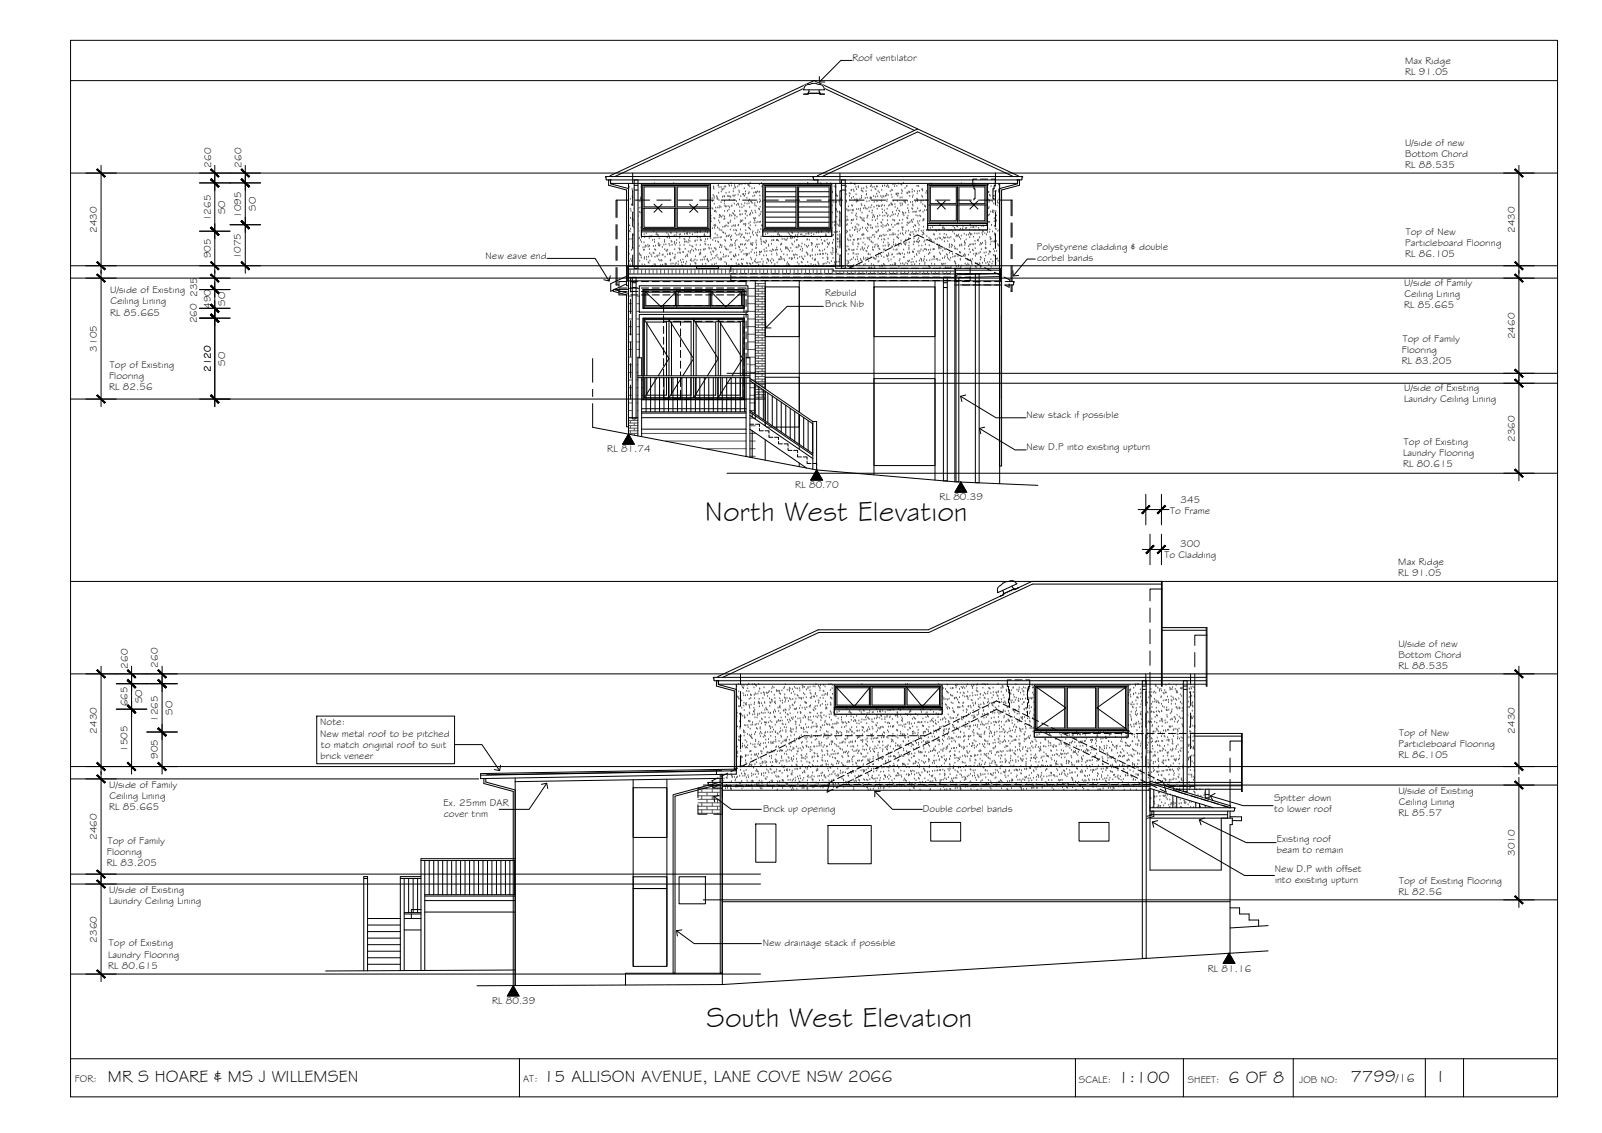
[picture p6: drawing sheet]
<svg xmlns="http://www.w3.org/2000/svg" width="420mm" height="297mm" viewBox="0 0 420 297" stroke-linecap="round" stroke-linejoin="round" font-family="sans-serif">
<defs><g id="words">
<g font-size="7.5">
<text x="184.9" y="136.5">North West Elevation</text>
<text x="185.3" y="269.3">South West Elevation</text>
</g>
<g font-size="4.5">
<text x="28.3" y="283.6">MR S HOARE &amp; MS J WILLEMSEN</text>
<text x="142.5" y="283.6">15 ALLISON AVENUE, LANE COVE NSW 2066</text>
<text x="293.3" y="283.9">1:100</text>
<text x="322.2" y="283.9">6 OF 8</text>
<text x="354.3" y="283.8">7799</text>
<text x="377.2" y="283.7">I</text>
</g>
<text font-size="3.2" x="366.1" y="283.8">/16</text>
<g font-size="2.6">
<text x="223.5" y="16">Roof ventilator</text>
<text x="368.5" y="16.8">Max Ridge</text>
<text x="368.5" y="19.7">RL 91.05</text>
<text x="368.5" y="38.2">U/side of new</text>
<text x="368.6" y="41.2">Bottom Chord</text>
<text x="55.4" y="44" transform="rotate(-90 55.4 44)">260</text>
<text x="63.4" y="44" transform="rotate(-90 63.4 44)">260</text>
<text x="368.5" y="44.1">RL 88.535</text>
<text x="55.3" y="58" transform="rotate(-90 55.3 58)">1265</text>
<text x="59.1" y="56.1" transform="rotate(-90 59.1 56.1)">SO</text>
<text x="63.3" y="57.2" transform="rotate(-90 63.3 57.2)">1095</text>
<text x="67.1" y="55.3" transform="rotate(-90 67.1 55.3)">SO</text>
<text x="25.4" y="61.1" transform="rotate(-90 25.4 61.1)">2430</text>
<text x="271.9" y="65.6">Polystyrene cladding &amp; double</text>
<text x="368.5" y="64.5">Particleboard Flooring</text>
<text x="368.7" y="61.6">Top of New</text>
<text x="397.3" y="61.1" transform="rotate(-90 397.3 61.1)">2430</text>
<text x="55.3" y="67.7" transform="rotate(-90 55.3 67.7)">905</text>
<text x="63.2" y="68" transform="rotate(-90 63.2 68)">1075</text>
<text x="127.3" y="67.8">New eave end</text>
<text x="272" y="68.6">corbel bands</text>
<text x="368.5" y="67.5">RL 86.105</text>
<text x="28.9" y="76.9">U/side of Existing</text>
<text x="51.7" y="77.8" transform="rotate(-90 51.7 77.8)">235</text>
<text x="216.4" y="77.6">Rebuild</text>
<text x="368.3" y="75">U/side of Family</text>
<text x="368.3" y="77.9">Ceiling Lining</text>
<text x="28.9" y="82.7">RL 85.665</text>
<text x="29" y="79.8">Ceiling Lining</text>
<text x="55.3" y="81" transform="rotate(-90 55.3 81)">490</text>
<text x="59.1" y="80.2" transform="rotate(-90 59.1 80.2)">SO</text>
<text x="216.5" y="80.5">Brick Nib</text>
<text x="368.3" y="80.9">RL 85.665</text>
<text x="51.6" y="84.8" transform="rotate(-90 51.6 84.8)">260</text>
<text x="367.9" y="89.6">Top of Family</text>
<text x="397.3" y="88.9" transform="rotate(-90 397.3 88.9)">2460</text>
<text x="25.4" y="92.2" transform="rotate(-90 25.4 92.2)">3105</text>
<text x="59.1" y="95.8" transform="rotate(-90 59.1 95.8)">SO</text>
<text x="367.7" y="92.5">Flooring</text>
<text x="367.7" y="95.5">RL 83.205</text>
<text x="28.6" y="99.3">Flooring</text>
<text x="28.8" y="96.4">Top of Existing</text>
<text x="55.3" y="97.6" transform="rotate(-90 55.3 97.6)">2120</text>
<text x="28.6" y="102.3">RL 82.56</text>
<text x="368.3" y="102.6">U/side of Existing</text>
<text x="368.3" y="105.5">Laundry Ceiling Lining</text>
<text x="269.2" y="109.6">New stack if possible</text>
<text x="159.3" y="118.6">RL 81.74</text>
<text x="269.2" y="118">New D.P into existing upturn</text>
<text x="368" y="119.5">Laundry Flooring</text>
<text x="368.2" y="116.6">Top of Existing</text>
<text x="397.3" y="115.8" transform="rotate(-90 397.3 115.8)">2360</text>
<text x="368" y="122.4">RL 80.615</text>
<text x="208.6" y="128">RL 80.70</text>
<text x="246.4" y="131.2">RL 80.39</text>
<text x="309.6" y="131.9">345</text>
<text x="306.9" y="134.9">To Frame</text>
<text x="309.5" y="143.4">300</text>
<text x="305.4" y="146.3">To Cladding</text>
<text x="366.7" y="148.1">Max Ridge</text>
<text x="366.7" y="151">RL 91.05</text>
<text x="366.8" y="169.6">U/side of new</text>
<text x="366.8" y="172.5">Bottom Chord</text>
<text x="33.6" y="175.3" transform="rotate(-90 33.6 175.3)">260</text>
<text x="41.4" y="175" transform="rotate(-90 41.4 175)">260</text>
<text x="366.8" y="175.4">RL 88.535</text>
<text x="33.4" y="185.2" transform="rotate(-90 33.4 185.2)">665</text>
<text x="37.3" y="184.4" transform="rotate(-90 37.3 184.4)">SO</text>
<text x="41.4" y="189.3" transform="rotate(-90 41.4 189.3)">1265</text>
<text x="45.3" y="187.4" transform="rotate(-90 45.3 187.4)">SO</text>
<text x="84" y="190.2">Note:</text>
<text x="25.4" y="192.4" transform="rotate(-90 25.4 192.4)">2430</text>
<text x="33.4" y="197.2" transform="rotate(-90 33.4 197.2)">1505</text>
<text x="84" y="193.1">New metal roof to be pitched</text>
<text x="84.2" y="196.1">to match original roof to suit</text>
<text x="366.8" y="195.8">Particleboard Flooring</text>
<text x="367" y="192.9">Top of New</text>
<text x="397.3" y="192.4" transform="rotate(-90 397.3 192.4)">2430</text>
<text x="41.4" y="199" transform="rotate(-90 41.4 199)">905</text>
<text x="84" y="199">brick veneer</text>
<text x="366.8" y="198.8">RL 86.105</text>
<text x="28.6" y="206.6">U/side of Family</text>
<text x="28.7" y="209.5">Ceiling Lining</text>
<text x="366.8" y="208.2">U/side of Existing</text>
<text x="28.6" y="212.4">RL 85.665</text>
<text x="116.3" y="211.3">Ex. 25mm DAR</text>
<text x="116.4" y="214.2">cover trim</text>
<text x="200.1" y="212.9">Brick up opening</text>
<text x="242.1" y="212.8">Double corbel bands</text>
<text x="334.2" y="210.1">Spitter down</text>
<text x="334.2" y="213">to lower roof</text>
<text x="366.8" y="214">RL 85.57</text>
<text x="366.8" y="211.1">Ceiling Lining</text>
<text x="25.4" y="220.2" transform="rotate(-90 25.4 220.2)">2460</text>
<text x="28.2" y="221.2">Top of Family</text>
<text x="334.9" y="220.7">Existing roof</text>
<text x="28" y="224.1">Flooring</text>
<text x="28" y="227">RL 83.205</text>
<text x="334.9" y="223.6">beam to remain</text>
<text x="397.3" y="224.4" transform="rotate(-90 397.3 224.4)">3010</text>
<text x="334.4" y="228.7">New D.P with offset</text>
<text x="334.4" y="231.6">into existing upturn</text>
<text x="367" y="231.7">Top of Existing Flooring</text>
<text x="28.6" y="234.1">U/side of Existing</text>
<text x="28.6" y="237.1">Laundry Ceiling Lining</text>
<text x="366.8" y="234.7">RL 82.56</text>
<text x="25.4" y="247.1" transform="rotate(-90 25.4 247.1)">2360</text>
<text x="28.3" y="251.1">Laundry Flooring</text>
<text x="28.6" y="248.1">Top of Existing</text>
<text x="200.1" y="248.1">New drainage stack if possible</text>
<text x="28.3" y="254">RL 80.615</text>
<text x="316.8" y="254.7">RL 81.16</text>
<text x="129" y="263.3">RL 80.39</text>
<text x="19.6" y="283.8">FOR:</text>
<text x="137.2" y="283.6">AT:</text>
<text x="283" y="283.9">SCALE:</text>
<text x="311.5" y="283.9">SHEET:</text>
<text x="340.7" y="283.9">JOB NO:</text>
</g>
</g></defs>
<!-- layer: HATCH -->
<g fill="none" stroke="#545454" stroke-width=".26">
<path d="M164.8 49.4h.1M164.9 54.9h.1M165 49.1h.1M165 49.5h.1M165.1 59.2h.1M165.3 52.3h.1M165.4 57.2h.1M165.4 54.9h.1M165.5 55.4h.1M165.6 53.8h.1M165.8 49.6h.1M165.8 53.9h.1"/>
<path d="M165.8 57.4h.1M165.8 51.6h.1M165.8 49.9h.1M165.9 51.9h.1M165.9 50.3h.1M166 53.8h.1M166 55.8h.1M166.1 57.8h.1M166.2 59.7h.1M166.3 54.8h.1M166.3 49.5h.1M166.3 58h.1"/>
<path d="M166.4 57.4h.1M166.4 58.2h.1M166.6 58.3h.1M166.7 54.1h.1M166.7 54.7h.1M166.7 52.1h.1M166.8 60h.1M166.9 51.3h.1M167 50.3h.1M167.1 51.4h.1M167.1 49.4h.1M167.2 48.9h.1"/>
<path d="M167.2 57.3h.1M167.2 50.9h.1M167.2 52h.1M167.3 52.8h.1M167.3 59.9h.1M167.4 54.8h.1M167.4 56.7h.1M167.5 59.1h.1M167.5 58.7h.1M167.5 56.7h.1M167.6 54.6h.1M167.7 55.7h.1"/>
<path d="M167.8 52.9h.1M167.9 55.8h.1M168 52.2h.1M168 51.9h.1M168.1 59.8h.1M168.2 54.5h.1M168.2 49.1h.1M171.6 48.2h.1M176.7 48.1h.1M186.3 54.8h.1M186.4 49.5h.1M186.4 57.4h.1"/>
<path d="M186.4 56.7h.1M186.5 58.1h.1M186.7 54.7h.1M186.8 52.1h.1M186.8 52.8h.1M186.8 59.9h.1M186.9 54.8h.1M187 51.2h.1M187.2 49h.1M187.2 49.4h.1M187.2 49.6h.1M187.3 51.6h.1"/>
<path d="M187.3 57.2h.1M187.3 59.2h.1M187.3 52h.1M187.3 53.5h.1M187.4 59.9h.1M187.4 55.5h.1M187.5 57.4h.1M187.5 59h.1M187.5 59.4h.1M187.6 55.4h.1M187.7 59.2h.1M187.7 54.6h.1"/>
<path d="M187.8 55.6h.1M188 51.6h.1M188.1 52.2h.1M188.1 51.9h.1M188.2 59.8h.1M188.2 54.5h.1M188.2 52.3h.1M188.3 48.8h.1M188.4 48.7h.1M188.5 57.9h.1M188.5 50.6h.1M188.6 52.6h.1"/>
<path d="M188.6 49.2h.1M188.6 54.5h.1M188.6 57.1h.1M188.7 56.5h.1M188.8 58.5h.1M188.8 54.1h.1M188.8 56.6h.1M189 56.7h.1M189.1 54.4h.1M189.1 49.1h.1M189.1 53.1h.1M189.2 57h.1"/>
<path d="M189.2 50.3h.1M189.4 49.7h.1M189.5 51.7h.1M189.5 49.8h.1M189.6 59.6h.1M189.6 56.7h.1M189.9 49.6h.1M189.9 57.5h.1M189.9 51.5h.1M189.9 49h.1M190 53.5h.1M190 56.9h.1"/>
<path d="M190 52.8h.1M190 55.4h.1M190 51.6h.1M190.1 57.4h.1M190.1 59.5h.1M190.1 54.1h.1M190.2 59.3h.1M190.3 49h.1M190.3 54.2h.1M190.4 50.7h.1M190.4 54.2h.1M190.4 59.2h.1"/>
<path d="M190.8 55.4h.1M190.9 51.5h.1M190.9 58.5h.1M190.9 59.4h.1M191 54.1h.1M191.1 58.6h.1M191.1 51.6h.1M191.2 48.5h.1M191.2 55h.1M191.2 50.5h.1M191.3 52.5h.1M191.3 48.8h.1"/>
<path d="M191.4 54.4h.1M191.4 56.7h.1M191.4 56.4h.1M191.4 51.6h.1M191.5 58.3h.1M191.6 57.9h.1M191.6 51.8h.1M191.7 48.2h.1M191.8 54h.1M191.8 48.8h.1M191.9 56.6h.1M192 54.1h.1"/>
<path d="M192 59.5h.1M192.2 56h.1M192.2 51.3h.1M192.3 59.2h.1M192.3 50.3h.1M192.4 56.1h.1M192.5 49.6h.1M192.5 51.5h.1M192.5 52.6h.1M192.6 53.5h.1M192.6 55.4h.1M192.7 48.7h.1"/>
<path d="M192.7 57.4h.1M192.7 56.5h.1M192.8 49.1h.1M192.8 59.4h.1M192.8 51.3h.1M192.8 56.6h.1M192.9 59.2h.1M192.9 49.3h.1M193.2 52.8h.1M193.2 53.8h.1M193.3 57h.1M193.5 49h.1"/>
<path d="M193.5 53.5h.1M193.6 51.2h.1M193.6 59.2h.1M193.7 59h.1M193.7 53.8h.1M193.7 53.7h.1M193.8 50.1h.1M193.8 48.5h.1M193.9 50.5h.1M194 52.4h.1M194 55.4h.1M194 54.4h.1"/>
<path d="M194 48.5h.1M194.1 56.4h.1M194.1 58.3h.1M194.3 51.6h.1M194.3 57.9h.1M194.5 58.1h.1M194.5 53.7h.1M194.6 48.4h.1M194.6 54.5h.1M194.7 56.3h.1M194.8 57.9h.1M194.8 51h.1"/>
<path d="M195 51h.1M195 51.2h.1M195.1 58.9h.1M195.1 54.1h.1M195.2 49.5h.1M195.3 51.4h.1M195.3 53.4h.1M195.4 58.9h.1M195.4 55.3h.1M195.4 48.3h.1M195.5 57.3h.1M195.5 56.2h.1"/>
<path d="M195.5 50.9h.1M195.5 50.3h.1M195.5 59.3h.1M195.6 58.8h.1M195.6 55.4h.1M195.8 55.6h.1M195.9 52h.1M195.9 53.5h.1M195.9 56.6h.1M196.1 48.5h.1M196.3 50.8h.1M196.3 52.8h.1"/>
<path d="M196.3 48.7h.1M196.4 59.8h.1M196.4 58.7h.1M196.4 48.5h.1M196.5 53.4h.1M196.5 50.5h.1M196.6 52.4h.1M196.6 60h.1M196.6 54.4h.1M196.6 49h.1M196.7 56.4h.1M196.8 58.3h.1"/>
<path d="M196.8 48.1h.1M196.8 59.2h.1M196.9 56h.1M196.9 52.9h.1M197.1 53.1h.1M197.1 55.4h.1M197.2 49.5h.1M197.3 53.3h.1M197.4 55.9h.1M197.5 51.5h.1M197.7 57.3h.1M197.7 50.6h.1"/>
<path d="M197.8 58.5h.1M197.9 49.4h.1M197.9 57.5h.1M197.9 51.4h.1M198 57.9h.1M198 53.4h.1M198 53.9h.1M198 55.3h.1M198.1 57.3h.1M198.2 59.2h.1M198.2 55.8h.1M198.2 50.4h.1"/>
<path d="M198.2 50.6h.1M198.3 54.1h.1M198.3 58.4h.1M198.4 50.6h.1M198.7 53.1h.1M198.7 50.3h.1M198.8 58.3h.1M199 54.8h.1M199.1 50.4h.1M199.1 56.6h.1M199.1 58.3h.1M199.2 48.4h.1"/>
<path d="M199.2 53.1h.1M199.2 55h.1M199.2 50.4h.1M199.3 52.4h.1M199.3 51.4h.1M199.4 54.3h.1M199.4 56.3h.1M199.5 58.2h.1M199.5 52.8h.1M199.6 55.6h.1M199.7 48.1h.1M199.8 59.2h.1"/>
<path d="M199.8 49h.1M199.9 59.2h.1M199.9 59.4h.1M200 53h.1M209.8 48.3h.1M211.8 48.1h.1M212 48.3h.1M215.2 48.2h.1M215.5 48.3h.1M216.9 48.1h.1M217.8 48.2h.1M218.2 59.9h.1"/>
<path d="M218.2 54h.1M218.3 55.8h.1M218.3 50.5h.1M218.3 50.4h.1M218.4 58.4h.1M218.5 52.8h.1M218.7 53.1h.1M218.8 49h.1M218.8 58.2h.1M218.9 59.1h.1M219 58.4h.1M219.1 54.8h.1"/>
<path d="M219.1 50.4h.1M219.2 49.1h.1M219.2 58.3h.1M219.3 53h.1M219.3 51.1h.1M219.3 55.3h.1M219.4 51.3h.1M219.4 55h.1M219.5 57h.1M219.5 58.9h.1M219.5 51.5h.1M219.6 51.5h.1"/>
<path d="M219.7 55.6h.1M219.9 59.2h.1M220.1 52.9h.1M220.1 57.9h.1M220.1 55.7h.1M220.2 55.6h.1M220.3 55.9h.1M220.4 52.3h.1M220.4 48.2h.1M220.4 54.1h.1M220.5 50.1h.1M220.5 50.2h.1"/>
<path d="M220.6 52.1h.1M220.6 58.1h.1M220.6 54.1h.1M220.6 48.8h.1M220.7 56h.1M220.8 58h.1M220.8 59.9h.1M220.8 50.2h.1M220.8 49h.1M221 55.4h.1M221.1 50.2h.1M221.1 58.1h.1"/>
<path d="M221.2 56.7h.1M221.3 56.6h.1M221.4 53.2h.1M221.5 52.8h.1M221.6 52.8h.1M221.6 53.4h.1M221.7 49.8h.1M221.9 49.1h.1M221.9 50.1h.1M221.9 51h.1M222 57.9h.1M222 49h.1"/>
<path d="M222 53h.1M222 52.7h.1M222.1 55h.1M222.1 59.1h.1M222.1 56.9h.1M222.2 58.9h.1M222.2 57.6h.1M222.4 57.8h.1M222.4 55.3h.1M222.5 54.2h.1M222.7 50.8h.1M222.8 51.5h.1"/>
<path d="M222.8 52.6h.1M222.9 55.2h.1M222.9 50.9h.1M223.2 48.1h.1M223.3 50h.1M223.3 49.9h.1M223.3 57.9h.1M223.3 58.6h.1M223.3 52h.1M223.3 57.8h.1M223.4 53.9h.1M223.4 55.9h.1"/>
<path d="M223.5 57.9h.1M223.5 55.2h.1M223.6 59.8h.1M223.6 54h.1M223.7 55.3h.1M223.8 55.1h.1M223.8 49.8h.1M223.8 51.7h.1M223.9 57.7h.1M224 50.2h.1M224.1 48.3h.1M224.2 52.4h.1"/>
<path d="M224.2 48.4h.1M224.3 59.5h.1M224.4 56.6h.1M224.5 49.1h.1M224.5 59.7h.1M224.5 51h.1M224.6 53h.1M224.6 56.1h.1M224.6 49.7h.1M224.7 55h.1M224.7 57.6h.1M224.7 56.9h.1"/>
<path d="M224.7 52.3h.1M224.8 58.9h.1M224.8 52.8h.1M224.8 52.7h.1M225 52.8h.1M225.1 49h.1M225.1 49.2h.1M225.1 54.9h.1M225.2 59.1h.1M225.6 52.2h.1M225.6 57.1h.1M225.6 55.3h.1"/>
<path d="M225.7 54.8h.1M225.8 57.2h.1M225.9 50h.1M225.9 53.6h.1M225.9 51.5h.1M226 52h.1M226 49.5h.1M226 53.9h.1M226.1 57.4h.1M226.1 55.9h.1M226.1 50.2h.1M226.2 57.8h.1"/>
<path d="M226.2 59.8h.1M226.3 50.3h.1M226.4 57.9h.1M226.5 54.7h.1M226.5 49.5h.1M226.6 57.3h.1M226.7 58h.1M226.8 54h.1M226.9 54.6h.1M226.9 52h.1M227 59.9h.1M227.1 54.7h.1"/>
<path d="M227.1 50.2h.1M227.2 49h.1M227.2 51.2h.1M227.3 51h.1M227.3 52.9h.1M227.4 49.4h.1M227.4 54.9h.1M227.4 57.2h.1M227.5 56.8h.1M227.5 52h.1M227.5 58.8h.1M227.5 59.9h.1"/>
<path d="M227.6 56.6h.1M227.7 59h.1M227.9 54.5h.1M227.9 59.1h.1M228 52.8h.1M228 55.5h.1M228.2 52.1h.1M228.3 51.9h.1M228.3 48.9h.1M228.4 59.7h.1M228.4 54.5h.1M228.4 59.1h.1"/>
<path d="M228.4 52.3h.1M228.5 50h.1M228.5 48.7h.1M228.6 52h.1M228.6 53.9h.1M228.7 55.9h.1M228.7 49.2h.1M228.8 57.8h.1M228.8 59.9h.1M228.8 55.3h.1M228.8 59.8h.1M228.8 57.1h.1"/>
<path d="M229 56.5h.1M229.1 51.5h.1M229.2 56.6h.1M229.2 54.4h.1M229.3 49.1h.1M229.3 53.1h.1M229.3 57h.1M229.5 49.6h.1M229.6 57.9h.1M229.7 51.7h.1M229.7 49.8h.1M229.8 59.6h.1"/>
<path d="M229.9 49h.1M229.9 54h.1M229.9 50.9h.1M230 52.9h.1M230.1 54.8h.1M230.1 57.5h.1M230.1 49h.1M230.1 56.8h.1M230.2 56.9h.1M230.2 58.8h.1M230.2 51.6h.1M230.3 59.5h.1"/>
<path d="M230.3 50.2h.1M230.3 54h.1M230.5 54.2h.1M230.6 50.6h.1M230.6 54.2h.1M230.7 56.6h.1M231 51.5h.1M231.1 58.4h.1M231.1 59.4h.1M231.1 52.8h.1M231.1 54.1h.1M231.3 49.9h.1"/>
<path d="M231.3 58.5h.1M231.3 51.9h.1M231.4 55h.1M231.4 53.8h.1M231.4 55.8h.1M231.4 48.9h.1M231.5 48.8h.1M231.5 57.7h.1M231.5 56.7h.1M231.6 59.7h.1M231.6 59.1h.1M231.6 51.5h.1"/>
<path d="M231.8 51.7h.1M232 55.3h.1M232 54h.1M232 48.7h.1M232.1 56.6h.1M232.1 59.4h.1M232.3 51.5h.1M232.4 55.9h.1M232.4 51.3h.1M232.5 49h.1M232.5 59.2h.1M232.5 50.9h.1"/>
<path d="M232.6 56.1h.1M232.6 52.9h.1M232.7 54.9h.1M232.7 52.5h.1M232.7 56.8h.1M232.8 57.9h.1M232.8 58.8h.1M232.8 48.6h.1M232.9 56.5h.1M232.9 51.2h.1M232.9 49h.1M233 59.1h.1"/>
<path d="M233.1 54h.1M233.1 49.2h.1M233.3 53.8h.1M233.5 56.9h.1M233.5 50.2h.1M233.7 53.4h.1M233.8 51.1h.1M233.8 59h.1M233.9 53.8h.1M233.9 53.6h.1M233.9 49.9h.1M233.9 56.6h.1"/>
<path d="M234 51.8h.1M234 50h.1M234 53.8h.1M234.1 55.7h.1M234.2 57.7h.1M234.2 48.4h.1M234.2 59.7h.1M234.3 56.3h.1M234.3 52.8h.1M234.5 57.8h.1M234.6 48.9h.1M234.6 58h.1"/>
<path d="M234.7 53.7h.1M234.7 48.4h.1M234.7 59.1h.1M234.8 54.4h.1M234.8 56.3h.1M235 50.9h.1M235.1 55.3h.1M235.1 51h.1M235.2 51.1h.1M235.2 48.9h.1M235.2 58.8h.1M235.3 50.8h.1"/>
<path d="M235.3 52.8h.1M235.4 54.8h.1M235.4 51.5h.1M235.5 56.7h.1M235.5 58.7h.1M235.5 58.8h.1M235.5 48.3h.1M235.6 56.1h.1M235.7 50.9h.1M235.7 58.8h.1M235.8 55.3h.1M235.9 57.8h.1"/>
<path d="M236 55.5h.1M236.1 53.5h.1M236.1 51.9h.1M236.2 54h.1M236.3 48.4h.1M236.5 49.9h.1M236.5 50.8h.1M236.5 48.6h.1M236.5 59.7h.1M236.6 51.9h.1M236.6 58.7h.1M236.6 53.4h.1"/>
<path d="M236.6 53.8h.1M236.6 50.2h.1M236.7 55.8h.1M236.7 59.9h.1M236.8 57.7h.1M236.8 59.7h.1M236.8 56.3h.1M236.9 48.1h.1M237 56h.1M237.1 56.6h.1M237.1 52.8h.1M237.3 53h.1"/>
<path d="M237.4 49.4h.1M237.4 53.3h.1M237.5 52.8h.1M237.5 55.9h.1M237.8 48.9h.1M237.9 57.2h.1M237.9 48.8h.1M237.9 50.6h.1M237.9 59.1h.1M237.9 50.8h.1M237.9 58.5h.1M238 52.8h.1"/>
<path d="M238 57.4h.1M238.1 54.7h.1M238.1 56.7h.1M238.2 53.8h.1M238.2 58.6h.1M238.3 55.3h.1M238.4 55.8h.1M238.4 50.3h.1M238.4 50.5h.1M238.5 58.4h.1M238.6 50.5h.1M238.6 51.5h.1"/>
<path d="M238.8 53.1h.1M238.9 58.2h.1M239.1 57.8h.1M239.2 54.7h.1M239.2 50.4h.1M239.3 49.8h.1M239.3 58.3h.1M239.3 51.7h.1M239.3 53h.1M239.4 54.9h.1M239.4 53.7h.1M239.4 54h.1"/>
<path d="M239.4 55.7h.1M239.5 51.3h.1M239.5 57.6h.1M239.6 59.6h.1M239.7 55.6h.1M239.8 50.2h.1M239.9 59.1h.1M240.1 59.3h.1M240.2 52.9h.1M240.2 55.7h.1M240.2 56.6h.1M240.3 55.5h.1"/>
<path d="M240.5 48.8h.1M240.5 52.2h.1M240.5 50.8h.1M240.6 52.8h.1M240.6 50.2h.1M240.6 52.7h.1M240.7 52.4h.1M240.7 54.7h.1M240.7 58.1h.1M240.7 56.7h.1M240.8 48.8h.1M240.8 58.6h.1"/>
<path d="M240.9 48.9h.1M241.1 59.1h.1M241.1 55.4h.1M241.1 50.2h.1M241.2 58.1h.1M241.2 56.6h.1M241.4 55.3h.1M241.4 56.8h.1M241.5 52.7h.1M241.5 53.2h.1M241.8 51.5h.1M241.8 49.7h.1"/>
<path d="M241.9 49.8h.1M242 51.7h.1M242 50.1h.1M242 49.9h.1M242 53.7h.1M242 57.9h.1M242.1 52.7h.1M242.1 55.6h.1M242.2 57.6h.1M242.2 59.6h.1M242.3 57.8h.1M242.3 57.6h.1"/>
<path d="M242.5 55.2h.1M242.6 54.1h.1M242.6 54h.1M242.7 54.3h.1M242.9 50.7h.1M242.9 52.6h.1M243 50.2h.1M243 55.2h.1M243.2 48.8h.1M243.3 50.7h.1M243.3 58.6h15.7v1.7h-15.7zM244 59.9h.1"/>
<path d="M244.2 48.2h.1M244.6 59.6h.1M246.5 59h.1M247.2 59.9h.1M247.3 59.5h.1M247.5 59.9h.1M250 59.5h.1M250.3 59.8h.1M250.9 59.3h.1M251.1 59.5h.1M252.1 48.2h.1M252.6 59.5h.1"/>
<path d="M253.3 59.9h.1M253.5 59.8h.1M254.3 58.8h.1M254.5 58.9h.1M254.6 59.7h.1M255.2 59.7h.1M255.3 59.4h.1M255.4 59.7h.1M255.6 48.3h.1M256 59.6h.1M256.7 59.8h.1M257.4 59.4h.1"/>
<path d="M257.9 59.3h.1M258 59.4h.1M258.7 59.2h.1M258.8 59.2h.1M259.2 58.3h.1M259.2 48.5h.1M259.2 56.5h.1M259.3 50.5h.1M259.3 54.7h.1M259.3 50.4h.1M259.3 52.4h.1M259.4 58.3h.1"/>
<path d="M259.4 54.4h.1M259.4 53h.1M259.5 56.3h.1M259.5 51.2h.1M259.6 58.3h.1M259.6 52.7h.1M259.7 51.4h.1M259.8 55.6h.1M259.9 48.9h.1M260 59.1h.1M260.1 59.1h.1M260.3 52.9h.1"/>
<path d="M260.3 55.6h.1M260.4 55.5h.1M260.4 55.3h.1M260.5 55.8h.1M260.5 49.5h.1M260.6 51.5h.1M260.6 52.2h.1M260.6 53.4h.1M260.7 55.4h.1M260.7 50.2h.1M260.7 51.4h.1M260.8 57.4h.1"/>
<path d="M260.8 58.1h.1M260.8 59.3h.1M260.8 48.7h.1M261 48.9h.1M261.2 55.4h.1M261.2 50.2h.1M261.2 57.8h.1M261.3 58h.1M261.4 56.6h.1M261.6 54h.1M261.6 53.1h.1M261.6 52.7h.1"/>
<path d="M261.8 53.3h.1M261.9 48.5h.1M261.9 49.7h.1M261.9 50.4h.1M261.9 50.2h.1M262 52.4h.1M262.1 50.1h.1M262.1 54.3h.1M262.1 57.9h.1M262.1 56.3h.1M262.2 52.7h.1M164.8 64.1h.1"/>
<path d="M164.8 75.6h2.9M164.8 77.6h2.9M164.8 79.6h2.9M164.9 62.7h.1M164.9 64.7h.1M165 62.8h.1M165 66.6h.1M165.1 68.6h.1M165.1 60.6h.1M165.2 69.4h.1M165.3 60.8h.1M165.3 70.5v1.3"/>
<path d="M165.4 60.1h.1M165.5 68h.1M165.5 62.8h.1M165.6 65.6h.1M165.6 68.5h.1M165.8 65h.1M165.9 65.3h.1M166 61.8h.1M166 65.2h.1M166.1 61.6h.1M166.2 61.7h.1M166.3 70.5v1.3"/>
<path d="M166.3 63.6h.1M166.3 62.6h.1M166.4 65.6h.1M166.4 67.5h.1M166.4 65.2h.1M166.4 68.1h.1M166.5 69.5h.1M166.6 69.4h.1M166.8 64.3h.1M166.8 69.6h.1M166.8 67.8h.1M166.9 66h.1"/>
<path d="M167.1 60.5h.1M167.2 62.5h.1M167.3 65.1h.1M167.3 70.5v1.3M167.4 62.7h.1M167.4 67.8h.1M167.5 60.7h.1M167.6 66.9h.1M167.6 62.6h.1M167.7 64.6h.1M167.7 62.5h.1M167.7 66.5h.1"/>
<path d="M167.8 68.5h.1M167.9 66.9h.1M168 63.1h.1M168.1 67.1h.1M168.2 67.7h.1M168.2 63.5h.1M168.2 60.3h18.1v1.7h-18.1zM168.2 62.4h.1M168.3 70.5v1.3M168.4 69.4h.1M168.6 65h.1M168.8 65.6h.1"/>
<path d="M168.9 63.6h.1M168.9 61.5h.1M169 65.6h.1M169 67.9h.1M169 67.6h.1M169.1 62.3h.1M169.1 69.5h.1M169.2 64.9h.1M169.2 64.5h.1M169.3 70.5v1.3M169.4 64.6h.1M169.5 61.3h.1"/>
<path d="M169.6 67.5h.1M169.6 68.1h.1M169.9 64.3h.1M170 64.8h.1M170 68.8h.1M170.1 67.4h.1M170.2 69h.1M170.3 62.6h.1M170.3 70.5v1.3M170.3 65.4h.1M170.3 64.6h.1M170.4 66.5h.1"/>
<path d="M170.4 62.1h.1M170.5 68.5h.1M170.7 62.1h.1M170.8 66.9h.1M170.9 67.3h.1M171 62h.1M171.1 69.8h.1M171.1 63h.1M171.3 70.5v1.3M171.3 66.4h.1M171.4 64.6h.1M171.4 60.7h.1"/>
<path d="M171.5 66.5h.1M171.6 69.4h.1M171.6 62.9h.1M171.6 63.5h.1M171.7 65.5h.1M171.8 67.5h.1M171.8 69.4h.1M171.9 69.8h.1M171.9 64.5h.1M171.9 65.6h.1M172.1 61.5h.1M172.2 61.2h.1"/>
<path d="M172.3 70.5v1.3M172.3 67.1h.1M172.4 67.3h.1M172.4 61.6h.1M172.6 63.9h.1M172.6 61.8h.1M172.7 64.4h.1M172.8 68.1h.1M172.8 64h.1M172.8 67h.1M172.9 62.6h.1M172.9 64.6h.1"/>
<path d="M173 66.5h.1M173.1 68.5h.1M173.1 64.3h.1M173.3 69.6h.1M173.3 70.5v1.3M173.4 68.3h.1M173.6 68.4h.1M173.7 66.9h.1M173.7 64.8h.1M173.8 69.5h.1M173.9 66.9h.1M174.1 64.3h.1"/>
<path d="M174.3 70.5v1.3M174.3 63.5h.1M174.3 63h.1M174.4 65.5h.1M174.4 67.4h.1M174.5 69.3h.1M174.5 69.4h.1M174.6 69.4h.1M174.6 64.2h.1M174.7 65.8h.1M174.7 69.4h.1M174.9 65.9h.1"/>
<path d="M174.9 61.2h.1M175 62.4h.1M175.1 66.8h.1M175.1 65.6h.1M175.3 61.5h.1M175.3 70.5v1.3M175.4 62h.1M175.5 64.1h.1M175.6 66.7h.1M175.6 62.5h.1M175.7 64.5h.1M175.7 66.4h.1"/>
<path d="M175.8 66.8h.1M175.8 68.4h.1M175.8 61h.1M175.9 68.1h.1M176 69.3h.1M176 61.2h.1M176 63.3h.1M176.2 63.5h.1M176.3 64.3h.1M176.3 70.5v1.3M176.4 66.6h.1M176.5 69.2h.1"/>
<path d="M176.8 67.7h.1M176.8 61.8h.1M176.9 63.9h.1M176.9 63.5h.1M177 65.5h.1M177 67.9h.1M177 67.4h.1M177.1 69.4h.1M177.1 66.9h.1M177.1 64.3h.1M177.3 70.5v1.3M177.3 69.1h.1"/>
<path d="M177.3 61.7h.1M177.4 63.8h.1M177.4 63h.1M177.5 61.2h.1M177.8 66.4h.1M177.9 68.7h.1M177.9 69.4h.1M178.1 65.2h.1M178.2 61.6h.1M178.2 63.7h.1M178.3 62.5h.1M178.3 65.6h.1"/>
<path d="M178.3 70.5v1.3M178.3 65.4h.1M178.3 66.3h.1M178.3 64.4h.1M178.4 66.4h.1M178.4 61.5h.1M178.5 68.3h.1M178.7 68.9h.1M178.9 69.6h.1M179.1 69.8h.1M179.1 68.1h.1M179.1 66.2h.1"/>
<path d="M179.2 66.2h.1M179.2 60.5h.1M179.2 68.8h.1M179.3 70.5v1.3M179.4 64.3h.1M179.4 62.7h.1M179.4 60.6h.1M179.6 61.4h.1M179.6 63.5h.1M179.6 62.9h.1M179.6 63.4h.1M179.7 65.4h.1"/>
<path d="M179.8 67.3h.1M179.8 69.3h.1M180.1 68.7h.1M180.1 61.4h.1M180.1 63.5h.1M180.2 67.1h.1M180.2 66.8h.1M180.2 61.1h.1M180.3 61.4h.1M180.3 70.5v1.3M180.4 67.3h.1M180.5 63.7h.1"/>
<path d="M180.5 66h.1M180.6 63h.1M180.9 62.5h.1M180.9 61.2h.1M180.9 64.4h.1M180.9 63.3h.1M181 66.4h.1M181 66h.1M181.1 68.4h.1M181.1 69.4h.1M181.3 68.1h.1M181.3 70.5v1.3"/>
<path d="M181.4 65.6h.1M181.4 68.6h.1M181.5 64.6h.1M181.6 61.5h.1M181.7 64.8h.1M181.9 65.9h.1M182 68.5h.1M182.3 68.1h.1M182.3 69h.1M182.3 70.5v1.3M182.3 63.4h.1M182.3 61.1h.1"/>
<path d="M182.3 63.2h.1M182.4 65.4h.1M182.4 67.3h.1M182.5 69.2h.1M182.5 69.3h.1M182.6 65.6h.1M182.6 64.3h.1M182.8 68.4h.1M182.8 62.1h.1M182.8 61h.1M182.8 63.1h.1M182.9 61.1h.1"/>
<path d="M183 62.3h.1M183.2 65.7h.1M183.3 70.5v1.3M183.4 66.8h.1M183.6 66.5h.1M183.6 62.4h.1M183.6 60.9h.1M183.7 64.3h.1M183.7 63h.1M183.7 60.8h.1M183.7 66.3h.1M183.8 66.7h.1"/>
<path d="M183.8 65.6h.1M183.8 63h.1M183.8 68.3h.1M183.9 63.1h.1M184.2 68.2h.1M184.2 69.4h.1M184.3 70.5v1.3M184.6 65.5h.1M184.6 65.6h.1M184.6 67.5h.1M184.7 61.8h.1M184.7 68.1h.1"/>
<path d="M184.7 61.5h.1M184.9 61.9h.1M184.9 63.4h.1M184.9 64h.1M185 65.4h.1M185 67.3h.1M185 60.7h.1M185 62.8h.1M185.1 64.2h.1M185.1 69.3h.1M185.3 70.5v1.3M185.4 68.1h.1"/>
<path d="M185.5 61.1h.1M185.6 68h.1M185.6 60.6h.1M185.6 62.7h.1M185.7 68.4h.1M185.7 64.3h.1M185.9 68.6h.1M186 65h.1M186 65.3h.1M186.3 62.3h.1M186.3 70.5v1.3M186.3 64.3h.1"/>
<path d="M186.4 61.7h.1M186.4 66.3h.1M186.4 62.6h.1M186.5 68.2h.1M186.5 65.2h.1M186.6 66.8h.1M186.7 69.4h.1M186.9 67.8h.1M187 63h.1M187 65.9h.1M187.2 66.1h.1M187.3 62.5h.1"/>
<path d="M187.3 70.5v1.3M187.4 65.1h.1M187.4 69.4h.1M187.5 67.7h.1M187.6 61.3h.1M187.6 63.3h.1M187.7 65.2h.1M187.8 65.6h.1M187.8 67.2h.1M187.8 62.5h.1M187.8 69.2h.1M188.1 66.9h.1"/>
<path d="M188.1 61.7h.1M188.3 67.6h.1M188.3 63.5h.1M188.3 70.5v1.3M188.3 62.4h.1M188.5 63.6h.1M188.6 68.1h.1M188.6 60h.1M188.7 65h.1M188.8 60.4h.1M188.9 62.4h.1M188.9 64.3h.1"/>
<path d="M189 66.3h.1M189 67.9h.1M189.1 68.2h.1M189.1 62.3h.1M189.2 68h.1M189.3 64.9h.1M189.3 60.5h.1M189.3 70.5v1.3M189.3 64.4h.1M189.6 61h.1M189.7 67.5h.1M189.7 66.8h.1"/>
<path d="M189.8 61.1h.1M190.1 64.8h.1M190.1 63h.1M190.1 68.8h.1M190.2 67.4h.1M190.2 61.3h.1M190.3 70.5v1.3M190.3 63.3h.1M190.4 65.2h.1M190.4 65.4h.1M190.4 67.2h.1M190.5 69.1h.1"/>
<path d="M190.5 62.1h.1M190.5 69.4h.1M190.5 65.5h.1M190.7 61.9h.1M190.9 65.6h.1M191 67.3h.1M191.1 62h.1M191.1 69.8h.1M191.2 61.7h.1M191.3 70.5v1.3M191.4 66.4h.1M191.5 64.6h.1"/>
<path d="M191.5 60.3h.1M191.6 62.3h.1M191.7 64.2h.1M191.7 62.9h.1M191.7 66.2h.1M191.8 68.1h.1M191.9 63h.1M191.9 61.9h.1M191.9 69.8h.1M192 64.5h.1M192.1 64.3h.1M192.3 70.5v1.3"/>
<path d="M192.4 67.1h.1M192.5 60.5h.1M192.5 67.3h.1M192.6 67.5h.1M192.8 63.9h.1M192.8 64.4h.1M192.8 61.3h.1M192.9 63.3h.1M192.9 66.8h.1M192.9 67h.1M193 65.2h.1M193 60.4h.1"/>
<path d="M193 67.2h.1M193.1 69.1h.1M193.2 60.6h.1M193.3 61.7h.1M193.3 63h.1M193.3 70.5v1.3M193.3 69.6h.1M193.5 68.3h.1M193.7 69.4h.1M193.7 66.9h.1M193.7 64.8h.1M193.8 61.7h.1"/>
<path d="M193.9 69.5h.1M193.9 65h.1M194.1 61.4h.1M194.1 65.6h.1M194.2 64.2h.1M194.2 60.3h.1M194.3 62.2h.1M194.3 70.5v1.3M194.3 64.2h.1M194.4 66.1h.1M194.4 61.7h.1M194.5 68.1h.1"/>
<path d="M194.5 69.2h.1M194.6 61.5h.1M194.7 69.4h.1M194.7 64.2h.1M194.8 65.8h.1M194.9 68.1h.1M195.1 62.3h.1M195.1 66.8h.1M195.2 64.3h.1M195.2 62.5h.1M195.3 70.5v1.3M195.5 64.1h.1"/>
<path d="M195.6 61.2h.1M195.6 60.5h.1M195.7 63.2h.1M195.7 66.7h.1M195.7 65.1h.1M195.8 67.1h.1M195.8 69.1h.1M195.8 66.7h.1M196 61.4h.1M196 66.9h.1M196.1 66.8h.1M196.1 69.3h.1"/>
<path d="M196.1 63.3h.1M196.2 75.6h1.9M196.2 77.6h1.9M196.2 79.6h1.9M196.3 70.5v1.3M196.4 63h.1M196.5 66.6h.1M196.5 61.3h.1M196.6 69.2h.1M196.8 60.3h.1M196.9 62.2h.1M196.9 69.4h.1"/>
<path d="M196.9 67.7h.1M196.9 63.9h.1M196.9 64.2h.1M197 66.2h.1M197.1 68.1h.1M197.2 64.2h.1M197.3 65.6h.1M197.3 70.5v1.3M197.3 61.2h.1M197.3 64.4h.1M197.4 69.1h.1M197.4 63.8h.1"/>
<path d="M197.4 60.8h.1M197.6 61.7h.1M197.9 66.4h.1M197.9 68.6h.1M198.1 68.1h.1M198.1 74.3h2.6M198.1 75h2.6M198.1 75.7h2.6M198.1 76.4h2.6M198.1 77h2.6M198.1 77.7h2.6M198.1 78.4h2.6"/>
<path d="M198.1 79.1h2.6M198.1 79.7h2.6M198.1 68.8h.1M198.2 65.2h.1M198.3 61.2h.1M198.3 63.7h.1M198.3 70.5v1.3M198.3 63.2h.1M198.4 65.1h.1M198.4 66.3h.1M198.4 64.3h.1M198.4 67.1h.1"/>
<path d="M198.5 61.7h.1M198.5 69h.1M198.6 61.9h.1M198.7 61h.1M198.8 60.5h.1M198.8 68.9h.1M198.9 74.3v.7M198.9 75.7v.7M198.9 77v.7M198.9 78.4v.7M198.9 79.7v.7M199 69.6h.1"/>
<path d="M199.2 66.2h.1M199.2 66.8h.1M199.2 66.1h.1M199.2 60.9h.1M199.3 70.5v1.3M199.3 68.8h.1M199.4 66.3h.1M199.5 62.7h.1M199.5 60.2h.1M199.6 62.1h.1M199.6 63h.1M199.7 64.1h.1"/>
<path d="M199.7 63.5h.1M199.7 66.1h.1M199.8 68h.1M199.9 74.3h.1M199.9 75v.7M199.9 76.4v.6M199.9 77.7v.7M199.9 79.1v.6M200.1 69.4h.1M200.1 60.3h18.1v1.7h-18.1zM200.2 68.7h.1M200.2 63.5h.1"/>
<path d="M200.3 70.5v1.3M200.3 67.1h.1M200.4 65.5h.1M200.5 63.6h.1M200.6 66h.1M200.7 63.8h.1M200.8 61.5h.1M200.9 63.2h.1M201 65.1h.1M201 67.1h.1M201 63.3h.1M201.1 69h.1"/>
<path d="M201.1 65.9h.1M201.2 68.1h.1M201.3 70.5v1.3M201.3 68h.1M201.3 61.3h.1M201.5 68.2h.1M201.5 68.5h.1M201.6 64.3h.1M201.6 64.6h.1M202 65.8h.1M202.1 68.5h.1M202.3 62.1h.1"/>
<path d="M202.3 70.5v1.3M202.3 64.1h.1M202.4 66.8h.1M202.4 69h.1M202.4 66h.1M202.4 63.2h.1M202.5 68h.1M202.6 65.5h.1M202.8 63h.1M202.8 65.7h.1M202.9 68.4h.1M202.9 62.1h.1"/>
<path d="M202.9 63.1h.1M203.2 69.4h.1M203.3 60.7h.1M203.3 70.5v1.3M203.3 65.7h.1M203.6 65.5h.1M203.7 63.1h.1M203.7 66.5h.1M203.7 65h.1M203.8 63h.1M203.8 67h.1M203.8 68.9h.1"/>
<path d="M203.9 65.6h.1M203.9 63h.1M203.9 61.5h.1M204.1 61.2h.1M204.1 63.2h.1M204.3 68.2h.1M204.3 61.6h.1M204.3 70.5v1.3M204.4 68.1h.1M204.5 61.8h.1M204.7 65.5h.1M204.7 67.4h.1"/>
<path d="M204.7 64.3h.1M204.8 68.1h.1M204.9 62.1h.1M204.9 67.6h.1M204.9 64.1h.1M205 66h.1M205 64h.1M205.1 68h.1M205.1 62.8h.1M205.3 70.5v1.3M205.6 66.8h.1M205.6 68h.1"/>
<path d="M205.7 62.7h.1M205.8 68.4h.1M205.9 63h.1M206 64.9h.1M206.1 65.3h.1M206.2 65.1h.1M206.3 70.5v1.3M206.3 63h.1M206.4 65h.1M206.4 69.3h.1M206.4 66.9h.1M206.5 62.6h.1"/>
<path d="M206.5 68.9h.1M206.6 65.2h.1M206.7 65.5h.1M206.7 61.2h.1M206.8 69.3h.1M207 69.5h.1M207 67.8h.1M207.1 65.9h.1M207.1 61.5h.1M207.3 70.5v1.3M207.3 62h.1M207.3 62.5h.1"/>
<path d="M207.4 65.1h.1M207.5 62.6h.1M207.5 67.7h.1M207.6 68.1h.1M207.6 62h.1M207.7 61h.1M207.7 64h.1M207.8 65.9h.1M207.8 67.9h.1M207.9 62.4h.1M207.9 61.2h.1M207.9 64.3h.1"/>
<path d="M208.1 66.9h.1M208.3 67h.1M208.3 70.5v1.3M208.4 67.6h.1M208.4 62.4h.1M208.4 63.4h.1M208.7 61.8h.1M208.7 66.8h.1M208.8 65h.1M208.9 63h.1M209 65h.1M209 67h.1"/>
<path d="M209.1 63h.1M209.1 68.9h.1M209.2 67.8h.1M209.2 61.7h.1M209.2 62.3h.1M209.3 70.5v1.3M209.3 64.9h.1M209.3 61.2h.1M209.4 64.4h.1M209.5 69.3h.1M209.6 64.5h.1M209.7 67.5h.1"/>
<path d="M209.9 65.5h.1M210 61.6h.1M210.1 64.8h.1M210.2 68.8h.1M210.3 67.4h.1M210.3 61.5h.1M210.3 70.5v1.3M210.3 63.9h.1M210.4 68.9h.1M210.4 65.9h.1M210.5 67.9h.1M210.5 65.3h.1"/>
<path d="M210.5 69.8h.1M210.6 62.1h.1M210.7 68.1h.1M210.9 62h.1M211.1 64.3h.1M211.1 60.5h.1M211.1 67.3h.1M211.1 62h.1M211.3 69.7h.1M211.3 60.6h.1M211.3 70.5v1.3M211.4 61.4h.1"/>
<path d="M211.5 66.3h.1M211.5 64.6h.1M211.7 62.9h.1M211.7 66.4h.1M211.7 64.9h.1M211.8 66.9h.1M211.8 62.9h.1M211.8 68.8h.1M211.9 66.8h.1M211.9 61.4h.1M212 69.8h.1M212.1 64.5h.1"/>
<path d="M212.1 61.1h.1M212.1 61.4h.1M212.3 63h.1M212.3 70.5v1.3M212.5 67.1h.1M212.6 67.2h.1M212.7 69.3h.1M212.8 61.2h.1M212.8 63.8h.1M212.9 62h.1M212.9 64.4h.1M212.9 64h.1"/>
<path d="M213 65.9h.1M213 67h.1M213.1 67.9h.1M213.1 65.5h.1M213.1 69.8h.1M213.3 70.5v1.3M213.4 69.6h.1M213.4 61.5h.1M213.6 68.2h.1M213.7 68.3h.1M213.8 66.9h.1M213.9 64.8h.1"/>
<path d="M213.9 68.1h.1M213.9 69.5h.1M214.1 61.1h.1M214.2 64.2h.1M214.3 64.2h.1M214.3 70.5v1.3M214.3 62.9h.1M214.4 64.9h.1M214.4 66.8h.1M214.5 68.8h.1M214.6 69.2h.1M214.7 61h.1"/>
<path d="M214.7 61.1h.1M214.8 69.4h.1M214.8 64.1h.1M214.9 65.7h.1M215 66.8h.1M215.1 65.9h.1M215.2 62.3h.1M215.2 66.7h.1M215.3 70.5v1.3M215.4 63h.1M215.5 60.9h.1M215.5 60.8h.1"/>
<path d="M215.6 64h.1M215.7 63.9h.1M215.7 66.7h.1M215.8 65.8h.1M215.8 67.8h.1M215.9 69.3h.1M215.9 69.7h.1M215.9 66.7h.1M216.1 69.2h.1M216.2 63.2h.1M216.2 65.5h.1M216.3 70.5v1.3"/>
<path d="M216.4 63.4h.1M216.5 61.8h.1M216.6 66.6h.1M216.6 61.5h.1M216.7 69.2h.1M216.7 61.9h.1M216.9 60.7h.1M216.9 62.9h.1M217 67.6h.1M217 64.9h.1M217 63.9h.1M217.1 66.8h.1"/>
<path d="M217.1 68.1h.1M217.1 68.8h.1M217.2 67.8h.1M217.3 64.2h.1M217.3 70.5v1.3M217.3 61.1h.1M217.4 64.2h.1M217.4 60.6h.1M217.5 69.1h.1M217.5 63.8h.1M217.9 66.4h.1M218 68.6h.1"/>
<path d="M218.2 66.8h.1M218.3 61.9h.1M218.3 65.1h.1M218.3 70.5v1.3M218.3 63.8h.1M218.4 63.7h.1M218.4 65.8h.1M218.5 67.7h.1M218.5 66.3h.1M218.5 65.3h.1M218.5 69.7h.1M218.6 63h.1"/>
<path d="M218.6 61.7h.1M218.8 61h.1M218.9 68.9h.1M219 69.3h.1M219 69.5h.1M219.2 69.7h.1M219.3 71v.8M219.3 66.2h.1M219.3 60.9h.1M219.3 66.1h.1M219.4 65.5h.1M219.4 68.8h.1"/>
<path d="M219.6 60.9h.1M219.6 62.6h.1M219.7 62.8h.1M219.7 64.8h.1M219.7 63.5h.1M219.7 61.7h.1M219.8 66.7h.1M219.8 62.8h.1M219.8 68.7h.1M220.2 60.8h.1M220.2 68.1h.1M220.2 68.7h.1"/>
<path d="M220.3 63.4h.1M220.3 71v.8M220.4 67h.1M220.5 67.2h.1M220.6 64.2h.1M220.6 63.6h.1M220.7 66h.1M220.9 61.9h.1M220.9 60.1h.1M220.9 60.4h.1M220.9 63.8h.1M221 65.8h.1"/>
<path d="M221.1 67.7h.1M221.1 60.3h.1M221.1 63.3h.1M221.1 69.7h.1M221.2 65.9h.1M221.3 71v.8M221.4 66.8h.1M221.4 68h.1M221.5 60.6h.1M221.6 68.5h.1M221.7 64.5h.1M221.7 63h.1"/>
<path d="M221.9 64.7h.1M222 61.1h.1M222 65.8h.1M222.1 60.6h.1M222.2 68.4h.1M222.2 69.3h.1M222.3 60.8h.1M222.3 71v.8M222.3 62.8h.1M222.4 64.7h.1M222.4 66.7h.1M222.4 68.9h.1"/>
<path d="M222.5 63.1h.1M222.5 68.7h.1M222.6 65.5h.1M222.6 69.1h.1M222.7 65.5h.1M222.9 60.5h.1M222.9 61.7h.1M223 68.3h.1M223 62h.1M223 63.1h.1M223.2 62.2h.1M223.3 71v.8"/>
<path d="M223.4 68.1h.1M223.4 65.7h.1M223.5 69.9h.1M223.6 61.8h.1M223.7 63.7h.1M223.7 64.2h.1M223.7 66.4h.1M223.8 65.7h.1M223.8 67.7h.1M223.8 63h.1M223.9 69.6h.1M223.9 66.6h.1"/>
<path d="M224 65.6h.1M224.1 63h.1M224.1 60.4h.1M224.3 60.3h.1M224.3 71v.8M224.4 68.1h.1M224.5 66.8h.1M224.8 65.5h.1M224.8 60.2h.1M224.8 67.4h.1M224.9 60.8h.1M224.9 68.1h.1"/>
<path d="M224.9 63h.1M224.9 62.8h.1M225 64.8h.1M225.1 66.7h.1M225.1 63.9h.1M225.1 68.7h.1M225.2 62.8h.1M225.2 64.1h.1M225.3 71v.8M225.3 60.5h.1M225.4 69.3h.1M225.6 60.1h.1"/>
<path d="M225.7 68h.1M225.7 65.5h.1M225.7 62.7h.1M225.8 68.3h.1M226 68.5h.1M226.1 61.7h.1M226.1 64.9h.1M226.2 65.3h.1M226.3 61.8h.1M226.3 71v.8M226.3 63.7h.1M226.4 61.4h.1"/>
<path d="M226.4 65.7h.1M226.5 67.6h.1M226.5 69.6h.1M226.6 68h.1M226.6 61.6h.1M226.6 62.6h.1M226.7 65.2h.1M226.9 64.2h.1M226.9 69.3h.1M227.1 67.8h.1M227.1 65.8h.1M227.3 60.4h.1"/>
<path d="M227.3 71v.8M227.3 66h.1M227.4 62.4h.1M227.5 65.1h.1M227.6 60.7h.1M227.6 67.7h.1M227.7 62.7h.1M227.7 66.8h.1M227.7 64.7h.1M227.8 66.6h.1M227.8 68.6h.1M227.9 70.2h.1"/>
<path d="M228 62.4h.1M228 70.3h.1M228.1 63h.1M228.2 66.8h.1M228.3 71v.8M228.4 67.6h.1M228.5 63.4h.1M228.5 62.3h.1M228.5 69.3h.1M228.5 70.2h.1M228.6 63.5h.1M228.9 61.8h.1"/>
<path d="M228.9 64.9h.1M228.9 65.5h.1M228.9 63.7h.1M229 65.7h.1M229.1 67.6h.1M229.1 69.6h.1M229.2 61.7h.1M229.2 67.7h.1M229.3 71v.8M229.3 62.2h.1M229.4 70.1h.1M229.4 64.9h.1"/>
<path d="M229.4 67.9h.1M229.5 64.3h.1M229.7 68h.1M229.8 60.9h.1M229.8 67.4h.1M229.9 61h.1M230 64.2h.1M230.2 64.7h.1M230.3 60.7h.1M230.3 71v.8M230.3 68.7h.1M230.3 62.7h.1"/>
<path d="M230.3 67.4h.1M230.4 64.6h.1M230.4 60.4h.1M230.4 66.6h.1M230.5 68.5h.1M230.5 65.3h.1M230.7 62.1h.1M230.7 65.4h.1M230.8 69.9h.1M230.8 61.8h.1M230.9 66.8h.1M231.2 67.3h.1"/>
<path d="M231.2 62h.1M231.2 62.9h.1M231.3 71v.8M231.3 69.9h.1M231.3 69.7h.1M231.5 69.8h.1M231.6 64.6h.1M231.6 66.2h.1M231.6 61.7h.1M231.7 63.6h.1M231.7 69.3h.1M231.8 65.6h.1"/>
<path d="M231.8 67.5h.1M231.8 62.8h.1M231.9 69.5h.1M232 61.9h.1M232 62.9h.1M232.1 65.5h.1M232.1 69.8h.1M232.1 64.5h.1M232.3 71v.8M232.4 61.7h.1M232.6 67.1h.1M232.6 67.2h.1"/>
<path d="M232.8 67.3h.1M232.9 60.7h.1M232.9 68h.1M232.9 63.8h.1M232.9 62.7h.1M233 64.4h.1M233 64.6h.1M233.1 66.6h.1M233.1 67h.1M233.1 68.6h.1M233.2 60.3h.1M233.2 64.2h.1"/>
<path d="M233.3 71v.8M233.3 60.5h.1M233.4 61.7h.1M233.5 69.6h.1M233.6 60.4h.1M233.7 68.1h.1M233.9 66.9h.1M233.9 64.7h.1M233.9 61.6h.1M234 69.5h.1M234 66.8h.1M234.1 64.8h.1"/>
<path d="M234.2 61.3h.1M234.3 61.6h.1M234.3 71v.8M234.3 63.6h.1M234.4 64.2h.1M234.4 65.5h.1M234.4 62.9h.1M234.5 67.5h.1M234.6 69.5h.1M234.7 69.1h.1M234.8 61.5h.1M234.9 69.4h.1"/>
<path d="M234.9 69.3h.1M234.9 64.1h.1M235 65.7h.1M235.2 65.5h.1M235.2 62.2h.1M235.3 71v.8M235.3 66.7h.1M235.4 62.4h.1M235.5 61.7h.1M235.6 60.6h.1M235.7 62.6h.1M235.7 64.5h.1"/>
<path d="M235.7 64h.1M235.8 70.1h.1M235.8 66.5h.1M235.8 66.6h.1M235.8 68.4h.1M236 66.6h.1M236 68h.1M236.2 61.3h.1M236.2 66.8h.1M236.2 69.2h.1M236.3 71v.8M236.3 63.2h.1"/>
<path d="M236.4 64.2h.1M236.7 66.5h.1M236.7 61.3h.1M236.8 69.2h.1M236.8 60.4h.1M236.9 61.6h.1M236.9 63.6h.1M237 65.5h.1M237.1 67.5h.1M237.1 67.6h.1M237.1 63.9h.1M237.1 69.5h.1"/>
<path d="M237.2 66.8h.1M237.3 71v.8M237.3 64.1h.1M237.5 64.3h.1M237.5 61.2h.1M237.6 62.9h.1M237.6 69h.1M237.6 63.8h.1M237.6 60.7h.1M238 66.4h.1M238 69.3h.1M238.1 68.5h.1"/>
<path d="M238.3 60.6h.1M238.3 68.7h.1M238.3 71v.8M238.3 62.5h.1M238.4 64.5h.1M238.4 65.5h.1M238.4 65.1h.1M238.4 66.5h.1M238.4 63.7h.1M238.5 68.4h.1M238.6 66.3h.1M238.6 61.6h.1"/>
<path d="M238.7 61.7h.1M238.8 61.8h.1M238.9 61h.1M239 68.9h.1M239.2 69.5h.1M239.2 68h.1M239.3 71v.8M239.4 66.2h.1M239.4 66h.1M239.4 60.9h.1M239.5 68.8h.1M239.5 64.2h.1"/>
<path d="M239.6 66.2h.1M239.6 61.5h.1M239.7 63.5h.1M239.7 62.6h.1M239.8 65.5h.1M239.8 67.4h.1M239.8 63.5h.1M239.9 69.4h.1M239.9 60.4h.1M240.2 60.8h.1M240.3 71v.8M240.3 68.7h.1"/>
<path d="M240.4 63.4h.1M240.4 66.7h.1M240.5 67h.1M240.7 63.5h.1M240.7 62.9h.1M240.8 66h.1M240.9 60.6h.1M240.9 63.7h.1M240.9 62.6h.1M241 64.5h.1M241 60.1h.1M241.1 66.5h.1"/>
<path d="M241.1 68.4h.1M241.2 63.3h.1M241.2 69.3h.1M241.3 65.9h.1M241.3 71v.8M241.5 67.9h.1M241.6 65.5h.1M241.6 60.6h.1M241.7 68.1h.1M241.7 68.5h.1M241.8 64.5h.1M241.9 61.7h.1"/>
<path d="M242 61h.1M242.1 65.8h.1M242.2 60.6h.1M242.2 61.2h.1M242.2 68.4h.1M242.3 71v.8M242.3 61.5h.1M242.4 63.5h.1M242.4 68h.1M242.4 65.4h.1M242.5 67.4h.1M242.6 69.3h.1"/>
<path d="M242.6 63.1h.1M242.6 68.9h.1M242.7 64.2h.1M242.8 65.4h.1M243 60.4h.1M243 65.6h.1M243.1 68.3h.1M243.1 63.1h.1M243.1 60.4h.1M243.1 62h.1M243.3 71v.8M243.5 65.6h.1"/>
<path d="M243.5 66.7h.1M243.6 69.8h.1M243.6 60.5h.1M243.7 62.5h.1M243.7 64.4h.1M243.7 70h.1M243.8 66.4h.1M243.8 68.3h.1M243.9 66.4h.1M243.9 62.9h.1M243.9 70.3h.1M244 65.6h.1"/>
<path d="M244.1 62.9h.1M244.3 63.1h.1M244.3 71v.8M244.3 69.3h.1M244.4 68.1h.1M244.7 65.5h.1M244.8 65.5h.1M244.9 61.5h.1M244.9 67.3h.1M244.9 63.5h.1M245 68.1h.1M245 65.4h.1"/>
<path d="M245.1 61.6h.1M245.1 67.5h.1M245.1 67.4h.1M245.1 69.4h.1M245.2 63.9h.1M245.3 62.8h.1M245.3 71v.8M245.4 60.4h.1M245.5 68h.1M245.6 60.6h.1M245.8 68h.1M245.8 62.7h.1"/>
<path d="M245.9 64.2h.1M245.9 68.3h.1M246.2 64.8h.1M246.2 65.3h.1M246.2 60.4h.1M246.3 60.5h.1M246.3 71v.8M246.3 62.4h.1M246.4 65h.1M246.4 64.4h.1M246.5 66.4h.1M246.5 61.4h.1"/>
<path d="M246.5 68.3h.1M246.6 70.3h.1M246.6 62.6h.1M246.7 66.7h.1M246.8 65.2h.1M247 69.3h.1M247.1 62.9h.1M247.1 69.4h.1M247.2 67.8h.1M247.3 65.8h.1M247.3 71v.8M247.5 62.3h.1"/>
<path d="M247.5 69.3h.1M247.6 65.1h.1M247.6 61.4h.1M247.7 62.5h.1M247.7 63.4h.1M247.7 67.7h.1M247.7 60.1h.1M247.8 65.3h.1M247.8 67.3h.1M247.9 69.3h.1M247.9 65.5h.1M248 62.4h.1"/>
<path d="M248 70.2h.1M248.1 70.3h.1M248.2 61.6h.1M248.3 66.8h.1M248.3 71v.8M248.5 66.9h.1M248.5 67.6h.1M248.6 62.3h.1M248.6 63.3h.1M248.6 70.2h.1M248.7 68h.1M248.9 60.5h.1"/>
<path d="M248.9 62.4h.1M249 64.9h.1M249 64.4h.1M249 64.2h.1M249.1 66.4h.1M249.1 68.3h.1M249.2 70.3h.1M249.3 71v.8M249.3 67.7h.1M249.4 62.2h.1M249.4 60.4h.1M249.5 70.1h.1"/>
<path d="M249.5 64.8h.1M249.6 64.3h.1M249.8 64.4h.1M249.9 66.7h.1M249.9 60.8h.1M249.9 67.4h.1M250.2 62.9h.1M250.3 71v.8M250.3 61.4h.1M250.3 64.7h.1M250.3 68.7h.1M250.4 63.3h.1"/>
<path d="M250.4 65.3h.1M250.4 67.3h.1M250.5 67.3h.1M250.5 68.8h.1M250.5 60.3h.1M250.6 69.2h.1M250.6 65.2h.1M250.7 69.3h.1M250.8 62.1h.1M250.8 69.9h.1M250.9 61.8h.1M251 65.5h.1"/>
<path d="M251.1 61.9h.1M251.3 67.2h.1M251.3 62h.1M251.4 69.9h.1M251.4 61.6h.1M251.4 69.7h.1M251.6 60.4h.1M251.7 62.3h.1M251.7 66.2h.1M251.7 64.6h.1M251.7 64.3h.1M251.8 66.2h.1"/>
<path d="M251.8 66.4h.1M251.9 68.2h.1M251.9 68h.1M251.9 60.1h.1M251.9 70.2h.1M252 62.8h.1M252.1 61.9h.1M252.2 69.8h.1M252.2 64.2h.1M252.2 64.5h.1M252.4 60h.1M252.6 60.4h.1"/>
<path d="M252.6 67.1h.1M252.7 67.2h.1M252.9 61.4h.1M252.9 63.4h.1M253 63.7h.1M253 65.3h.1M253 66.7h.1M253.1 64.4h.1M253.1 67.3h.1M253.1 69.2h.1M253.2 67h.1M253.2 63.9h.1"/>
<path d="M253.4 62.9h.1M253.5 61.7h.1M253.6 69.6h.1M253.7 68.1h.1M253.8 69.3h.1M253.9 68.3h.1M254 66.9h.1M254 61.6h.1M254 64.7h.1M254.1 69.5h.1M254.2 65.5h.1M254.3 60.3h.1"/>
<path d="M254.3 61.2h.1M254.3 62.3h.1M254.4 64.3h.1M254.4 64.2h.1M254.5 66.2h.1M254.5 61.4h.1M254.5 68.2h.1M254.5 61.6h.1M254.6 70.1h.1M254.8 69.1h.1M254.9 61.5h.1M254.9 69.4h.1"/>
<path d="M255 64.1h.1M255 68h.1M255 65.6h.1M255.2 65.8h.1M255.3 62.2h.1M255.4 64.2h.1M255.4 66.7h.1M255.6 61.3h.1M255.7 63.3h.1M255.7 60.4h.1M255.8 65.2h.1M255.8 64h.1"/>
<path d="M255.8 67.2h.1M255.8 70h.1M255.9 69.1h.1M255.9 66.6h.1M256 70.2h.1M256.1 66.6h.1M256.2 66.7h.1M256.2 61.3h.1M256.3 69.2h.1M256.4 63.1h.1M256.5 62.9h.1M256.5 63.3h.1"/>
<path d="M256.7 66.5h.1M256.8 61.3h.1M256.8 69.1h.1M256.9 60.4h.1M256.9 62.3h.1M257 64.3h.1M257 69.3h.1M257.1 66.2h.1M257.1 68.2h.1M257.1 67.5h.1M257.2 63.8h.1M257.2 70.1h.1"/>
<path d="M257.3 67.7h.1M257.4 65.4h.1M257.4 64.1h.1M257.6 61.1h.1M257.7 69h.1M257.7 60.6h.1M257.7 63.8h.1M257.7 61.6h.1M257.9 60.8h.1M258.1 66.4h.1M258.2 68h.1M258.2 68.5h.1"/>
<path d="M258.3 61.3h.1M258.4 63.2h.1M258.4 65.2h.1M258.5 65h.1M258.5 67.1h.1M258.5 64.1h.1M258.5 63.7h.1M258.6 69.1h.1M258.6 65.2h.1M258.6 66.3h.1M258.7 61.6h.1M258.9 60.4h.1"/>
<path d="M259 61h.1M259 68.8h.1M259.2 69.4h.1M259.3 66.7h.1M259.4 69.6h.1M259.5 66.2h.1M259.5 60.9h.1M259.5 66h.1M259.6 68.8h.1M259.6 60.3h.1M259.7 62.2h.1M259.7 62.9h.1"/>
<path d="M259.7 64.2h.1M259.7 62.5h.1M259.8 66.1h.1M259.9 68.1h.1M259.9 63.5h.1M259.9 70.1h.1M259.9 62.7h.1M260.2 69.3h.1M260.3 60.8h.1M260.4 68.7h.1M260.4 63.4h.1M260.5 65.4h.1"/>
<path d="M260.5 66.9h.1M260.7 67.1h.1M260.8 63.5h.1M260.8 66h.1M260.9 61.6h.1M260.9 61.3h.1M260.9 63.2h.1M261 65.2h.1M261.1 60h.1M261.1 67.2h.1M261.2 69.1h.1M261.2 60.2h.1"/>
<path d="M261.3 63.3h.1M261.4 68h.1M261.4 65.9h.1M261.6 67.9h.1M261.7 64.1h.1M261.7 60.6h.1M261.8 68.5h.1M261.8 64.4h.1M262 64.6h.1M262.1 60.3h.1M262.1 61h.1M164.8 81.6h2.9"/>
<path d="M164.8 83.6h2.9M164.8 85.6h2.9M164.8 87.6h2.9M164.8 89.6h2.9M164.8 91.6h2.9M164.8 93.6h2.9M164.8 95.6h2.5M164.8 97.6h2.5M164.8 99.6h2.5M168.3 99.6h.4M196.2 95.6h.1M196.2 97.6h.1"/>
<path d="M196.2 81.6h1.9M196.2 83.6h1.9M196.2 85.6h1.9M196.2 87.6h1.9M196.2 89.6h1.9M196.2 91.6h1.9M196.2 93.6h1.9M196.7 95.6h1.4M196.7 97.6h1.4M196.7 99.6h1.4M198.1 80.4h2.6M198.1 81.1h2.6"/>
<path d="M198.1 81.8h2.6M198.1 82.5h2.6M198.1 83.1h2.6M198.1 83.8h2.6M198.1 84.5h2.6M198.1 85.2h2.6M198.1 85.8h2.6M198.1 86.5h2.6M198.1 87.2h2.6M198.1 87.9h2.6M198.1 88.6h2.6M198.1 89.2h2.6"/>
<path d="M198.1 89.9h2.6M198.1 90.6h2.6M198.1 91.3h2.6M198.1 91.9h2.6M198.1 92.6h2.6M198.1 93.3h2.6M198.1 94h2.6M198.1 94.7h2.6M198.1 95.3h2.6M198.1 96h2.6M198.1 96.7h2.6M198.1 97.4h2.6"/>
<path d="M198.1 98h2.6M198.1 98.7h2.6M198.1 99.4h2.6M198.9 81.1v.7M198.9 82.5v.6M198.9 83.8v.7M198.9 85.2v.6M198.9 86.5v.7M198.9 87.9v.7M198.9 89.2v.7M198.9 90.6v.7M198.9 91.9v.7"/>
<path d="M198.9 93.3v.7M198.9 94.7v.6M198.9 96v.7M198.9 97.4v.6M198.9 98.7v.7M199.9 80.4v.7M199.9 81.8v.7M199.9 83.1v.7M199.9 84.5v.7M199.9 85.8v.7M199.9 87.2v.7M199.9 88.6v.6"/>
<path d="M199.9 89.9v.7M199.9 91.3v.6M199.9 92.6v.7M199.9 94v.7M199.9 95.3v.7M199.9 96.7v.7M199.9 98v.7M199.9 99.4v.7M164.8 101.6h2.5M164.8 103.6h2.5M164.8 105.6h2.5M164.8 107.6h2.5"/>
<path d="M164.8 111.6h2.5M164.8 113.6h2.5M164.8 109.6h1M164.8 110.2h2.5M164.8 110.9h2.5M164.8 112.3h2.5M164.8 112.9h2.5M165.3 109.5v.1M165.3 110.2v.7M165.3 111.6v.7M165.3 112.9v.7M166.4 109.8v.4"/>
<path d="M166.4 110.9v.7M166.4 112.3v.6M166.4 113.6v.5M166.8 109.6h.5M168.3 101.6h.4M168.3 103.6h.4M168.3 113.6h27.4M174.5 115.6h21.2M185.3 117.6h10.4M195.7 119.6h.4M196.7 101.6h1.4M196.7 103.6h1.4"/>
<path d="M196.7 105.6h1.4M196.7 107.6h1.4M196.7 109.6h1.4M196.7 111.6h1.4M196.7 113.6h1.4M196.7 115.6h1.4M196.7 117.6h1.4M196.7 119.6h1.4M198.1 100.1h2.6M198.1 101.4h1M198.1 102.1h1.9M198.1 102.8h2.6"/>
<path d="M198.1 103.5h2.6M198.1 104.1h2.6M198.9 100.1v.6M198.9 101.4v.7M198.9 102.8v.7M198.9 104.1v.5M199 100.7h1.7M199.9 100.7v.7h.8M199.9 102.1v.7M199.9 103.5v.6M193.7 179.4h.1M194.6 179.9h.1"/>
<path d="M195.1 179.8h.1M195.9 179.7h.1M196.4 179.4h.1M197.3 179.5h.1M197.9 179.5h.1M198.2 179.7h.1M198.4 179.9h.1M199 179.4h.1M206 179.5h.1M210.4 179.9h.1M214 179.5h.1M214.7 179.9h.1"/>
<path d="M215.2 179.8h.1M216 179.7h.1M217.4 179.5h.1M217.9 179.4h.1M218.3 179.7h.1M226.1 179.5h.1M237.5 179.5h.1M238 179.4h.1M246.2 179.4h.1M248.4 179.6h.1M250.6 179.8h.1M250.8 180h.1"/>
<path d="M251 179.6h.1M253.8 179.5h.1M254.8 179.8h.1M255.4 179.8h.1M256.2 179.7h.1M256.4 179.5h.1M257.6 179.5h.1M258.1 179.4h.1M258.5 179.6h.1M259 179.5h.1M261.8 179.4h.1M262.9 180h.1"/>
<path d="M266.4 179.5h.1M270.7 179.8h.1M296.3 179.7h.1M297.7 179.5h.1M297.8 179.8h.1M298.3 179.4h.1M298.6 179.5h.1M300.5 179.8h.1M303 179.8h.1M303.1 179.8h.1M305.8 179.7h.1M306.6 179.4h.1"/>
<path d="M308.5 179.7h.1M310.9 179.7h.1M311.1 179.7h.1M193.1 189.9h.1M193.2 180.1h.1M193.2 186.3h.1M193.3 188h.1M193.3 182.7h.1M193.4 195.8h.1M193.4 187h.1M193.4 190.6h.1M193.4 197.5h.1"/>
<path d="M193.5 198.5h.1M193.5 182.8h.1M193.5 197.1h.1M193.6 183h.1M193.7 194.1h.1M193.7 185.3h.1M193.7 183.1h.1M193.8 181.4h.1M193.8 193.2h.1M193.8 183.3h.1M193.9 193.3h.1M193.9 185.3h.1"/>
<path d="M193.9 194.2h.1M194 187.3h.1M194 190.7h.1M194 189.2h.1M194.1 191.2h.1M194.1 193.1h.1M194.1 182.6h.1M194.2 189.5h.1M194.2 195.1h.1M194.2 190.5h.1M194.2 187.2h.1M194.3 185.2h.1"/>
<path d="M194.3 197.1h.1M194.3 198.3h.1M194.3 199.7h.1M194.3 199h.1M194.3 193.1h.1M194.4 187.4h.1M194.5 198.5h.1M194.5 183.8h.1M194.6 185.7h.1M194.7 187.8h.1M194.7 198.6h.1M194.7 195.9h.1"/>
<path d="M194.7 195.7h.1M194.8 180.3h.1M194.8 195.1h.1M194.9 181.9h.1M195 180.5h.1M195 180.4h.1M195 192h.1M195 191.6h.1M195.1 182.4h.1M195.1 185.1h.1M195.1 184.4h.1M195.2 193h.1"/>
<path d="M195.2 186.3h.1M195.2 187.7h.1M195.2 191.8h.1M195.2 188.3h.1M195.3 195.6h.1M195.3 190.2h.1M195.3 188.2h.1M195.4 192.2h.1M195.4 188.2h.1M195.4 194.2h.1M195.5 196.1h.1M195.5 198.4h.1"/>
<path d="M195.5 182.4h.1M195.5 184.7h.1M195.5 199.4h.1M195.6 198.1h.1M195.6 190.3h.1M195.7 198.2h.1M195.7 184.4h.1M195.7 184.9h.1M195.8 196h.1M195.8 194.6h.1M195.8 181.3h.1M196 196.1h.1"/>
<path d="M196 187.6h.1M196.1 182.3h.1M196.1 192.6h.1M196.1 195.5h.1M196.1 180.6h.1M196.1 190.2h.1M196.2 198.1h.1M196.2 190.8h.1M196.3 189.1h.1M196.4 181.3h.1M196.5 184.9h.1M196.5 183.3h.1"/>
<path d="M196.5 189.3h.1M196.5 192.8h.1M196.5 186.9h.1M196.6 185.3h.1M196.6 187.2h.1M196.6 185.7h.1M196.6 197.1h.1M196.7 189.2h.1M196.8 191.1h.1M196.8 193.1h.1M196.9 182.2h.1M196.9 197h.1"/>
<path d="M196.9 195.1h.1M196.9 183.1h.1M197 190.1h.1M197 184.8h.1M197 199h.1M197 198h.1M197 193.3h.1M197 182.4h.1M197.1 192.7h.1M197.1 193.5h.1M197.3 193.7h.1M197.4 189.5h.1"/>
<path d="M197.4 190.1h.1M197.4 187.4h.1M197.5 195.3h.1M197.5 199.7h.1M197.6 186.6h.1M197.7 185.7h.1M197.7 180.4h.1M197.8 182.3h.1M197.8 184.7h.1M197.8 186.8h.1M197.9 195.9h.1M197.9 197.9h.1"/>
<path d="M197.9 184.3h.1M197.9 192.6h.1M197.9 183.2h.1M197.9 186.2h.1M197.9 187.3h.1M198 188.2h.1M198 195.2h.1M198 198.1h.1M198.1 190.1h.1M198.1 181.9h.1M198.1 192.1h.1M198.2 192h.1"/>
<path d="M198.2 194.5h.1M198.2 194h.1M198.3 196h.1M198.3 182h.1M198.3 198h.1M198.3 189.9h.1M198.4 199.9h.1M198.4 191h.1M198.4 197.8h.1M198.6 188.2h.1M198.6 191.2h.1M198.7 198.4h.1"/>
<path d="M198.7 187.6h.1M198.8 187.2h.1M198.8 182h.1M198.8 195.1h.1M198.9 189.9h.1M198.9 184.4h.1M198.9 197.7h.1M198.9 184.1h.1M198.9 198.9h.1M199 194.6h.1M199 181.4h.1M199.1 183.3h.1"/>
<path d="M199.1 184.3h.1M199.2 185.3h.1M199.2 195.4h.1M199.2 184.5h.1M199.2 187.2h.1M199.2 180.7h.1M199.2 180.6h.1M199.3 192.4h.1M199.3 189.2h.1M199.4 191.1h.1M199.4 195.6h.1M199.4 190.8h.1"/>
<path d="M199.4 193.1h.1M199.5 192h.1M199.5 195.1h.1M199.5 197h.1M199.6 199h.1M199.6 181.9h.1M199.7 189.8h.1M199.7 186.9h.1M199.7 188.5h.1M199.7 184.5h.1M199.8 197.6h.1M199.8 192.4h.1"/>
<path d="M199.8 197.1h.1M199.9 188.7h.1M199.9 199.8h.1M200 185.1h.1M200.1 183.1h.1M200.1 187.1h.1M200.1 200h.1M200.2 193.3h.1M200.2 194.9h.1M200.2 181.6h.1M200.2 196.4h.1M200.4 180.3h.1"/>
<path d="M200.4 181.8h.1M200.5 182.3h.1M200.5 192.9h.1M200.5 184.2h.1M200.5 189.5h.1M200.6 184.4h.1M200.6 186.2h.1M200.6 192.2h.1M200.6 188.1h.1M200.6 199.7h.1M200.7 187h.1M200.7 193.1h.1"/>
<path d="M200.7 190.1h.1M200.7 194.9h.1M200.8 192.1h.1M200.8 189.5h.1M200.8 194h.1M200.9 196h.1M200.9 185.7h.1M201 197.9h.1M201 181.7h.1M201 195.8h.1M201 186h.1M201 199.9h.1"/>
<path d="M201.1 189.6h.1M201.2 197.4h.1M201.2 186.2h.1M201.2 181.8h.1M201.3 197.3h.1M201.3 182.6h.1M201.3 192h.1M201.5 197.5h.1M201.5 186.9h.1M201.5 181.6h.1M201.6 194.8h.1M201.6 193.9h.1"/>
<path d="M201.6 189.5h.1M201.7 197.4h.1M201.7 188.2h.1M201.8 181.3h.1M201.8 190.4h.1M201.8 183.2h.1M201.8 198.4h.1M201.9 185.2h.1M201.9 184.2h.1M202 187.1h.1M202 190.6h.1M202 192.1h.1"/>
<path d="M202 189.1h.1M202 184.4h.1M202.1 191.1h.1M202.1 200h.1M202.1 187h.1M202.1 193h.1M202.2 194.6h.1M202.2 195h.1M202.3 196.9h.1M202.3 183.5h.1M202.3 198.3h.1M202.3 198.9h.1"/>
<path d="M202.4 181.5h.1M202.4 189.4h.1M202.4 180.6h.1M202.5 184.1h.1M202.5 197.3h.1M202.5 183.7h.1M202.5 192h.1M202.5 190.8h.1M202.6 194.8h.1M202.6 199.9h.1M202.6 180.1h.1M202.7 195h.1"/>
<path d="M202.9 186.7h.1M202.9 186.9h.1M202.9 191.4h.1M203 194.6h.1M203 197.1h.1M203 180.3h.1M203.1 182.3h.1M203.1 187.9h.1M203.1 184.2h.1M203.2 186.2h.1M203.2 183.1h.1M203.2 188.2h.1"/>
<path d="M203.3 184h.1M203.3 188.1h.1M203.3 190.1h.1M203.3 199.2h.1M203.4 191.9h.1M203.4 193.3h.1M203.4 192.1h.1M203.4 186.6h.1M203.4 184.5h.1M203.4 194h.1M203.4 199.8h.1M203.5 194.5h.1"/>
<path d="M203.5 196h.1M203.5 199.4h.1M203.6 197.9h.1M203.6 199.9h.1M203.6 181.1h.1M203.6 195.8h.1M203.7 189.5h.1M203.7 181.3h.1M203.8 189.2h.1M203.8 199.7h.1M203.8 181.2h.1M203.9 192.3h.1"/>
<path d="M203.9 197.1h.1M204.1 185.7h.1M204.1 192.5h.1M204.2 195.8h.1M204.2 188.9h.1M204.2 186.5h.1M204.3 181.2h.1M204.3 194.4h.1M204.3 189.1h.1M204.4 181.8h.1M204.4 197h.1M204.4 185.4h.1"/>
<path d="M204.4 181.2h.1M204.5 183.2h.1M204.5 192h.1M204.6 185.1h.1M204.6 185.6h.1M204.6 187.1h.1M204.6 196.7h.1M204.7 183.8h.1M204.7 189.1h.1M204.7 182h.1M204.8 191h.1M204.8 191.7h.1"/>
<path d="M204.8 193h.1M204.8 199.6h.1M204.8 196.9h.1M204.9 194.9h.1M204.9 188.2h.1M204.9 196.9h.1M204.9 193.3h.1M205 198.4h.1M205 198.9h.1M205.1 181.1h.1M205.2 189h.1M205.2 189.8h.1"/>
<path d="M205.2 183.8h.1M205.2 184.4h.1M205.2 196.9h.1M205.3 191.6h.1M205.3 194.6h.1M205.3 199.5h.1M205.4 190h.1M205.5 186.4h.1M205.6 180.6h.1M205.6 186.3h.1M205.7 194.2h.1M205.7 190.8h.1"/>
<path d="M205.7 183h.1M205.7 197.7h.1M205.7 180.2h.1M205.8 182.2h.1M205.9 184.1h.1M205.9 183.1h.1M205.9 186.1h.1M206 194.2h.1M206 188.1h.1M206 183.7h.1M206 186.9h.1M206.1 190h.1"/>
<path d="M206.1 191.5h.1M206.1 192h.1M206.1 186.3h.1M206.1 197.1h.1M206.1 194.4h.1M206.2 199.4h.1M206.2 193.9h.1M206.2 194.2h.1M206.3 195.9h.1M206.3 190.8h.1M206.3 197.8h.1M206.4 199.8h.1"/>
<path d="M206.4 183.1h.1M206.5 181h.1M206.5 187.3h.1M206.5 193.3h.1M206.6 188.8h.1M206.6 196.7h.1M206.7 187.5h.1M206.7 198.6h.1M206.8 183.9h.1M206.8 189.5h.1M206.9 198.8h.1M207 186.2h.1"/>
<path d="M207 199.7h.1M207 180.9h.1M207 195.2h.1M207 181.2h.1M207 194h.1M207 180.5h.1M207.1 188.8h.1M207.1 183.2h.1M207.1 196.7h.1M207.2 185.2h.1M207.2 180.6h.1M207.2 187.1h.1"/>
<path d="M207.2 185.7h.1M207.3 191.7h.1M207.3 189.1h.1M207.3 195.8h.1M207.4 191h.1M207.4 183.5h.1M207.4 193h.1M207.5 191.9h.1M207.5 195h.1M207.5 191.4h.1M207.5 196.9h.1M207.5 199.2h.1"/>
<path d="M207.5 181.8h.1M207.6 188.3h.1M207.6 198.9h.1M207.7 192h.1M207.8 184.9h.1M207.8 199.6h.1M207.8 180.8h.1M207.9 188.7h.1M207.9 183.4h.1M208 196.5h.1M208 185h.1M208 191.3h.1"/>
<path d="M208 188.2h.1M208 196.1h.1M208.1 199.2h.1M208.1 181.4h.1M208.2 198.4h.1M208.2 196.3h.1M208.3 192.7h.1M208.4 186h.1M208.4 184.4h.1M208.4 180.2h.1M208.4 193.9h.1M208.5 182.2h.1"/>
<path d="M208.5 194.6h.1M208.5 184.1h.1M208.6 186.1h.1M208.6 189.3h.1M208.6 188h.1M208.7 190h.1M208.8 183.3h.1M208.8 180.6h.1M208.8 189.4h.1M208.8 191.9h.1M208.8 191.2h.1M208.9 193.9h.1"/>
<path d="M208.9 190.7h.1M208.9 185.9h.1M208.9 185.8h.1M208.9 199h.1M208.9 195.8h.1M208.9 193.8h.1M209 197.8h.1M209 199.8h.1M209.1 182.4h.1M209.1 197.1h.1M209.2 180.6h.1M209.2 186.9h.1"/>
<path d="M209.3 188.5h.1M209.3 197.1h.1M209.3 182.5h.1M209.3 196.4h.1M209.3 193.6h.1M209.5 193.8h.1M209.6 183.1h.1M209.6 190.2h.1M209.7 193.3h.1M209.7 185.8h.1M209.7 180.5h.1M209.8 181.1h.1"/>
<path d="M209.8 193.7h.1M209.8 188.4h.1M209.8 183.1h.1M209.9 196.3h.1M209.9 185.1h.1M209.9 186.8h.1M210 187h.1M210 189.5h.1M210 189h.1M210.1 186.9h.1M210.1 190.9h.1M210.1 183.1h.1"/>
<path d="M210.1 199.6h.1M210.1 198h.1M210.1 192.9h.1M210.2 183.4h.1M210.2 194.9h.1M210.2 191h.1M210.3 196.8h.1M210.3 198.9h.1M210.3 198.2h.1M210.3 198.8h.1M210.4 185.7h.1M210.4 194.6h.1"/>
<path d="M210.5 195.8h.1M210.6 180.4h.1M210.6 180.1h.1M210.6 188.3h.1M210.7 183h.1M210.7 191.2h.1M210.7 196.2h.1M210.7 181.8h.1M210.7 190.9h.1M210.8 198.8h.1M210.8 192h.1M210.8 191.3h.1"/>
<path d="M211 187.7h.1M211 180.2h.1M211.1 182.2h.1M211.1 185.6h.1M211.1 184.1h.1M211.1 193.5h.1M211.2 186.1h.1M211.2 184.3h.1M211.2 199h.1M211.2 188.2h.1M211.3 188h.1M211.3 190h.1"/>
<path d="M211.3 198.4h.1M211.4 192h.1M211.4 184.4h.1M211.4 193.9h.1M211.4 195.6h.1M211.5 182.9h.1M211.5 180.9h.1M211.5 195.9h.1M211.5 184.4h.1M211.6 197.8h.1M211.6 190.8h.1M211.6 185.5h.1"/>
<path d="M211.6 195.7h.1M211.6 199.8h.1M211.7 198.7h.1M211.7 194.6h.1M211.7 193.4h.1M211.7 192.1h.1M211.9 180.6h.1M211.9 180.2h.1M212 188.7h.1M212 188.1h.1M212 190.7h.1M212.1 196h.1"/>
<path d="M212.2 188.8h.1M212.2 200h.1M212.3 185.3h.1M212.4 186.9h.1M212.4 181.1h.1M212.4 185.4h.1M212.5 180.2h.1M212.5 197.1h.1M212.5 183.1h.1M212.5 193.3h.1M212.5 181.8h.1M212.5 196.5h.1"/>
<path d="M212.5 188.1h.1M212.6 185h.1M212.6 187h.1M212.6 195.9h.1M212.7 188.9h.1M212.7 182h.1M212.7 183.1h.1M212.7 193.1h.1M212.8 190.9h.1M212.8 192.9h.1M212.8 193.3h.1M212.9 194.8h.1"/>
<path d="M212.9 182.7h.1M212.9 193.2h.1M212.9 196.8h.1M212.9 190.6h.1M213 198.7h.1M213 198.5h.1M213 189.6h.1M213.2 189.5h.1M213.3 180.1h.1M213.3 186.2h.1M213.3 199.6h.1M213.4 188h.1"/>
<path d="M213.4 182.7h.1M213.5 195.8h.1M213.5 190.6h.1M213.5 186.4h.1M213.5 197.5h.1M213.6 198.5h.1M213.6 185.6h.1M213.6 182.8h.1M213.7 195.8h.1M213.7 197.6h.1M213.7 180.1h.1M213.8 182.1h.1"/>
<path d="M213.8 185.3h.1M213.8 194h.1M213.9 184h.1M213.9 181.8h.1M213.9 193.1h.1M213.9 186h.1M214 187.9h.1M214 192h.1M214 190.6h.1M214.1 189.9h.1M214.1 191.8h.1M214.2 193.8h.1"/>
<path d="M214.2 182.6h.1M214.2 190.7h.1M214.3 195.8h.1M214.3 190.5h.1M214.3 197.7h.1M214.3 185.2h.1M214.3 187.2h.1M214.4 188.2h.1M214.4 199.7h.1M214.4 198.3h.1M214.4 193.1h.1M214.5 198.4h.1"/>
<path d="M214.6 198.5h.1M214.6 183.7h.1M214.7 184.4h.1M214.7 187.8h.1M214.8 183.9h.1M214.8 194.6h.1M214.8 195.6h.1M214.8 195h.1M214.9 180.3h.1M215 195.1h.1M215 181.1h.1M215.1 180.6h.1"/>
<path d="M215.1 183.1h.1M215.1 191.6h.1M215.2 185h.1M215.2 185.1h.1M215.2 190.7h.1M215.2 187h.1M215.3 193h.1M215.3 187.7h.1M215.3 188.9h.1M215.4 190.9h.1M215.4 195.6h.1M215.4 188.1h.1"/>
<path d="M215.4 192.9h.1M215.5 194.8h.1M215.5 186.9h.1M215.5 196.8h.1M215.5 188.3h.1M215.6 199.4h.1M215.6 198.7h.1M215.6 182.4h.1M215.6 197.1h.1M215.7 184.7h.1M215.7 190.3h.1M215.8 198.2h.1"/>
<path d="M215.8 199.6h.1M215.9 183.1h.1M215.9 196h.1M215.9 181.2h.1M216 193.3h.1M216.1 181.4h.1M216.1 187.6h.1M216.1 182.3h.1M216.1 192.5h.1M216.2 195.5h.1M216.2 190.2h.1M216.3 198.1h.1"/>
<path d="M216.3 192.7h.1M216.3 189.5h.1M216.4 180.1h.1M216.4 189.1h.1M216.5 182h.1M216.5 199.6h.1M216.5 184h.1M216.5 184.9h.1M216.6 185.9h.1M216.6 192.8h.1M216.7 187.9h.1M216.7 185.6h.1"/>
<path d="M216.7 189.9h.1M216.8 191.8h.1M216.8 195.8h.1M216.9 193.8h.1M216.9 185.8h.1M216.9 196.9h.1M216.9 195.7h.1M217 182.2h.1M217 197.7h.1M217 190.1h.1M217.1 199.7h.1M217.1 181.8h.1"/>
<path d="M217.1 184.8h.1M217.1 197.1h.1M217.1 198h.1M217.2 192.7h.1M217.2 192h.1M217.2 193.5h.1M217.5 190h.1M217.5 187.4h.1M217.5 188.2h.1M217.6 195.3h.1M217.6 190.2h.1M217.6 198.4h.1"/>
<path d="M217.7 186.6h.1M217.8 181h.1M217.8 183h.1M217.9 184.4h.1M217.9 184.9h.1M217.9 184.7h.1M218 186.9h.1M218 192.6h.1M218 194.5h.1M218 183.1h.1M218 197.9h.1M218 187.3h.1"/>
<path d="M218 188.9h.1M218.1 190.8h.1M218.1 195.2h.1M218.2 192.8h.1M218.2 183.3h.1M218.2 194.4h.1M218.2 194.7h.1M218.2 180.5h.1M218.3 196.7h.1M218.3 182h.1M218.4 198.6h.1M218.4 190.7h.1"/>
<path d="M218.4 194.6h.1M218.4 189.9h.1M218.5 197.8h.1M218.5 191h.1M218.7 186.9h.1M218.7 187.5h.1M218.8 197.1h.1M218.8 185.6h28.3v1.7h-28.3zM218.9 195.1h.1M218.9 187.7h.1M219 189.8h.1M219 198.8h.1"/>
<path d="M219 197.7h.1M219.2 193.3h.1M219.2 199h.1M219.3 187.9h.1M219.3 195.4h.1M219.3 189.9h.1M219.4 192.4h.1M219.4 191.8h.1M219.4 193.8h.1M219.5 195.7h.1M219.5 189.5h.1M219.5 191.9h.1"/>
<path d="M219.5 186.8h.1M219.6 197.7h.1M219.6 199.6h.1M219.6 199.7h.1M219.7 192.1h.1M219.8 189.7h.1M219.8 188.5h.1M219.8 197.6h.1M219.9 192.4h.1M220 195.8h.1M220.1 199.8h.1M220.1 186.6h.1"/>
<path d="M220.3 194.9h.1M220.3 196.3h.1M220.3 192h.1M220.5 196.5h.1M220.6 192.9h.1M220.7 188.8h.1M220.7 188.2h.1M220.7 192.2h.1M220.8 190.8h.1M220.8 192.7h.1M220.8 194.9h.1M220.8 198.4h.1"/>
<path d="M220.8 189.4h.1M220.9 194.7h.1M220.9 196.7h.1M221 198.6h.1M221 189.6h.1M221.1 194.5h.1M221.2 189.5h.1M221.2 197.4h.1M221.4 197.3h.1M221.5 190.7h.1M221.6 193.8h.1M221.6 194.7h.1"/>
<path d="M221.7 189.5h.1M221.7 197.4h.1M221.8 194h.1M221.9 190.4h.1M222 197.1h.1M222 187.8h.1M222 186h.1M222.1 189.8h.1M222.1 192.1h.1M222.1 191.7h.1M222.2 199.9h.1M222.2 193.7h.1"/>
<path d="M222.3 195.7h.1M222.3 197.6h.1M222.3 193.3h.1M222.4 199.6h.1M222.4 198.2h.1M222.5 189.4h.1M222.6 197.2h.1M222.6 198.4h.1M222.6 192h.1M222.7 189.4h.1M222.7 194.8h.1M222.7 186.8h.1"/>
<path d="M222.7 199.9h.1M222.8 199.6h.1M222.8 186.5h.1M222.9 191.3h.1M223 194.6h.1M223 186.9h.1M223.1 191.5h.1M223.2 195.8h.1M223.2 187.9h.1M223.2 187.1h.1M223.3 188.8h.1M223.4 190.8h.1"/>
<path d="M223.4 192.8h.1M223.4 191.9h.1M223.4 199.2h.1M223.5 194.7h.1M223.5 192h.1M223.5 199.8h.1M223.5 196.7h.1M223.5 194.5h.1M223.6 198.6h.1M223.7 195.7h.1M223.9 188.2h.1M223.9 189.2h.1"/>
<path d="M223.9 195.9h.1M224 197.1h.1M224 198.4h.1M224 192.3h.1M224.2 188.8h.1M224.3 194.5h.1M224.4 194.4h.1M224.4 189.1h.1M224.4 189h.1M224.5 197h.1M224.7 187.8h.1M224.7 190.7h.1"/>
<path d="M224.7 189.7h.1M224.8 196.7h.1M224.8 191.7h.1M224.9 193.6h.1M224.9 199.6h.1M224.9 195.6h.1M225 197.6h.1M225 193.2h.1M225.1 199.5h.1M225.1 197.1h.1M225.2 193.4h.1M225.2 189h.1"/>
<path d="M225.3 189.8h.1M225.3 196.9h.1M225.3 191.6h.1M225.4 199.5h.1M225.5 193.3h.1M225.5 186.5h.1M225.8 194.2h.1M225.8 197.6h.1M225.8 189.4h.1M225.9 186.8h.1M225.9 199.6h.1M226 197.8h.1"/>
<path d="M226 188.7h.1M226 187.2h.1M226.1 194.2h.1M226.1 190.7h.1M226.2 192.7h.1M226.2 191.5h.1M226.2 194.6h.1M226.3 199.4h.1M226.3 196.6h.1M226.3 194.1h.1M226.3 190.7h.1M226.3 195.8h.1"/>
<path d="M226.4 198.5h.1M226.4 186.3h.1M226.5 190.9h.1M226.6 188.8h.1M226.6 187.3h.1M226.6 186.5h.1M226.7 192h.1M226.7 196.7h.1M226.9 198.6h.1M227 188.2h.1M227.1 195.1h.1M227.1 194h.1"/>
<path d="M227.1 188.8h.1M227.1 198.3h.1M227.2 196.7h.1M227.3 187.8h.1M227.3 195.3h.1M227.3 189.8h.1M227.4 191.7h.1M227.4 187.1h.1M227.4 193.7h.1M227.5 194.5h.1M227.5 195.6h.1M227.6 191.3h.1"/>
<path d="M227.6 197.6h.1M227.6 188.2h.1M227.6 199.2h.1M227.7 199.6h.1M227.8 188.4h.1M227.8 190.7h.1M227.8 199.5h.1M228 187h.1M228 188.7h.1M228 199.7h.1M228.1 196.5h.1M228.1 191.3h.1"/>
<path d="M228.1 186.5h.1M228.2 199.2h.1M228.2 196.1h.1M228.3 197.1h.1M228.4 192.7h.1M228.5 193.8h.1M228.6 192.8h.1M228.7 193.3h.1M228.7 188.7h.1M228.7 189.2h.1M228.8 190.7h.1M228.8 186.9h.1"/>
<path d="M228.8 192.6h.1M228.9 194.6h.1M228.9 191.2h.1M228.9 196.5h.1M229 199h.1M229 189.4h.1M229 198.5h.1M229 186.8h.1M229 193.8h.1M229.1 199.6h.1M229.2 197.1h.1M229.3 188.5h.1"/>
<path d="M229.3 197.2h.1M229.4 196.4h.1M229.5 193.6h.1M229.5 195.8h.1M229.7 190.2h.1M229.8 192h.1M229.8 185.7h.1M229.9 193.7h.1M229.9 188.4h.1M229.9 190.3h.1M230 196.3h.1M230 187.7h.1"/>
<path d="M230 185.9h.1M230.1 189.6h.1M230.1 191.6h.1M230.2 186.7h.1M230.2 193.6h.1M230.2 188.2h.1M230.2 198h.1M230.3 195.5h.1M230.3 191h.1M230.3 198.3h.1M230.3 197.5h.1M230.4 198.9h.1"/>
<path d="M230.4 199.4h.1M230.5 194.6h.1M230.6 194.5h.1M230.7 194.7h.1M230.7 186.6h.1M230.7 188.3h.1M230.8 191.1h.1M230.8 196.2h.1M230.8 190.9h.1M230.9 186.4h.1M230.9 198.8h.1M230.9 186.7h.1"/>
<path d="M231 190.7h.1M231 187.7h.1M231.2 187.8h.1M231.2 193.5h.1M231.3 199h.1M231.3 188.7h.1M231.4 190.7h.1M231.4 192.6h.1M231.4 199.1h.1M231.5 197.1h.1M231.5 194.6h.1M231.5 186.5h.1"/>
<path d="M231.5 196.5h.1M231.5 195.6h.1M231.6 198.5h.1M231.7 190.8h.1M231.7 198.7h.1M231.8 193.4h.1M231.8 192.1h.1M231.8 193.3h.1M232 192.2h.1M232.1 188.7h.1M232.1 188.1h.1M232.2 196h.1"/>
<path d="M232.2 189.4h.1M232.2 186.8h.1M232.3 199.6h.1M232.3 199.9h.1M232.6 196.5h.1M232.6 193.3h.1M232.6 188h.1M232.6 195.8h.1M232.7 187.7h.1M232.7 195.9h.1M232.7 189.6h.1M232.7 196.6h.1"/>
<path d="M232.8 191.6h.1M232.9 193.5h.1M232.9 193.1h.1M232.9 186.3h.1M232.9 195.5h.1M233 197.5h.1M233 192h.1M233 190.6h.1M233.1 199.4h.1M233.1 189.6h.1M233.1 198.5h.1M233.3 189.8h.1"/>
<path d="M233.3 188.2h.1M233.4 186.3h.1M233.5 187.9h.1M233.5 198.3h.1M233.5 186.3h.1M233.5 195.8h.1M233.6 190.6h.1M233.6 197.5h.1M233.6 198.4h.1M233.8 194.5h.1M233.9 194h.1M234 193.1h.1"/>
<path d="M234 188.6h.1M234 194.2h.1M234.1 190.6h.1M234.2 192.5h.1M234.2 190.7h.1M234.2 190.6h.1M234.2 194.5h.1M234.2 186.2h.1M234.3 186.1h.1M234.3 196.4h.1M234.4 198.4h.1M234.4 190.4h.1"/>
<path d="M234.5 198.3h.1M234.5 193.1h.1M234.6 197.1h.1M234.6 198.4h.1M234.8 187.7h.1M234.8 198.6h.1M234.9 195.6h.1M234.9 195h.1M235 193.2h.1M235.2 191.5h.1M235.3 187.7h.1M235.3 187h.1"/>
<path d="M235.3 192.9h.1M235.3 189.4h.1M235.3 189.6h.1M235.3 186.8h.1M235.4 187.7h.1M235.4 191.7h.1M235.4 191.6h.1M235.4 195.6h.1M235.4 199.6h.1M235.5 193.5h.1M235.5 188.1h.1M235.5 187.2h.1"/>
<path d="M235.5 195.5h.1M235.6 197.5h.1M235.6 186h.1M235.7 199.4h.1M235.8 190.3h.1M235.8 195.8h.1M235.8 198.1h.1M236 195.9h.1M236.1 186.3h.1M236.1 192h.1M236.1 196.1h.1M236.1 185.9h.1"/>
<path d="M236.2 187.6h.1M236.2 195.4h.1M236.2 192.5h.1M236.3 190.2h.1M236.4 198.1h.1M236.5 189h.1M236.5 188.2h.1M236.6 198.3h.1M236.7 189.2h.1M236.7 188.6h.1M236.7 192.8h.1M236.8 190.5h.1"/>
<path d="M236.8 192.5h.1M236.9 194.5h.1M236.9 196.4h.1M237 194.5h.1M237 185.8h.1M237 198.4h.1M237 196.9h.1M237.1 190.1h.1M237.2 198h.1M237.2 192.7h.1M237.3 193.4h.1M237.3 190.7h.1"/>
<path d="M237.5 193.6h.1M237.5 187.3h.1M237.6 187.4h.1M237.6 190h.1M237.6 195.3h.1M237.8 197.1h.1M238 187.6h.1M238 197.8h.1M238 192.6h.1M238.1 189.5h.1M238.1 187.3h.1M238.1 191.5h.1"/>
<path d="M238.2 193.2h.1M238.2 195.2h.1M238.2 193.5h.1M238.2 198h.1M238.3 195.4h.1M238.3 197.4h.1M238.3 194.4h.1M238.4 185.6h.1M238.4 199.3h.1M238.5 189.9h.1M238.5 189.4h.1M238.5 186.8h.1"/>
<path d="M238.6 197.8h.1M238.6 190.9h.1M238.6 199.6h.1M238.7 186.5h.1M238.7 191.1h.1M238.9 186.2h.1M238.9 187.5h.1M238.9 186.6h.1M239 195.8h.1M239 195.1h.1M239 189.8h.1M239.1 197.7h.1"/>
<path d="M239.1 198.8h.1M239.3 188.6h.1M239.3 192h.1M239.3 195.3h.1M239.4 190.6h.1M239.4 192.5h.1M239.4 192.4h.1M239.5 194.5h.1M239.5 195.5h.1M239.6 196.4h.1M239.6 198.4h.1M239.6 191.9h.1"/>
<path d="M239.7 188.1h.1M239.8 198.3h.1M239.8 189.7h.1M239.9 188.4h.1M239.9 197.6h.1M240 192.3h.1M240.1 188.6h.1M240.1 194.5h.1M240.1 199.7h.1M240.1 187.3h.1M240.3 199.9h.1M240.4 194.9h.1"/>
<path d="M240.4 196.3h.1M240.5 190.7h.1M240.7 192.8h.1M240.7 187.6h.1M240.7 189.5h.1M240.8 191.5h.1M240.8 192.2h.1M240.8 193h.1M240.9 193.4h.1M240.9 194.9h.1M240.9 195.4h.1M240.9 197.1h.1"/>
<path d="M240.9 189.4h.1M241 197.3h.1M241.1 199.3h.1M241.2 189.5h.1M241.3 197.4h.1M241.3 193.2h.1M241.4 197.2h.1M241.5 186.2h.1M241.6 197.4h.1M241.6 189.4h.1M241.7 186.8h.1M241.7 194.7h.1"/>
<path d="M241.7 193.8h.1M241.8 189.5h.1M241.8 199.6h.1M241.8 197.4h.1M242 190.3h.1M242 188.5h.1M242.1 185.9h.1M242.1 190.5h.1M242.1 195.8h.1M242.2 192.4h.1M242.2 192h.1M242.2 194.4h.1"/>
<path d="M242.2 199.9h.1M242.3 186.1h.1M242.3 196.3h.1M242.4 198.3h.1M242.5 192h.1M242.5 198.2h.1M242.6 189.3h.1M242.7 197.2h.1M242.7 192h.1M242.7 194.7h.1M242.8 199.8h.1M242.9 188.1h.1"/>
<path d="M242.9 187.2h.1M242.9 194.9h.1M243 198.3h.1M243 191.3h.1M243.1 194.6h.1M243.1 186.9h.1M243.3 187.6h.1M243.3 187.8h.1M243.3 194.5h.1M243.3 189.5h.1M243.4 191.5h.1M243.5 193.4h.1"/>
<path d="M243.5 188h.1M243.5 199.1h.1M243.5 195.4h.1M243.5 191.9h.1M243.6 197.4h.1M243.6 199.7h.1M243.6 194.5h.1M243.7 199.3h.1M243.7 190.7h.1M243.8 195.7h.1M244 189.2h.1M244 197.1h.1"/>
<path d="M244 192.2h.1M244.1 186.2h.1M244.1 197h.1M244.2 192.4h.1M244.3 188.8h.1M244.5 194.4h.1M244.5 193.2h.1M244.5 189.1h.1M244.6 197h.1M244.7 188.5h.1M244.8 190.4h.1M244.8 192.4h.1"/>
<path d="M244.8 189.4h.1M244.8 196.6h.1M244.8 186.8h.1M244.9 194.3h.1M244.9 191.7h.1M244.9 199.6h.1M244.9 196.3h.1M245 199.6h.1M245 198.2h.1M245 196.8h.1M245.1 193.2h.1M245.3 195.8h.1"/>
<path d="M245.3 189h.1M245.3 189.8h.1M245.4 196.9h.1M245.4 191.6h.1M245.5 199.5h.1M245.5 189.9h.1M245.5 187.1h.1M245.6 192h.1M245.8 194.2h.1M245.9 197.6h.1M246 187.5h.1M246 188.1h.1"/>
<path d="M246.1 189.4h.1M246.1 187.2h.1M246.1 191.4h.1M246.1 198.3h.1M246.1 194.1h.1M246.2 193.3h.1M246.3 195.3h.1M246.3 191.5h.1M246.3 194.3h.1M246.3 197.2h.1M246.3 199.4h.1M246.4 194.1h.1"/>
<path d="M246.4 199.2h.1M246.4 190.7h.1M246.5 194.5h.1M246.5 186.3h.1M246.7 188.8h.1M246.8 196.7h.1M246.8 190.7h.1M246.9 187.4h.1M246.9 186.1h.1M246.9 198.5h.1M247.1 198.7h.1M247.1 182.6h.1"/>
<path d="M247.1 186.1h.1M247.1 180.9h.1M247.1 186.9h.1M247.2 184.6h.1M247.2 194h.1M247.2 180.4h.1M247.2 195.1h.1M247.2 186.5h.1M247.2 188.8h.1M247.3 197h.1M247.3 188.5h.1M247.3 196.6h.1"/>
<path d="M247.4 190.4h.1M247.4 180.5h.1M247.4 192.4h.1M247.4 191.7h.1M247.5 194.3h.1M247.5 183h.1M247.6 196.3h.1M247.6 183.4h.1M247.6 198.3h.1M247.6 191.8h.1M247.6 191.3h.1M247.7 193.2h.1"/>
<path d="M247.7 199.2h.1M247.7 188.2h.1M248 180.8h.1M248 189.4h.1M248 184.8h.1M248 199.5h.1M248.1 188.6h.1M248.1 183.4h.1M248.1 199.6h.1M248.1 196.5h.1M248.2 191.3h.1M248.2 184.9h.1"/>
<path d="M248.2 196.1h.1M248.2 199.1h.1M248.3 181.3h.1M248.4 185.6h.1M248.4 196.2h.1M248.5 195.8h.1M248.5 181.5h.1M248.5 185.9h.1M248.5 192.6h.1M248.5 183.5h.1M248.6 193.8h.1M248.6 185.5h.1"/>
<path d="M248.7 187.4h.1M248.7 181.8h.1M248.7 189.4h.1M248.7 189.2h.1M248.8 191.3h.1M248.8 191.9h.1M248.9 193.3h.1M248.9 195.3h.1M248.9 183.3h.1M248.9 189.3h.1M249 197.2h.1M249 191.1h.1"/>
<path d="M249 185.9h.1M249.1 199.2h.1M249.1 185.8h.1M249.1 199h.1M249.1 193.8h.1M249.2 188.1h.1M249.3 198.3h.1M249.3 182.3h.1M249.3 197h.1M249.4 180.6h.1M249.4 188.5h.1M249.5 182.4h.1"/>
<path d="M249.5 184.3h.1M249.5 196.3h.1M249.5 193.6h.1M249.6 194.5h.1M249.7 193.7h.1M249.8 180.5h.1M249.8 190.1h.1M249.9 182.5h.1M249.9 185.8h.1M249.9 180.5h.1M249.9 184.5h.1M249.9 193.6h.1"/>
<path d="M250 188.4h.1M250 186.4h.1M250 190.7h.1M250 196.3h.1M250 186.7h.1M250.1 190.3h.1M250.2 192.3h.1M250.2 194.2h.1M250.2 186.9h.1M250.3 198h.1M250.3 196.2h.1M250.3 183.1h.1"/>
<path d="M250.3 186.9h.1M250.3 183.3h.1M250.4 198.2h.1M250.4 191h.1M250.5 198.9h.1M250.5 197h.1M250.5 198.1h.1M250.6 194.5h.1M250.7 183h.1M250.7 180.4h.1M250.8 188.3h.1M250.8 193.2h.1"/>
<path d="M250.8 183h.1M250.8 191.1h.1M250.9 196.2h.1M250.9 190.9h.1M251 198.8h.1M251 191.2h.1M251.1 181.6h.1M251.1 187.7h.1M251.1 183.5h.1M251.1 189.4h.1M251.2 185.5h.1M251.2 185.6h.1"/>
<path d="M251.3 199.6h.1M251.3 187.4h.1M251.3 193.5h.1M251.3 189.4h.1M251.4 184.2h.1M251.4 198.9h.1M251.4 191.4h.1M251.5 193.3h.1M251.5 185.6h.1M251.5 195.3h.1M251.6 184.4h.1M251.6 197.2h.1"/>
<path d="M251.6 195.5h.1M251.6 195.8h.1M251.7 199.2h.1M251.7 182.9h.1M251.7 180.8h.1M251.7 190.8h.1M251.8 185.5h.1M251.8 195.6h.1M251.8 198.7h.1M251.8 193.4h.1M251.8 181.8h.1M251.9 192.1h.1"/>
<path d="M252 191.9h.1M252.1 180.2h.1M252.1 188.6h.1M252.2 188.1h.1M252.3 196h.1M252.3 188.1h.1M252.3 188.8h.1M252.4 199.9h.1M252.4 180.5h.1M252.4 185.2h.1M252.5 198.3h.1M252.5 182.5h.1"/>
<path d="M252.6 184.4h.1M252.6 185.4h.1M252.6 186.4h.1M252.6 180.1h.1M252.7 193.3h.1M252.7 184.3h.1M252.7 181.7h.1M252.7 196.4h.1M252.7 188.3h.1M252.7 188h.1M252.8 190.3h.1M252.8 195.9h.1"/>
<path d="M252.8 194.5h.1M252.8 192.2h.1M252.9 181.9h.1M252.9 194.2h.1M252.9 193h.1M253 196.2h.1M253 198.1h.1M253 182.7h.1M253 180.5h.1M253.1 193.1h.1M253.1 190.6h.1M253.2 190.7h.1"/>
<path d="M253.2 198.5h.1M253.2 189.6h.1M253.5 180h.1M253.5 186.1h.1M253.5 186.8h.1M253.5 187.9h.1M253.6 182.7h.1M253.6 195.8h.1M253.6 197h.1M253.6 186.3h.1M253.6 190.5h.1M253.7 197.4h.1"/>
<path d="M253.7 198.4h.1M253.8 182.7h.1M253.8 181.5h.1M253.9 183h.1M253.9 183.4h.1M253.9 197.5h.1M253.9 185.4h.1M254 185.2h.1M254 193.2h.1M254 194h.1M254 187.3h.1M254 193.1h.1"/>
<path d="M254.1 189.3h.1M254.1 191.3h.1M254.2 193.2h.1M254.2 190.5h.1M254.3 195.2h.1M254.3 189.4h.1M254.3 197.1h.1M254.4 199.1h.1M254.4 182.5h.1M254.4 190.7h.1M254.4 199.6h.1M254.5 190.4h.1"/>
<path d="M254.5 185.2h.1M254.5 187.1h.1M254.5 198.3h.1M254.6 193h.1M254.7 185.6h.1M254.7 183.6h.1M254.7 198.4h.1M254.8 195.8h.1M254.9 187.7h.1M254.9 183.8h.1M255 195.6h.1M255 181.8h.1"/>
<path d="M255 194.9h.1M255 180.5h.1M255.1 180.2h.1M255.1 182.5h.1M255.1 191.9h.1M255.2 184.4h.1M255.2 195.1h.1M255.2 186.4h.1M255.3 188.4h.1M255.3 191.5h.1M255.3 185.1h.1M255.4 190.3h.1"/>
<path d="M255.4 192.9h.1M255.4 192.3h.1M255.4 187.7h.1M255.5 194.2h.1M255.5 195.6h.1M255.5 188.1h.1M255.5 188h.1M255.6 196.2h.1M255.6 198.1h.1M255.6 198.3h.1M255.7 188.2h.1M255.8 182.4h.1"/>
<path d="M255.8 199.3h.1M255.8 184.3h.1M255.8 184.6h.1M255.8 190.2h.1M255.9 198.1h.1M256 194.5h.1M256 199.4h.1M256.1 181.1h.1M256.1 195.9h.1M256.2 180.5h.1M256.3 181.3h.1M256.3 187.6h.1"/>
<path d="M256.3 182.3h.1M256.3 192.4h.1M256.3 190.7h.1M256.3 195.4h.1M256.4 190.2h.1M256.4 198h.1M256.5 181.4h.1M256.5 192.6h.1M256.5 183.4h.1M256.6 185.3h.1M256.6 189h.1M256.7 186.8h.1"/>
<path d="M256.7 187.3h.1M256.7 184.9h.1M256.7 189.3h.1M256.8 192.8h.1M256.8 197h.1M256.8 191.2h.1M256.8 185.5h.1M256.9 193.2h.1M256.9 195.1h.1M257 197.1h.1M257 183h.1M257 185.7h.1"/>
<path d="M257.1 199h.1M257.1 196.8h.1M257.1 182.2h.1M257.1 193.2h.1M257.1 182.1h.1M257.2 190.1h.1M257.2 184.8h.1M257.3 197.9h.1M257.3 197h.1M257.3 192.7h.1M257.4 193.4h.1M257.5 189.4h.1"/>
<path d="M257.6 199.6h.1M257.6 189.9h.1M257.6 187.4h.1M257.7 195.3h.1M257.8 180.4h.1M257.8 190.1h.1M257.8 185.6h.1M257.9 182.4h.1M257.9 186.5h.1M257.9 184.3h.1M258 195.8h.1M258 186.3h.1"/>
<path d="M258 188.2h.1M258.1 184.7h.1M258.1 190.2h.1M258.1 192.6h.1M258.2 183h.1M258.2 197.8h.1M258.2 192.2h.1M258.2 187.3h.1M258.2 181.7h.1M258.2 194.1h.1M258.2 195.2h.1M258.3 191.9h.1"/>
<path d="M258.3 196.1h.1M258.3 183.2h.1M258.4 198h.1M258.4 194.3h.1M258.4 200h.1M258.5 182h.1M258.6 189.9h.1M258.6 194.5h.1M258.7 197.8h.1M258.7 188.1h.1M258.7 190.9h.1M258.8 198.3h.1"/>
<path d="M258.9 187.4h.1M259 187.2h.1M259 184.3h.1M259 181.9h.1M259.1 195.1h.1M259.1 181.4h.1M259.1 189.8h.1M259.1 194.5h.1M259.1 187.6h.1M259.2 183.4h.1M259.2 198.7h.1M259.2 197.7h.1"/>
<path d="M259.2 185.3h.1M259.2 184h.1M259.3 187.3h.1M259.3 189.3h.1M259.3 198.9h.1M259.4 180.5h.1M259.4 191.2h.1M259.4 184.5h.1M259.4 195.3h.1M259.5 193.2h.1M259.5 180.5h.1M259.5 190.7h.1"/>
<path d="M259.5 192.4h.1M259.5 195.1h.1M259.6 197.1h.1M259.6 180.7h.1M259.7 199.1h.1M259.7 191.8h.1M259.8 186.8h.1M259.9 181.8h.1M259.9 192h.1M259.9 189.7h.1M259.9 197h.1M260 184.4h.1"/>
<path d="M260 188.4h.1M260 197.6h.1M260 192.3h.1M260.2 183h.1M260.2 184.9h.1M260.2 199.7h.1M260.3 193.2h.1M260.4 187h.1M260.4 185.1h.1M260.4 180.4h.1M260.5 194.9h.1M260.5 196.2h.1"/>
<path d="M260.5 182.3h.1M260.5 181.5h.1M260.6 184.3h.1M260.6 186.3h.1M260.6 189.4h.1M260.7 196.4h.1M260.7 188.2h.1M260.8 199.6h.1M260.8 192.8h.1M260.8 190.2h.1M260.8 184.3h.1M260.8 192.1h.1"/>
<path d="M260.9 192.2h.1M260.9 194.1h.1M260.9 187h.1M261 196.1h.1M261 194.8h.1M261 185.6h.1M261 189.3h.1M261 198h.1M261.1 200h.1M261.1 195.7h.1M261.2 189.5h.1M261.2 181.6h.1"/>
<path d="M261.3 189.5h.1M261.3 185.9h.1M261.3 181.7h.1M261.4 197.4h.1M261.5 191.9h.1M261.5 182.4h.1M261.5 197.2h.1M261.7 186.8h.1M261.7 182.6h.1M261.8 181.6h.1M261.8 193.7h.1M261.8 181.3h.1"/>
<path d="M261.8 194.7h.1M261.8 189.5h.1M261.8 188.1h.1M261.9 183.3h.1M261.9 197.3h.1M261.9 185.3h.1M261.9 198.3h.1M262 193.9h.1M262 187.2h.1M262.1 189.2h.1M262.1 190.3h.1M262.1 191.1h.1"/>
<path d="M262.2 184.3h.1M262.2 184.1h.1M262.2 193.1h.1M262.3 195h.1M262.3 192h.1M262.3 194.5h.1M262.3 186.8h.1M262.3 199.9h.1M262.3 197h.1M262.4 199h.1M262.5 187h.1M262.5 180.5h.1"/>
<path d="M262.6 198.1h.1M262.6 181.5h.1M262.6 183.4h.1M262.6 190.7h.1M262.7 189.3h.1M262.7 184.1h.1M262.7 198.3h.1M262.7 197.2h.1M262.8 192h.1M262.9 199.8h.1M262.9 194.7h.1M263 186.8h.1"/>
<path d="M263 180.4h.1M263 180.1h.1M263.1 197h.1M263.1 191.2h.1M263.1 182.4h.1M263.1 186.7h.1M263.2 184.3h.1M263.2 194.5h.1M263.2 186.3h.1M263.3 191.4h.1M263.3 188.2h.1M263.3 183h.1"/>
<path d="M263.4 190.2h.1M263.4 187.8h.1M263.4 192.1h.1M263.5 193.2h.1M263.5 194.1h.1M263.5 184h.1M263.6 196.1h.1M263.6 198h.1M263.6 191.8h.1M263.6 184.3h.1M263.6 199.1h.1M263.6 186.6h.1"/>
<path d="M263.7 200h.1M263.7 199.7h.1M263.7 194.5h.1M263.8 189.4h.1M263.8 184.5h.1M263.8 195.6h.1M263.9 199.6h.1M263.9 180.9h.1M264 181.3h.1M264 189.2h.1M264 195.8h.1M264.1 197.1h.1"/>
<path d="M264.2 185.6h.1M264.2 192.2h.1M264.3 195.7h.1M264.4 188.7h.1M264.5 186.5h.1M264.5 181.3h.1M264.5 181.2h.1M264.5 181.7h.1M264.5 183.3h.1M264.5 194.4h.1M264.6 189.1h.1M264.6 188.9h.1"/>
<path d="M264.6 185.2h.1M264.6 191.9h.1M264.7 197h.1M264.7 187.2h.1M264.7 185.3h.1M264.7 189.1h.1M264.8 191.1h.1M264.9 193.1h.1M264.9 183.8h.1M264.9 195h.1M264.9 181.9h.1M264.9 196.6h.1"/>
<path d="M265 197h.1M265 191.7h.1M265 188.1h.1M265.1 198.9h.1M265.1 199.6h.1M265.1 198.3h.1M265.1 182h.1M265.2 193.1h.1M265.3 181.1h.1M265.3 184.3h.1M265.4 193.3h.1M265.4 189h.1"/>
<path d="M265.4 183.7h.1M265.4 194.5h.1M265.5 189.7h.1M265.5 196.9h.1M265.5 191.6h.1M265.6 199.5h.1M265.7 180.5h.1M265.7 186.3h.1M265.8 180.3h.1M265.8 190.6h.1M265.8 186.3h.1M265.9 182.3h.1"/>
<path d="M265.9 186.4h.1M265.9 184.2h.1M265.9 194.2h.1M265.9 197.5h.1M266 186.2h.1M266 182.8h.1M266.1 188.1h.1M266.1 190.1h.1M266.1 186.8h.1M266.1 197.7h.1M266.2 192.1h.1M266.2 194h.1"/>
<path d="M266.2 194.1h.1M266.3 183.6h.1M266.3 197h.1M266.3 196h.1M266.3 191.5h.1M266.4 197.9h.1M266.4 186.2h.1M266.4 199.4h.1M266.4 199.9h.1M266.5 194.1h.1M266.5 190.6h.1M266.5 183h.1"/>
<path d="M266.6 193.2h.1M266.7 190.8h.1M266.7 180.9h.1M266.8 187.2h.1M266.8 188.8h.1M266.9 196.7h.1M267 189.3h.1M267 198.5h.1M267 183.8h.1M267.1 181.3h.1M267.1 199.6h.1M267.2 183.3h.1"/>
<path d="M267.2 186.1h.1M267.2 183.9h.1M267.2 185.2h.1M267.2 180.9h.1M267.3 195h.1M267.3 187.2h.1M267.3 194h.1M267.3 188.7h.1M267.3 180.4h.1M267.3 189.2h.1M267.3 185.6h.1M267.4 196.6h.1"/>
<path d="M267.4 191.1h.1M267.4 195.7h.1M267.4 195.2h.1M267.5 193.1h.1M267.5 195h.1M267.6 191.6h.1M267.6 197h.1M267.6 183.4h.1M267.7 198.9h.1M267.7 181.7h.1M267.7 191.3h.1M267.8 191.9h.1"/>
<path d="M267.8 188.2h.1M267.8 199.2h.1M268 188.3h.1M268 199.4h.1M268.1 180.7h.1M268.1 184.7h.1M268.1 188.6h.1M268.2 183.4h.1M268.2 188.1h.1M268.2 196.5h.1M268.2 199.6h.1M268.3 191.2h.1"/>
<path d="M268.3 198.3h.1M268.3 181.3h.1M268.3 196h.1M268.3 199.1h.1M268.4 180.3h.1M268.5 184.3h.1M268.5 181.4h.1M268.5 182.2h.1M268.6 192.6h.1M268.6 184.2h.1M268.6 185.9h.1M268.6 194.5h.1"/>
<path d="M268.7 186.2h.1M268.7 193.8h.1M268.7 188.1h.1M268.7 192.7h.1M268.8 190h.1M268.8 192h.1M268.9 180.5h.1M268.9 189.1h.1M268.9 194h.1M269 195.9h.1M269 190.6h.1M269 183.3h.1"/>
<path d="M269 197.9h.1M269.1 191.1h.1M269.1 199.8h.1M269.1 185.7h.1M269.1 185.9h.1M269.2 199h.1M269.2 193.8h.1M269.3 185.8h.1M269.3 186.8h.1M269.3 196.9h.1M269.4 182.3h.1M269.4 197h.1"/>
<path d="M269.4 180.6h.1M269.5 188.4h.1M269.5 197.1h.1M269.6 196.3h.1M269.6 193.5h.1M269.7 183h.1M269.8 193.2h.1M269.8 181.2h.1M269.9 190.1h.1M269.9 183.2h.1M269.9 185.1h.1M269.9 185.8h.1"/>
<path d="M270 180.5h.1M270 187.1h.1M270 193.6h.1M270.1 188.4h.1M270.1 190.2h.1M270.1 189.1h.1M270.1 196.3h.1M270.1 189.3h.1M270.2 191h.1M270.2 186.6h.1M270.2 193h.1M270.2 199.5h.1"/>
<path d="M270.3 194.9h.1M270.3 196.9h.1M270.4 183.1h.1M270.4 198.8h.1M270.4 183.2h.1M270.4 197.9h.1M270.5 191h.1M270.5 185.5h.1M270.5 198.8h.1M270.6 183.4h.1M270.6 195.7h.1M270.6 194.5h.1"/>
<path d="M270.8 180.4h.1M270.8 181.7h.1M270.8 194.6h.1M270.9 188.3h.1M270.9 183h.1M270.9 196.1h.1M270.9 191.9h.1M270.9 191h.1M271 190.9h.1M271 180.3h.1M271.1 198.8h.1M271.1 182.2h.1"/>
<path d="M271.2 184.2h.1M271.2 187.6h.1M271.2 186.2h.1M271.3 191.6h24.6v1.7h-24.6zM271.4 198.9h.1M271.4 198.3h.1M271.5 194h.1M271.6 196h.1M271.6 199h.1M271.6 197.9h.1M271.7 199.8h.1M271.7 195.4h.1"/>
<path d="M271.8 194.5h.1M271.9 198.7h.1M272 192.8h.1M272.3 196h.1M272.5 199.8h.1M272.5 192.6h.1M272.6 197h.1M272.7 196.4h.1M272.9 195.9h.1M272.9 196.5h.1M272.9 194.9h.1M273 196.8h.1"/>
<path d="M273.1 198.8h.1M273.3 198.5h.1M273.4 199.5h.1M273.7 195.8h.1M273.8 195.7h.1M273.8 198.4h.1M273.8 197.4h.1M274 193.9h.1M274.2 194h.1M274.2 193.9h.1M274.3 195.8h.1M274.4 197.8h.1"/>
<path d="M274.4 199.8h.1M274.5 192h.1M274.6 198.3h.1M274.8 198.3h.1M274.9 194.4h.1M275 198.5h.1M275.1 195.6h.1M275.1 194.9h.1M275.1 192.8h.1M275.3 192.5h.1M275.5 192.9h.1M275.5 194.9h.1"/>
<path d="M275.6 196.9h.1M275.6 195.5h.1M275.7 198.8h.1M275.7 193.1h.1M275.7 197h.1M275.9 199.3h.1M276 198.1h.1M276.1 195.8h.1M276.3 196h.1M276.4 195.4h.1M276.5 198h.1M276.6 199.5h.1"/>
<path d="M276.9 193.9h.1M277 195.7h.1M277 195.8h.1M277 197.8h.1M277.1 199.7h.1M277.2 196.8h.1M277.4 197.9h.1M277.8 198.3h.1M277.8 195.3h.1M277.9 192.4h.1M278.1 194.4h.1M278.2 197.7h.1"/>
<path d="M278.3 194.8h.1M278.3 192.8h.1M278.3 195.2h.1M278.3 196.8h.1M278.4 197.9h.1M278.4 198.7h.1M278.5 193.2h.1M278.5 194.3h.1M278.7 197.8h.1M278.9 192.3h.1M278.9 197h.1M279 192.5h.1"/>
<path d="M279.2 195.1h.1M279.3 197.7h.1M279.3 198.7h.1M279.5 193.9h.1M279.5 195.2h.1M279.6 195.8h.1M279.6 197.8h.1M279.7 199.7h.1M279.7 195.4h.1M279.7 199.5h.1M279.9 193.1h.1M280.1 197.6h.1"/>
<path d="M280.1 195.7h.1M280.3 199.6h.1M280.4 193h.1M280.5 199.8h.1M280.5 194.9h.1M280.6 192.5h.1M280.6 196.2h.1M280.9 194.8h.1M280.9 198.3h.1M281 196.7h.1M281.1 198.7h.1M281.1 194.8h.1"/>
<path d="M281.2 192.9h.1M281.3 194.4h.1M281.5 192.8h.1M281.5 197.4h.1M281.6 197.1h.1M281.8 197.3h.1M281.9 194.7h.1M281.9 193.7h.1M282 197.3h.1M282.1 197h.1M282.2 193.8h.1M282.3 191.7h.1"/>
<path d="M282.3 195.7h.1M282.4 197.7h.1M282.4 199.9h.1M282.4 199.6h.1M282.5 191.9h.1M282.6 192.7h.1M282.7 198.1h.1M282.8 197.2h.1M282.9 199.5h.1M282.9 194.6h.1M282.9 199.8h.1M283.1 194.8h.1"/>
<path d="M283.1 192.6h.1M283.3 194.5h.1M283.3 195.7h.1M283.3 192.4h.1M283.3 192.7h.1M283.5 194.8h.1M283.6 196.7h.1M283.7 198.7h.1M283.7 199h.1M283.8 199.7h.1M283.8 194.5h.1M283.9 199.2h.1"/>
<path d="M284 192.5h.1M284 195.6h.1M284.1 198.3h.1M284.2 197h.1M284.4 194.4h.1M284.6 194.3h.1M284.6 192.8h.1M284.7 197h.1M284.7 200h.1M284.9 193.7h.1M285 195.7h.1M285 196.5h.1"/>
<path d="M285 197.6h.1M285.1 199.6h.1M285.1 199.5h.1M285.2 196.7h.1M285.2 197h.1M285.3 192.3h.1M285.6 196.9h.1M285.7 199.5h.1M285.9 192.3h.1M286 194.2h.1M286.1 197.5h.1M286.1 199.5h.1"/>
<path d="M286.3 194.7h.1M286.3 194h.1M286.3 196.7h.1M286.4 198.6h.1M286.4 195.7h.1M286.5 194.2h.1M286.5 199.4h.1M286.5 194.1h.1M286.7 192.2h.1M286.7 192.1h.1M286.9 196.7h.1M287.1 198.5h.1"/>
<path d="M287.3 198.2h.1M287.3 198.6h.1M287.4 194h.1M287.4 195h.1M287.5 196.6h.1M287.5 193.8h.1M287.6 195.7h.1M287.6 194.4h.1M287.6 197.7h.1M287.7 199.6h.1M287.7 193.1h.1M287.8 192.8h.1"/>
<path d="M287.9 199.2h.1M287.9 193.2h.1M288.1 192h.1M288.1 199.4h.1M288.3 196.5h.1M288.4 196h.1M288.4 199.1h.1M288.4 196.9h.1M288.6 192.3h.1M288.6 196.1h.1M288.6 191.9h.1M288.7 193.8h.1"/>
<path d="M288.9 194.6h.1M289 196.6h.1M289.1 198.6h.1M289.2 199h.1M289.2 199.5h.1M289.3 193.7h.1M289.4 191.8h.1M289.4 196.9h.1M289.6 195.7h.1M289.7 196.3h.1M289.9 193.6h.1M290 193.2h.1"/>
<path d="M290.1 193.6h.1M290.2 196.3h.1M290.2 193.6h.1M290.3 195.6h.1M290.4 197.6h.1M290.4 198.2h.1M290.4 199.5h.1M290.5 197.9h.1M290.6 198.8h.1M290.6 198h.1M290.8 194.4h.1M290.8 194.5h.1"/>
<path d="M290.8 191.6h.1M291 192.8h.1M291 196.1h.1M291.1 198.7h.1M291.1 192.5h.1M291.3 192.2h.1M291.3 192.6h.1M291.5 194.7h.1M291.5 198.9h.1M291.6 196.9h.1M291.6 196.6h.1M291.7 198.6h.1"/>
<path d="M291.8 195.4h.1M292 198.6h.1M292 195.6h.1M292.4 196h.1M292.4 199.5h.1M292.6 199.8h.1M292.6 193.3h.1M292.7 199.9h.1M292.8 195.7h.1M292.8 196.4h.1M292.9 195.9h.1M293 195.6h.1"/>
<path d="M293 197.5h.1M293.1 199.5h.1M293.4 198.5h.1M293.6 198.2h.1M293.8 195.8h.1M293.8 197.3h.1M293.9 198.4h.1M293.9 194.4h.1M293.9 192.2h.1M294 197.5h.1M294.1 192.8h.1M294.2 193.9h.1"/>
<path d="M294.3 194.6h.1M294.4 196.5h.1M294.4 198.5h.1M294.5 191.9h.1M294.7 198.3h.1M294.7 192.1h.1M294.7 196.9h.1M294.9 198.3h.1M295.2 195.6h.1M295.2 194.8h.1M295.3 193.2h.1M295.3 195h.1"/>
<path d="M295.5 193.6h.1M295.6 199.5h.1M295.6 195.6h.1M295.6 192.9h.1M295.6 197.5h.1M295.7 195.5h.1M295.7 199.5h.1M295.9 182.3h.1M295.9 195.7h.1M295.9 199.2h.1M296 190.2h.1M296 184.5h.1"/>
<path d="M296.1 198.1h.1M296.1 199.4h.1M296.1 181.7h.1M296.2 181h.1M296.2 195.8h.1M296.3 191.8h.1M296.4 187.5h.1M296.4 181.2h.1M296.5 182.3h.1M296.5 192.3h.1M296.5 180.8h.1M296.5 195.4h.1"/>
<path d="M296.5 190.2h.1M296.6 182.8h.1M296.6 184.7h.1M296.6 198h.1M296.6 188h.1M296.7 192.5h.1M296.7 186.7h.1M296.7 188.7h.1M296.7 198.2h.1M296.8 188.9h.1M296.8 190.6h.1M296.9 192.6h.1"/>
<path d="M296.9 184.8h.1M296.9 194.5h.1M297 192.7h.1M297 184.2h.1M297 196.5h.1M297 185.4h.1M297.1 198.5h.1M297.1 194.4h.1M297.2 185.6h.1M297.3 196.7h.1M297.3 182.2h.1M297.3 182h.1"/>
<path d="M297.3 180.4h.1M297.4 190h.1M297.4 184.8h.1M297.4 197.9h.1M297.4 196.9h.1M297.5 190.6h.1M297.5 192.7h.1M297.5 193.3h.1M297.8 186.8h.1M297.8 189.8h.1M297.8 187.4h.1M297.9 181.8h.1"/>
<path d="M297.9 195.2h.1M297.9 196.9h.1M297.9 183.7h.1M298 190h.1M298 185.7h.1M298.1 187.7h.1M298.1 186.4h.1M298.1 189.6h.1M298.2 183h.1M298.2 191.6h.1M298.2 184.7h.1M298.2 193.5h.1"/>
<path d="M298.3 193.1h.1M298.3 195.5h.1M298.3 192.5h.1M298.3 182.9h.1M298.3 197.7h.1M298.3 187.3h.1M298.4 197.4h.1M298.4 195.2h.1M298.4 199.4h.1M298.5 183.1h.1M298.6 194.2h.1M298.6 189.3h.1"/>
<path d="M298.7 182h.1M298.7 199.5h.1M298.7 194.4h.1M298.8 189.9h.1M298.8 197.7h.1M298.9 190.8h.1M299 185.5h.1M299.1 180.8h.1M299.1 195.7h.1M299.1 187.3h.1M299.2 182.8h.1M299.2 187.2h.1"/>
<path d="M299.2 181.9h.1M299.2 184.8h.1M299.2 195.1h.1M299.3 189.8h.1M299.3 186.7h.1M299.3 187.5h.1M299.3 181.7h.1M299.3 198.6h.1M299.3 188.7h.1M299.3 197.7h.1M299.4 183.9h.1M299.4 190.6h.1"/>
<path d="M299.4 191.8h.1M299.5 192.6h.1M299.5 198.8h.1M299.5 194.5h.1M299.6 196.5h.1M299.6 184.5h.1M299.6 180.4h.1M299.6 195.2h.1M299.7 198.5h.1M299.7 192.4h.1M299.8 188h.1M299.8 180.6h.1"/>
<path d="M299.9 191.7h.1M299.9 198.2h.1M300 181.8h.1M300 191.9h.1M300.1 189.7h.1M300.1 184.4h.1M300.1 184.2h.1M300.2 197.6h.1M300.2 188.3h.1M300.2 192.3h.1M300.2 194.4h.1M300.4 184.8h.1"/>
<path d="M300.4 199.6h.1M300.5 180.4h.1M300.5 181.8h.1M300.5 187h.1M300.6 183.7h.1M300.6 185h.1M300.6 194.9h.1M300.6 190.6h.1M300.6 196.1h.1M300.7 185.7h.1M300.7 181.4h.1M300.7 187.6h.1"/>
<path d="M300.8 189.6h.1M300.8 196.3h.1M300.8 191.5h.1M300.9 193.5h.1M300.9 192.7h.1M301 184.3h.1M301 186.7h.1M301 195.4h.1M301 197.4h.1M301 192.2h.1M301.1 186.9h.1M301.1 196.9h.1"/>
<path d="M301.1 199.4h.1M301.1 194.8h.1M301.2 189.2h.1M301.3 183h.1M301.4 189.4h.1M301.4 181.6h.1M301.4 193.1h.1M301.5 185.8h.1M301.5 189.5h.1M301.5 197.4h.1M301.7 182.3h.1M301.7 197.1h.1"/>
<path d="M301.8 189.3h.1M301.8 180.7h.1M301.9 186.8h.1M301.9 199.5h.1M301.9 182.7h.1M301.9 182.5h.1M301.9 181.5h.1M301.9 193.6h.1M302 184.7h.1M302 194.7h.1M302 189.4h.1M302 186.6h.1"/>
<path d="M302.1 197.3h.1M302.1 188.6h.1M302.1 185.5h.1M302.1 193.8h.1M302.2 190.5h.1M302.2 192.5h.1M302.2 190.2h.1M302.3 195.7h.1M302.3 194.5h.1M302.3 184.1h.1M302.4 196.4h.1M302.4 198.4h.1"/>
<path d="M302.4 192h.1M302.5 181.7h.1M302.5 186.7h.1M302.5 199.9h.1M302.6 191.8h.1M302.7 186.9h.1M302.7 198h.1M302.8 181.4h.1M302.8 183.3h.1M302.8 189.3h.1M302.9 184.1h.1M302.9 197.2h.1"/>
<path d="M302.9 198.2h.1M302.9 191.9h.1M303 188h.1M303 194.6h.1M303 199.8h.1M303.1 198.2h.1M303.1 181.8h.1M303.2 183.7h.1M303.2 180h.1M303.3 185.7h.1M303.3 191.1h.1M303.3 186.6h.1"/>
<path d="M303.3 184.2h.1M303.3 187.6h.1M303.3 194.5h.1M303.4 189.6h.1M303.4 194.4h.1M303.5 191.6h.1M303.5 191.3h.1M303.5 193.5h.1M303.6 187.7h.1M303.6 195.5h.1M303.6 197.4h.1M303.7 180.4h.1"/>
<path d="M303.7 184h.1M303.7 199.4h.1M303.8 191.8h.1M303.8 190.6h.1M303.8 184.2h.1M303.8 199h.1M303.8 186.6h.1M303.9 199.7h.1M303.9 194.5h.1M304 184.4h.1M304 195.5h.1M304.1 180.8h.1"/>
<path d="M304.1 186.7h.1M304.1 181.3h.1M304.2 189.1h.1M304.2 195.7h.1M304.2 196.9h.1M304.3 197h.1M304.3 192.1h.1M304.5 180.7h.1M304.5 182.9h.1M304.6 182.7h.1M304.6 188.7h.1M304.6 193.1h.1"/>
<path d="M304.6 184.6h.1M304.6 186.5h.1M304.7 181.2h.1M304.7 186.6h.1M304.7 194.3h.1M304.7 188.5h.1M304.7 189.1h.1M304.7 188.8h.1M304.8 190.5h.1M304.8 196.9h.1M304.8 199.9h.1M304.9 185.2h.1"/>
<path d="M304.9 192.5h.1M304.9 189.3h.1M305 194.4h.1M305 196.4h.1M305.1 199.5h.1M305.1 198.3h.1M305.1 183.8h.1M305.1 181.8h.1M305.1 196.5h.1M305.1 191.6h.1M305.2 199.5h.1M305.3 181.9h.1"/>
<path d="M305.3 185.5h.1M305.3 193h.1M305.4 195.7h.1M305.5 181.1h.1M305.5 193.2h.1M305.6 189h.1M305.6 183.7h.1M305.6 196.8h.1M305.6 181.6h.1M305.6 189.6h.1M305.7 191.6h.1M305.8 199.5h.1"/>
<path d="M305.8 191.8h.1M305.9 181.7h.1M305.9 186.2h.1M305.9 183.6h.1M306 185.6h.1M306 186.3h.1M306.1 187.5h.1M306.1 186.3h.1M306.1 194.2h.1M306.1 189.5h.1M306.1 188h.1M306.1 197.4h.1"/>
<path d="M306.2 191.4h.1M306.2 182.7h.1M306.2 193.4h.1M306.2 198.2h.1M306.3 197.6h.1M306.3 195.4h.1M306.4 197.3h.1M306.4 194h.1M306.4 199.3h.1M306.4 183.6h.1M306.5 184.2h.1M306.5 191.5h.1"/>
<path d="M306.5 186.2h.1M306.6 194.4h.1M306.6 199.3h.1M306.6 194.1h.1M306.6 190.6h.1M306.8 180.4h.1M306.8 190.7h.1M306.9 180.9h.1M306.9 188.8h.1M306.9 190.6h.1M306.9 187.1h.1M307 196.7h.1"/>
<path d="M307.1 180.7h.1M307.2 182.7h.1M307.2 183.7h.1M307.2 198.4h.1M307.2 184.6h.1M307.3 186.6h.1M307.3 186.7h.1M307.3 188.5h.1M307.4 186.1h.1M307.4 183.8h.1M307.4 196.9h.1M307.4 190.5h.1"/>
<path d="M307.4 180.8h.1M307.4 194h.1M307.4 195h.1M307.5 192.5h.1M307.5 188.7h.1M307.5 180.2h.1M307.5 194.4h.1M307.6 196.6h.1M307.6 196.4h.1M307.6 195.1h.1M307.6 182.9h.1M307.7 198.3h.1"/>
<path d="M307.7 191.5h.1M307.8 193.1h.1M307.8 183.4h.1M307.9 191.3h.1M308 199.2h.1M308 188.1h.1M308.1 189.3h.1M308.2 188.2h.1M308.2 199.3h.1M308.2 199.5h.1M308.2 180.7h.1M308.3 184.7h.1"/>
<path d="M308.3 188.6h.1M308.3 183.3h.1M308.4 196.5h.1M308.4 199.5h.1M308.4 191.2h.1M308.5 185.5h.1M308.5 199.1h.1M308.5 181.2h.1M308.5 195.9h.1M308.5 181.6h.1M308.6 183.6h.1M308.6 195.7h.1"/>
<path d="M308.7 185.5h.1M308.7 181.3h.1M308.7 187.5h.1M308.7 192.5h.1M308.7 185.9h.1M308.8 189.5h.1M308.8 181.6h.1M308.8 193.8h.1M308.8 191.4h.1M308.9 193.4h.1M308.9 191.8h.1M308.9 192.6h.1"/>
<path d="M309 195.3h.1M309 197.3h.1M309 189.1h.1M309.1 199.2h.1M309.2 183.2h.1M309.2 191.1h.1M309.3 185.8h.1M309.3 185.6h.1M309.3 188h.1M309.3 199h.1M309.4 193.7h.1M309.4 198.2h.1"/>
<path d="M309.5 185.8h.1M309.5 196.9h.1M309.6 182.2h.1M309.6 180.5h.1M309.6 184.2h.1M309.7 188.4h.1M309.7 197h.1M309.7 194.4h.1M309.8 196.3h.1M309.8 193.4h.1M309.8 180.6h.1M309.9 182.6h.1"/>
<path d="M310 184.5h.1M310 180.4h.1M310 186.5h.1M310 190h.1M310.1 188.5h.1M310.1 185.7h.1M310.1 190.6h.1M310.1 180.5h.1M310.2 190.4h.1M310.2 193.6h.1M310.2 188.4h.1M310.2 192.4h.1"/>
<path d="M310.2 190.1h.1M310.3 194.3h.1M310.3 196.2h.1M310.3 186.6h.1M310.4 196.3h.1M310.4 198.2h.1M310.4 186.7h.1M310.5 183h.1M310.6 196.9h.1M310.6 197.8h.1M310.6 183.1h.1M310.6 190.9h.1"/>
<path d="M310.7 198.8h.1M310.8 183.3h.1M310.8 182.9h.1M310.8 194.4h.1M310.9 193.1h.1M311 180.4h.1M311 194.5h.1M311 188.2h.1M311.1 183h.1M311.1 196.1h.1M311.1 191h.1M311.1 181.6h.1"/>
<path d="M311.2 190.9h.1M311.2 183.6h.1M311.2 198.7h.1M311.3 185.6h.1M311.3 189.3h.1M311.3 187.5h.1M311.4 199.5h.1M311.4 189.5h.1M311.5 191.4h.1M311.5 185.6h.1M311.5 193.4h.1M311.5 187.7h.1"/>
<path d="M311.6 193.4h.1M311.6 195.3h.1M311.6 198.8h.1M311.6 185.5h.1M311.6 197.3h.1M311.6 184.1h.1M311.7 199.3h.1M311.7 195.7h.1M311.8 198.9h.1M311.9 195.4h.1M311.9 182.9h.1M311.9 180.6h.1"/>
<path d="M312 181.6h.1M312 190.7h.1M312 185.5h.1M312 198.6h.1M312.1 180.8h.1M312.1 193.4h.1M312.1 191.8h.1M312.1 191.9h.1M312.3 192.1h.1M312.3 180.2h.1M312.4 188.1h.1M312.4 188.5h.1"/>
<path d="M312.5 180.6h.1M312.5 195.9h.1M312.6 182.6h.1M312.6 198.2h.1M312.6 184.5h.1M312.7 185h.1M312.7 199.7h.1M312.7 186.5h.1M312.8 188.4h.1M312.8 184.2h.1M312.8 190.4h.1M312.8 185.4h.1"/>
<path d="M312.9 185.2h.1M312.9 180.1h.1M312.9 192.3h.1M312.9 194.4h.1M312.9 196.3h.1M312.9 193.2h.1M313 194.3h.1M313 188h.1M313 181.6h.1M313 196.3h.1M313 195.9h.1M313.1 198.2h.1"/>
<path d="M313.1 196.4h.1M313.1 180.4h.1M313.2 192.9h.1M313.3 182.7h.1M313.3 190.6h.1M313.4 190.6h.1M183.1 206.8h6.3M183.1 207.7h6.3M183.1 208.6h6.3M183.1 209.6h6.3M183.1 210.5h6.3M183.1 211.4h6.3"/>
<path d="M183.1 212.3h6.3M183.1 213.2h6.3M184.1 206.8v.9M184.1 208.6v1M184.1 210.5v.9M184.1 212.3v.9M185.4 206.6v.2M185.4 207.7v.9M185.4 209.6v.9M185.4 211.4v.9M185.4 213.2v.3M186.8 206.8v.9"/>
<path d="M186.8 208.6v1M186.8 210.5v.9M186.8 212.3v.9M188.2 206.6v.2M188.2 207.7v.9M188.2 209.6v.9M188.2 211.4v.9M188.2 213.2v.3M189.5 205h.1M189.6 204.8h.1M189.9 204.2h.1M190.3 206.8h.1"/>
<path d="M190.5 204h.1M190.6 205.9h.1M190.7 204.1h.1M190.7 206.1h.1M190.8 206.7h.1M190.8 203.5h.1M191.6 206.9h.1M191.6 206.6h.1M191.6 206.1h.1M191.7 203h.1M191.8 205h.1M191.8 203.4h.1"/>
<path d="M191.9 206.9h.1M192 203.6h.1M192.1 203.9h.1M192.6 203.8h.1M192.8 204.8h.1M192.9 204.4h.1M193 206.4h.1M193.1 202h.1M193.2 203.9h.1M193.2 201h.1M193.2 205.9h.1M193.3 201.1h.1"/>
<path d="M193.4 203.7h.1M193.6 206.3h.1M193.9 201h.1M193.9 205.4h.1M194 203.5h.1M194.1 205.5h.1M194.2 201.9h.1M194.4 206.2h.1M194.4 201h.1M194.5 202.9h.1M194.5 204.9h.1M194.6 206.8h.1"/>
<path d="M194.8 206.1h.1M194.8 203.5h.1M195 206.3h.1M195.1 202.2h.1M195.2 200.9h.1M195.2 202.9h.1M195.4 203.5h.1M195.4 203h.1M195.6 200h.1M195.7 202h.1M195.8 203.9h.1M195.8 206.1h.1"/>
<path d="M195.8 205.9h.1M195.9 204.8h.1M196.2 203.4h.1M196.3 206h.1M196.3 203.8h.1M196.3 200.9h.1M196.6 200.4h.1M196.6 200.7h.1M196.7 200.5h.1M197.1 200.9h.1M197.1 205.9h.1M197.1 202.9h.1"/>
<path d="M197.2 200.6h.1M197.2 203.5h.1M197.2 204.8h.1M197.3 206.8h.1M197.3 204.8h.1M197.5 204.9h.1M197.6 203.2h.1M197.6 201.4h.1M198 206.1h.1M198 200.5h.1M198.1 203.1h.1M198.3 202.2h.1"/>
<path d="M198.4 205.8h.1M198.4 201.9h.1M198.5 205.7h.1M198.5 203.8h.1M198.6 205.8h.1M198.6 202.3h.1M198.8 202.5h.1M198.9 203h.1M199 205.6h.1M199.1 204.8h.1M199.4 200.3h.1M199.4 206.7h.1"/>
<path d="M199.5 200.9h.1M199.6 206.9h.1M199.7 200.9h.1M199.7 203.3h.1M199.7 202.9h.1M199.8 204.9h.1M199.8 205.5h.1M199.9 206.8h.1M199.9 200.3h.1M200.3 202.8h.1M200.3 203.5h.1M200.7 200.1h.1"/>
<path d="M200.7 204.2h.1M200.8 202.7h.1M200.9 204.4h.1M201 200.8h.1M201.1 201.8h.1M201.1 206.1h.1M201.2 203.8h.1M201.2 205.3h.1M201.2 205.8h.1M201.5 202.2h.1M201.6 202.6h.1M201.7 205.3h.1"/>
<path d="M201.8 205.2h.1M202 201.7h.1M202.2 201.9h.1M202.3 204.8h.1M202.4 200.8h.1M202.5 202.8h.1M202.5 204.8h.1M202.6 205.1h.1M202.6 206.7h.1M202.7 200.9h.1M202.8 206.1h.1M203 206.3h.1"/>
<path d="M203 202.5h.1M203.1 202.7h.1M203.5 203.5h.1M203.5 202.4h.1M203.7 201.9h.1M203.8 203.8h.1M203.8 205.8h.1M203.9 207.1h.1M203.9 205h.1M204.1 203.6h.1M204.3 206h.1M204.3 203.8h.1"/>
<path d="M204.4 202.3h.1M204.4 200.2h.1M204.5 204.9h.1M204.6 202.2h.1M205.1 200.8h.1M205.1 202.8h.1M205.2 204.6h.1M205.2 204.7h.1M205.3 206.7h.1M205.3 204.8h.1M205.4 201.1h.1M205.5 204.7h.1"/>
<path d="M205.6 201.3h.1M205.7 202.1h.1M205.8 200.9h.1M206.2 205.5h.1M206.3 202h.1M206.4 205.7h.1M206.4 201.8h.1M206.5 202.1h.1M206.5 203.7h.1M206.6 205.7h.1M206.6 203.5h.1M206.7 204.6h.1"/>
<path d="M207.1 201.9h.1M207.2 204.5h.1M207.3 206.5h.1M207.5 206h.1M207.5 203h.1M207.6 207.1h.1M207.7 200.8h.1M207.7 203.2h.1M207.7 202.8h.1M207.8 202.2h.1M207.8 204.7h.1M207.9 206.7h.1"/>
<path d="M208.1 204.4h.1M208.2 207h.1M208.5 201.7h.1M208.6 204h.1M208.6 204.7h.1M208.8 200.5h.1M209 206.9h.1M209 200.9h.1M209 200.7h.1M209 201.7h.1M209.1 201.7h.1M209.2 203.7h.1"/>
<path d="M209.2 205.6h.1M209.4 204.3h.1M209.6 204.9h.1M209.8 205.1h.1M209.8 203.5h.1M209.9 201.6h.1M209.9 201.5h.1M210 204.2h.1M210.4 206.7h.1M210.4 200.7h.1M210.5 202.7h.1M210.6 204.6h.1"/>
<path d="M210.6 206.6h.1M210.6 206h.1M210.7 205.9h.1M210.8 204.1h.1M210.9 206.7h.1M210.9 202.5h.1M211 202.2h.1M211.1 202.6h.1M211.2 201.4h.1M211.7 206.9h.1M211.7 201.7h.1M211.7 206.6h.1"/>
<path d="M211.8 203.7h.1M211.8 201.3h.1M211.8 204.7h.1M211.8 205.6h.1M211.8 207h.1M212 203.4h.1M212.1 200.9h.1M212.2 203.9h.1M212.4 200.1h.1M212.6 201.2h.1M212.7 203.8h.1M213 203.5h.1"/>
<path d="M213 204.4h.1M213.1 200.7h.1M213.1 206.4h.1M213.1 202.6h.1M213.2 204.5h.1M213.2 204.6h.1M213.3 206.6h.1M213.3 200.9h.1M213.5 203.7h.1M213.6 206.3h.1M213.8 206h.1M214 201h.1"/>
<path d="M214 205.3h.1M214.1 202.2h.1M214.3 201.9h.1M214.4 201.6h.1M214.4 206.2h.1M214.5 202h.1M214.5 200.9h.1M214.5 203.6h.1M214.6 205.6h.1M214.9 203.5h.1M214.9 204.7h.1M215.1 206.3h.1"/>
<path d="M215.3 206.4h.1M215.3 200.8h.1M215.3 200.9h.1M215.4 202.9h.1M215.4 203.5h.1M215.7 200.7h.1M215.7 202.7h.1M215.8 204.6h.1M215.8 206h.1M215.9 206.6h.1M216.1 203.5h.1M216.2 203.3h.1"/>
<path d="M216.4 206h.1M216.4 203.8h.1M216.6 204h.1M216.7 200.4h.1M216.7 200.7h.1M216.9 206h.1M217.1 201.6h.1M217.2 203.6h.1M217.2 205.9h.1M217.2 200.6h.1M217.2 205.5h.1M217.3 202.2h.1"/>
<path d="M217.4 204.8h.1M217.6 203.2h.1M217.7 201.3h.1M217.9 201.5h.1M218 200.5h.1M218.1 204.7h.1M218.2 203.1h.1M218.4 200.6h.1M218.4 205.7h.1M218.5 200.9h.1M218.5 202.6h.1M218.6 204.5h.1"/>
<path d="M218.6 205.7h.1M218.6 206.5h.1M218.6 205.9h.1M218.7 202.3h.1M219 203h.1M219.1 205.6h.1M219.3 203.5h.1M219.4 200.3h.1M219.5 206.7h.1M219.7 201.6h.1M219.8 203.2h.1M219.8 203.6h.1"/>
<path d="M219.8 205.5h.1M219.9 205.5h.1M219.9 200.2h.1M219.9 203.4h.1M220.1 206h.1M220.4 202.8h.1M220.4 202.2h.1M220.8 200.1h.1M220.8 204.2h.1M220.9 202.7h.1M221.1 200.6h.1M221.1 200.7h.1"/>
<path d="M221.1 202.5h.1M221.2 204.5h.1M221.3 206.4h.1M221.3 204.7h.1M221.3 200.9h.1M221.3 205.3h.1M221.6 200.9h.1M221.7 202.6h.1M221.8 205.2h.1M221.8 205.1h.1M222 205.3h.1M222.2 201.7h.1"/>
<path d="M222.4 201.5h.1M222.4 203.4h.1M222.5 203.5h.1M222.6 205.4h.1M222.7 205.1h.1M222.9 206.1h.1M223.1 202.5h.1M223.1 202.6h.1M223.3 206h.1M223.3 202.8h.1M223.6 202.2h.1M223.6 202.4h.1"/>
<path d="M223.7 200.6h.1M223.7 202.5h.1M223.8 204.5h.1M223.9 206.5h.1M223.9 207h.1M224 204.9h.1M224.2 203.6h.1M224.4 204.7h.1M224.5 202.3h.1M224.5 200.1h.1M224.6 204.9h.1M224.6 200.3h.1"/>
<path d="M224.8 200.9h.1M225.1 201.5h.1M225.2 203.4h.1M225.2 205.4h.1M225.2 204.5h.1M225.4 204.8h.1M225.4 204.7h.1M225.5 201.1h.1M225.6 203.4h.1M225.8 202.1h.1M226.3 205.5h.1M226.4 202h.1"/>
<path d="M226.4 200.5h.1M226.4 206h.1M226.5 202.4h.1M226.6 204.4h.1M226.6 202h.1M226.6 206.3h.1M226.7 202.2h.1M226.8 204.6h.1M226.8 202.2h.1M227.2 201.9h.1M227.3 204.5h.1M227.3 206.4h.1"/>
<path d="M227.5 206.6h.1M227.6 204.7h.1M227.6 203h.1M227.7 201.5h.1M227.7 207.1h.1M227.8 203.4h.1M227.8 205.4h.1M228 200.9h.1M228.1 204.4h.1M228.2 207h.1M228.6 201.7h.1M228.6 203.9h.1"/>
<path d="M228.8 203.4h.1M228.8 204.1h.1M228.9 200.5h.1M229.1 200.4h.1M229.1 206.9h.1M229.1 201.6h.1M229.1 202.4h.1M229.2 204.4h.1M229.3 206.3h.1M229.5 204.2h.1M229.6 206h.1M229.7 204.9h.1"/>
<path d="M229.9 201.5h.1M229.9 202.2h.1M230 204.2h.1M230.1 201.6h.1M230.4 201.4h.1M230.4 206.7h.1M230.5 203.4h.1M230.6 205.3h.1M230.7 205.8h.1M230.7 204.7h.1M230.9 204.1h.1M230.9 206h.1"/>
<path d="M231 206.7h.1M231 202.4h.1M231.1 200.9h.1M231.3 201.4h.1M231.7 200.5h.1M231.7 202.4h.1M231.8 206.8h.1M231.8 204.4h.1M231.8 206.6h.1M231.8 201.3h.1M231.9 206.3h.1M232 203.4h.1"/>
<path d="M232.2 203.5h.1M232.2 203.9h.1M232.7 201.2h.1M232.8 203.8h.1M232.8 206h.1M233.1 202.2h.1M233.1 204.3h.1M233.1 201.4h.1M233.2 203.3h.1M233.2 206.4h.1M233.2 205.3h.1M233.3 200.9h.1"/>
<path d="M233.5 201h.1M233.6 203.7h.1M233.7 206.3h.1M233.9 204.7h.1M234 201h.1M234.1 205.3h.1M234.3 205.4h.1M234.3 200.9h.1M234.4 201.9h.1M234.4 200.4h.1M234.5 202.3h.1M234.5 206.2h.1"/>
<path d="M234.6 204.3h.1M234.6 200.9h.1M234.6 206.2h.1M235 203.5h.1M235.1 203.4h.1M235.2 206.2h.1M235.4 200.8h.1M235.4 202.8h.1M235.5 203.4h.1M235.6 202.9h.1M235.7 201.4h.1M235.8 203.3h.1"/>
<path d="M235.8 205.3h.1M235.9 206h.1M236.3 202.1h.1M236.3 203.3h.1M236.4 205.9h.1M236.5 203.8h.1M236.7 200.3h.1M236.8 200.7h.1M236.9 200.5h.1M237.1 200.3h.1M237.1 204.7h.1M237.1 202.3h.1"/>
<path d="M237.2 204.3h.1M237.3 206.2h.1M237.3 205.8h.1M237.3 200.6h.1M237.5 200.9h.1M237.5 204.7h.1M237.7 204.9h.1M237.7 203.2h.1M237.8 201.3h.1M238.1 200.5h.1M238.2 203.1h.1M238.3 203.4h.1"/>
<path d="M238.4 201.3h.1M238.5 203.2h.1M238.6 205.7h.1M238.6 205.2h.1M238.6 207.2h.1M238.8 202.2h.1M239 202.4h.1M239.1 203h.1M239.1 206h.1M239.2 205.6h.1M239.4 202.1h.1M239.5 200.3h.1"/>
<path d="M239.6 206.6h.1M239.7 200.3h.1M239.7 202.3h.1M239.8 206.8h.1M239.8 204.3h.1M239.9 206.2h.1M239.9 203.2h.1M240 205.5h.1M240 200.2h.1M240.2 204.7h.1M240.4 202.8h.1M240.6 200.9h.1"/>
<path d="M240.9 200.1h.1M240.9 204.1h.1M241 202.7h.1M241.1 204.3h.1M241.1 201.2h.1M241.2 203.2h.1M241.2 200.7h.1M241.2 205.2h.1M241.3 207.1h.1M241.4 205.3h.1M241.4 203.4h.1M241.8 202.6h.1"/>
<path d="M241.9 205.2h.1M242 205.1h.1M242.2 201.6h.1M242.3 206h.1M242.4 201.8h.1M242.4 200.3h.1M242.5 202.2h.1M242.6 204.2h.1M242.6 202.1h.1M242.6 206.1h.1M242.7 205.1h.1M243 206h.1"/>
<path d="M243.1 206.2h.1M243.2 202.4h.1M243.3 202.6h.1M243.4 204.7h.1M243.7 201.3h.1M243.7 202.4h.1M243.8 203.2h.1M243.8 200.9h.1M243.8 205.2h.1M243.9 207.1h.1M244 207h.1M244.1 204.9h.1"/>
<path d="M244.3 203.5h.1M244.5 203.7h.1M244.5 202.3h.1M244.6 200.1h.1M244.6 203.4h.1M244.7 204.9h.1M245.1 200.2h.1M245.2 202.2h.1M245.2 204.1h.1M245.3 206.1h.1M245.3 204.5h.1M245.4 206h.1"/>
<path d="M245.5 204.8h.1M245.6 201h.1M245.8 202.1h.1M245.8 201.2h.1M245.9 202.1h.1M246.4 205.4h.1M246.5 201.2h.1M246.5 202h.1M246.5 203.1h.1M246.6 205.6h.1M246.6 205.1h.1M246.6 204.7h.1"/>
<path d="M246.6 207h.1M246.7 202h.1M246.9 204.6h.1M246.9 200.9h.1M247.3 201.9h.1M247.4 204.5h.1M247.4 206.4h.1M247.7 200.2h.1M247.7 202.9h.1M247.7 202.2h.1M247.8 203.4h.1M247.8 207.1h.1"/>
<path d="M247.8 204.1h.1M247.8 203.1h.1M247.9 206.1h.1M248.2 204.4h.1M248.3 207h.1M248.6 205.9h.1M248.7 201.7h.1M248.7 203.9h.1M248.9 202.1h.1M249 200.4h.1M249.1 201.1h.1M249.1 206.9h.1"/>
<path d="M249.2 200.6h.1M249.2 203.1h.1M249.2 201.6h.1M249.2 205h.1M249.3 207h.1M249.6 204.2h.1M249.7 204.7h.1M249.8 204.8h.1M249.9 205h.1M250 201.5h.1M250 201.4h.1M250.1 204.1h.1"/>
<path d="M250.1 200.9h.1M250.4 200.1h.1M250.5 202.1h.1M250.5 206.7h.1M250.6 204h.1M250.6 206h.1M250.8 205.8h.1M250.9 204h.1M250.9 203.4h.1M251.1 206.7h.1M251.1 202.3h.1M251.3 202.5h.1"/>
<path d="M251.4 201.4h.1M251.7 201.1h.1M251.8 205.9h.1M251.8 203.1h.1M251.8 206.7h.1M251.8 205.1h.1M251.9 206.6h.1M251.9 207h.1M251.9 201.3h.1M252 206.9h.1M252.1 202.1h.1M252.1 203.3h.1"/>
<path d="M252.3 203.9h.1M252.6 200h.1M252.7 201.2h.1M252.9 203.8h.1M252.9 204.7h.1M253.1 200.1h.1M253.1 204.3h.1M253.2 202h.1M253.2 204h.1M253.3 206.4h.1M253.3 200.9h.1M253.3 206h.1"/>
<path d="M253.3 204.4h.1M253.4 200.8h.1M253.7 203.7h.1M253.8 206.3h.1M254.1 203.4h.1M254.1 201h.1M254.2 205.2h.1M254.5 201h.1M254.5 201.8h.1M254.5 203h.1M254.6 204.9h.1M254.6 206.2h.1"/>
<path d="M254.6 200.9h.1M254.6 201.9h.1M254.7 206.9h.1M254.9 205.9h.1M255.1 203.5h.1M255.2 206.2h.1M255.3 202.1h.1M255.4 206.3h.1M255.5 200.8h.1M255.5 202.7h.1M255.6 203.4h.1M255.7 200.1h.1"/>
<path d="M255.7 202h.1M255.8 204h.1M255.9 206h.1M256 206h.1M256.1 204.7h.1M256.3 207.2h.1M256.4 203.3h.1M256.4 200.8h.1M256.5 205.9h.1M256.5 203.7h.1M256.7 203.8h.1M256.8 200.3h.1"/>
<path d="M256.9 200.6h.1M257.1 201h.1M257.2 203h.1M257.2 204.9h.1M257.3 203.4h.1M257.3 206.9h.1M257.4 205.8h.1M257.4 200.6h.1M257.6 204.7h.1M257.8 203.2h.1M257.8 201.2h.1M258 201.4h.1"/>
<path d="M258.1 205.9h.1M258.2 200.5h.1M258.3 203.1h.1M258.4 202.1h.1M258.5 202h.1M258.6 203.9h.1M258.6 205.9h.1M258.6 205.6h.1M258.7 205.6h.1M258.8 205.8h.1M258.9 202.2h.1M259.2 203h.1"/>
<path d="M259.2 204.7h.1M259.3 205.6h.1M259.6 200.3h.1M259.6 200.8h.1M259.7 206.6h.1M259.7 201h.1M259.8 203h.1M259.8 204.9h.1M259.9 206.9h.1M259.9 203.1h.1M260.1 205.5h.1M260.1 200.2h.1"/>
<path d="M260.1 203.3h.1M260.4 203.4h.1M260.5 202.8h.1M260.9 200.1h.1M261 204.1h.1M261.1 202.7h.1M261.2 201.9h.1M261.2 203.9h.1M261.2 205.9h.1M261.2 200.6h.1M261.3 205.8h.1M261.4 200.8h.1"/>
<path d="M261.5 205.3h.1M261.6 202.1h.1M261.9 202.6h.1M262 205.2h.1M262 205h.1M262.2 205.2h.1M262.3 201.6h.1M262.4 204.6h.1M262.5 200.9h.1M262.5 202.9h.1M262.6 204.8h.1M262.7 206.8h.1"/>
<path d="M262.8 200.8h.1M262.8 205.1h.1M263.1 206h.1M263.3 202.4h.1M263.3 202.5h.1M263.5 202.7h.1M263.6 203.4h.1M263.7 201.9h.1M263.8 202.3h.1M263.8 203.9h.1M263.9 205.9h.1M264.1 206.9h.1"/>
<path d="M264.2 204.9h.1M264.3 207.1h.1M264.4 205.9h.1M264.4 203.5h.1M264.6 202.2h.1M264.6 200h.1M264.7 204.9h.1M264.7 202.1h.1M264.8 200.2h.1M265.1 200.9h.1M265.2 202.8h.1M265.2 204.8h.1"/>
<path d="M265.3 206.7h.1M265.4 204.4h.1M265.6 204.8h.1M265.6 204.6h.1M265.7 201h.1M265.9 200.8h.1M266 202.1h.1M266.5 205.4h.1M266.5 201.8h.1M266.5 202h.1M266.6 203.8h.1M266.6 205.8h.1"/>
<path d="M266.7 201.9h.1M266.7 203.4h.1M266.9 202.1h.1M266.9 204.6h.1M267.4 201.9h.1M267.5 204.5h.1M267.5 206.3h.1M267.6 205.9h.1M267.7 206.5h.1M267.7 200.9h.1M267.8 202.9h.1M267.9 204.8h.1"/>
<path d="M267.9 207.1h.1M267.9 202.1h.1M267.9 206.8h.1M268.3 204.4h.1M268.4 207h.1M268.7 204.6h.1M268.7 201.7h.1M268.8 203.8h.1M269 204h.1M269.1 200.8h.1M269.1 200.4h.1M269.2 201.8h.1"/>
<path d="M269.2 203.8h.1M269.2 206.9h.1M269.3 201.6h.1M269.3 205.7h.1M269.7 204.2h.1M269.9 204.8h.1M269.9 203.4h.1M270.1 201.5h.1M270.1 201.4h.1M270.2 204.1h.1M270.3 201.5h.1M270.5 200.8h.1"/>
<path d="M270.5 202.7h.1M270.6 204.7h.1M270.6 206.7h.1M270.7 206.7h.1M270.7 205.9h.1M270.9 205.8h.1M271 204h.1M271.1 202.1h.1M271.1 205.9h.1M271.1 206.6h.1M271.2 202.3h.1M271.5 201.3h.1"/>
<path d="M271.8 201.8h.1M271.8 203.8h.1M271.9 205.7h.1M271.9 204.6h.1M272 206.5h.1M272 206.7h.1M272 201.3h.1M272.2 203.3h.1M272.3 200.8h.1M272.4 203.4h.1M272.4 203.8h.1M272.8 201.2h.1"/>
<path d="M272.9 203.8h.1M273.1 203.4h.1M273.1 200.8h.1M273.2 202.7h.1M273.2 204.7h.1M273.3 204.3h.1M273.3 206.6h.1M273.4 206.3h.1M273.5 200.8h.1M273.7 200.9h.1M273.8 203.7h.1M273.9 206.3h.1"/>
<path d="M273.9 205.9h.1M274.2 201h.1M274.2 202.1h.1M274.3 205.2h.1M274.5 205.4h.1M274.5 201.7h.1M274.6 203.7h.1M274.6 201.8h.1M274.6 205.6h.1M274.7 206.2h.1M274.7 200.9h.1M275 204.6h.1"/>
<path d="M275.1 203.5h.1M275.3 206.2h.1M275.4 200.8h.1M275.6 200.8h.1M275.6 202.7h.1M275.7 203.4h.1M275.7 200.8h.1M275.8 202.9h.1M275.8 202.7h.1M275.9 204.7h.1M275.9 206.6h.1M276.1 206h.1"/>
<path d="M276.3 203.4h.1M276.4 207.1h.1M276.5 203.3h.1M276.6 205.9h.1M276.7 203.7h.1M276.9 200.2h.1M276.9 200.6h.1M277.1 205.9h.1M277.1 200.4h.1M277.2 201.7h.1M277.2 203.6h.1M277.3 205.6h.1"/>
<path d="M277.4 202.1h.1M277.4 205.8h.1M277.5 200.5h.1M277.7 204.6h.1M277.8 204.8h.1M277.9 203.1h.1M278 201.2h.1M278.2 204.6h.1M278.3 200.4h.1M278.4 203.1h.1M278.5 200.7h.1M278.5 202.6h.1"/>
<path d="M278.6 200.8h.1M278.6 204.6h.1M278.7 206.6h.1M278.7 205.6h.1M278.8 205.6h.1M279 202.1h.1M279 207.2h.1M279.2 202.3h.1M279.2 203h.1M279.3 205.6h.1M279.4 203.4h.1M279.7 200.3h.1"/>
<path d="M279.7 206.5h.1M279.8 201.7h.1M279.8 203.7h.1M279.9 205.6h.1M279.9 206.7h.1M280 203.1h.1M280.2 205.5h.1M280.2 200.2h.1M280.2 205.9h.1M280.6 202.1h.1M280.6 202.8h.1M281 200.1h.1"/>
<path d="M281.1 204h.1M281.1 200.7h.1M281.1 202.7h.1M281.2 202.6h.1M281.2 204.6h.1M281.2 204.2h.1M281.3 206.5h.1M281.4 200.6h.1M281.4 204.6h.1M281.5 205.3h.1M281.8 200.8h.1M282 202.6h.1"/>
<path d="M282.1 205.2h.1M282.1 205h.1M282.2 207.2h.1M282.4 201.5h.1M282.5 201.6h.1M282.6 203.6h.1M282.6 201.7h.1M282.6 203.3h.1M282.6 205.5h.1M282.9 205.1h.1M283.1 205.9h.1M283.3 206.1h.1"/>
<path d="M283.3 202.4h.1M283.4 205.9h.1M283.4 202.5h.1M283.7 200.7h.1M283.7 202h.1M283.8 202.6h.1M283.9 204.6h.1M283.9 202.3h.1M283.9 206.5h.1M284.2 206.9h.1M284.3 204.9h.1M284.4 203.4h.1"/>
<path d="M284.6 204.6h.1M284.6 203.6h.1M284.7 202.2h.1M284.8 204.8h.1M284.9 200.8h.1M285.2 201.6h.1M285.2 203.5h.1M285.3 205.5h.1M285.4 207.2h.1M285.5 204.4h.1M285.6 204.7h.1M285.7 203.3h.1"/>
<path d="M285.8 200.9h.1M285.9 201.1h.1M286.1 202h.1M286.5 200.6h.1M286.5 202.5h.1M286.5 205.3h.1M286.6 205.9h.1M286.6 204.5h.1M286.6 202h.1M286.7 206.4h.1M286.7 205.5h.1M286.8 201.9h.1"/>
<path d="M286.9 202h.1M287 204.5h.1M287.4 201.9h.1M287.6 204.5h.1M287.6 206.3h.1M287.7 204.6h.1M287.8 201.6h.1M287.8 203.5h.1M287.8 202.8h.1M287.9 205.5h.1M288 207.1h.1M288 203h.1"/>
<path d="M288.1 200.8h.1M288.4 204.4h.1M288.5 207h.1M288.5 207.2h.1M288.8 201.7h.1M288.9 203.3h.1M288.9 203.8h.1M289.1 200.5h.1M289.1 200.4h.1M289.2 202.5h.1M289.2 204.4h.1M289.3 206.9h.1"/>
<path d="M289.3 206.4h.1M289.3 201.6h.1M289.3 200.5h.1M289.7 205.9h.1M289.8 204.2h.1M289.9 204.8h.1M290.1 202h.1M290.1 204.9h.1M290.2 201.5h.1M290.2 201.3h.1M290.3 204.1h.1M290.5 201.5h.1"/>
<path d="M290.6 203.4h.1M290.6 205.4h.1M290.7 206.7h.1M290.9 204.6h.1M291 205.7h.1M291.1 204h.1M291.2 206.6h.1M291.2 200.8h.1M291.2 202.3h.1M291.4 202.4h.1M291.6 201.3h.1M291.7 207.1h.1"/>
<path d="M291.7 200.5h.1M291.8 202.5h.1M291.9 204.5h.1M291.9 206.4h.1M292 206.7h.1M292 206.5h.1M292.1 203.3h.1M292.1 201.3h.1M292.2 206.8h.1M292.3 203.2h.1M292.5 203.8h.1M292.9 205.9h.1"/>
<path d="M292.9 201.1h.1M293 203.8h.1M293.2 201.4h.1M293.2 202h.1M293.2 203.4h.1M293.3 205.4h.1M293.3 204.2h.1M293.4 206.3h.1M293.5 204.3h.1M293.6 200.8h.1M293.8 203.7h.1M293.9 206.3h.1"/>
<path d="M294 204.6h.1M294.3 201h.1M294.4 205.1h.1M294.4 200.8h.1M294.5 200.4h.1M294.5 202.4h.1M294.6 204.4h.1M294.6 201.7h.1M294.7 206.3h.1M294.8 206.2h.1M294.8 200.9h.1M294.8 201.9h.1"/>
<path d="M294.9 207.1h.1M295.2 203.5h.1M295.2 203.3h.1M295.4 206.1h.1M295.6 206.2h.1M295.6 200.8h.1M295.7 202.7h.1M295.7 203.4h.1M295.8 201.5h.1M295.8 203.4h.1M295.9 205.4h.1M296 205.9h.1"/>
<path d="M296.1 206h.1M296.4 202h.1M296.5 207.1h.1M296.6 203.3h.1M296.7 205.9h.1M296.7 203.6h.1M296.9 203.8h.1M297 200.2h.1M297 200.6h.1M297.1 200.4h.1M297.2 202.4h.1M297.2 204.6h.1"/>
<path d="M297.3 204.3h.1M297.3 206.3h.1M297.5 205.8h.1M297.5 200.5h.1M297.6 200.8h.1M297.8 204.6h.1M297.9 203.1h.1M298 207.1h.1M298 201.1h.1M298.2 201.3h.1M298.4 200.4h.1M298.4 203.3h.1"/>
<path d="M298.5 203h.1M298.5 201.4h.1M298.6 203.3h.1M298.6 205.3h.1M298.8 205.5h.1M298.9 205.6h.1M299 205.7h.1M299.1 202.1h.1M299.2 205.9h.1M299.3 202.9h.1M299.4 205.5h.1M299.5 202h.1"/>
<path d="M299.7 200.4h.1M299.7 200.3h.1M299.8 202.4h.1M299.9 204.3h.1M299.9 206.5h.1M299.9 206.3h.1M300.1 203h.1M300.3 205.4h.1M300.3 200.2h.1M300.3 203.2h.1M300.4 204.6h.1M300.7 202.7h.1"/>
<path d="M300.7 200.8h.1M301.1 200.1h.1M301.2 201.3h.1M301.2 204h.1M301.2 207.1h.1M301.2 203.3h.1M301.2 202.7h.1M301.3 205.2h.1M301.4 200.5h.1M301.5 203.3h.1M301.6 200.7h.1M301.6 211.8h.1"/>
<path d="M301.7 209.3h.1M301.8 209.4h.1M302.1 202.6h.1M302.2 204.9h.1M302.4 211.7h.1M302.5 200.3h.1M302.5 201.5h.1M302.5 202.3h.1M302.6 204.2h.1M302.7 209.2h.1M302.7 202h.1M302.7 210.3h.1"/>
<path d="M302.8 208.9h.1M302.8 210.8h.1M302.9 209h.1M303 205.1h.1M303.4 208.9h.1M303.4 202.4h.1M303.5 202.4h.1M303.5 211.8h.1M303.5 204.6h.1M303.7 202.6h.1M303.7 211.2h.1M303.8 201.3h.1"/>
<path d="M303.8 211.5h.1M303.8 203.3h.1M303.9 207.9h.1M303.9 205.2h.1M303.9 200.8h.1M303.9 211.3h.1M304 202.3h.1M304 207.8h.1M304.1 207.8h.1M304.2 209.8h.1M304.2 208.8h.1M304.3 211.7h.1"/>
<path d="M304.3 211.4h.1M304.4 204.9h.1M304.6 203.4h.1M304.7 210.5h.1M304.7 203.3h.1M304.8 202.2h.1M304.9 204.8h.1M305 200.1h.1M305.1 208.7h.1M305.1 200.3h.1M305.2 211.3h.1M305.2 202.2h.1"/>
<path d="M305.3 208.9h.1M305.3 204.2h.1M305.5 208.8h.1M305.5 205.9h.1M305.6 204.3h.1M305.6 210.7h.1M305.6 208.6h.1M305.7 204.7h.1M305.8 204.5h.1M305.9 202h.1M305.9 200.9h.1M305.9 209.2h.1"/>
<path d="M306.1 208.5h.1M306.1 209.7h.1M306.2 202h.1M306.5 201.2h.1M306.5 211.1h.1M306.6 203.2h.1M306.6 205.2h.1M306.6 205.3h.1M306.7 202h.1M306.7 204.6h.1M306.7 211.7h.1M306.8 209.8h.1"/>
<path d="M306.9 211.7h.1M306.9 201.8h.1M307 208.4h.1M307.1 200.8h.1M307.1 202h.1M307.1 211h.1M307.1 204.5h.1M307.1 210.6h.1M307.3 210.8h.1M307.5 201.9h.1M307.6 204.5h.1M307.7 206.2h.1"/>
<path d="M307.7 200.3h.1M307.8 202.3h.1M307.8 206.4h.1M307.8 210.5h.1M307.9 204.2h.1M307.9 203.3h.1M307.9 210.9h.1M307.9 206.2h.1M308 202.8h.1M308.2 208.7h.1M308.2 211.6h.1M308.2 210.7h.1"/>
<path d="M308.4 204.4h.1M308.7 205.8h.1M308.9 201.7h.1M309 203.7h.1M309 209.2h.1M309 202h.1M309.1 203.9h.1M309.2 201.2h.1M309.2 203.2h.1M309.3 200.3h.1M309.3 210.7h.1M309.3 205.1h.1"/>
<path d="M309.4 207.1h.1M309.4 206.9h.1M309.4 201.6h.1M309.5 209.7h.1M309.6 211.6h.1M309.8 210.7h.1M309.8 204.2h.1M309.8 211.7h.1M309.9 204.5h.1M310 204.7h.1M310.2 200.8h.1M310.2 201.5h.1"/>
<path d="M310.3 201.3h.1M310.4 204.1h.1M310.5 201.4h.1M310.5 200.2h.1M310.5 202.2h.1M310.5 210h.1M310.6 204.1h.1M310.6 210.6h.1M310.7 206.1h.1M310.7 207.1h.1M310.7 210.2h.1M310.8 206.7h.1"/>
<path d="M310.8 210.7h.1M311 210.5h.1M311.1 203.3h.1M311.1 205.6h.1M311.2 204h.1M311.2 205.8h.1M311.3 206.6h.1M311.3 202.2h.1M311.6 211h.1M311.6 201.3h.1M311.8 201.2h.1M311.8 203.2h.1"/>
<path d="M311.9 205.8h.1M311.9 205.1h.1M312 207.1h.1M312 210.4h.1M312.1 206.6h.1M312.1 206.5h.1M312.2 201.2h.1M312.2 202h.1M312.3 211.6h.1M312.4 203.2h.1M312.6 203.3h.1M312.6 210.3h.1"/>
<path d="M312.6 203.8h.1M313 201.1h.1M313 204.5h.1M313 211.7h.1M313.1 203.7h.1M313.1 207.6h.1M313.1 200.2h.1M313.2 202.1h.1M313.3 204.1h.1M313.3 207.7h.1M313.3 206h.1M313.4 208h.1"/>
<path d="M313.6 210.6h.1M313.8 207.1h.1M314.2 208.5h.1M314.7 207h.1M314.9 211.6h.1M315 208.8h.1M315.8 208.7h.1M315.9 208.4h.1M316 208h.1M316 211.3h.1M316.2 211.7h.1M316.2 211.5h.1"/>
</g>
<!-- layer: MASK -->
<g fill="#fff" stroke="#fff" stroke-width=".26">
<path d="M126.9 204.1h.5z"/>
<path d="M161 76l.3-.2v.2z"/>
<path d="M188.9 204.1h.5z"/>
<path d="M264.8 152.4l.2-.1z"/>
<path d="M263.2 155.5l2.6-1.2z"/>
<path d="M214.8 22.2h.3z"/>
<path d="M212.1 24.2h2.8z"/>
<path d="M316.1 206.9h1v2.3z"/>
<path d="M266.9 47.2l.5 1v-1zM266.9 47.2l.5 1h-.5z"/>
<path d="M266.9 48.2l.5 .4v-.4zM265.5 48.6l1.4-.4 .5 .4z"/>
<path d="M264.1 49.4l3.3-.8h-1.9zM262.2 49.4l3.3-.8-1.4 .8z"/>
<path d="M262.2 49.4l.5 .4 1.4-.4zM262.2 49.4l.5 .4h-.5z"/>
<path d="M262.2 49.8l.5 72.4v-72.4zM262.2 49.8l.5 72.4h-.5z"/>
<path d="M159.6 47.2h.5l-.5 1zM160.1 47.2l-.5 1h.5z"/>
<path d="M159.6 48.2h.5l-.5 .4zM159.6 48.6h2l-1.5-.4z"/>
<path d="M159.6 48.6h2l1.3 .8zM161.6 48.6l1.3 .8h1.9z"/>
<path d="M162.9 49.4h1.9l-.5 .4zM164.3 49.8h.5v-.4z"/>
<path d="M164.3 49.8h.5l-.5 25.1zM164.8 49.8l-.5 25.1h.5z"/>
<path d="M188.9 203h.5l-.5 2zM189.4 203l-.5 2h.5zM188.9 205h.5zM188.9 205h.5z"/>
<path d="M188.9 205h.5l-.5 .4zM188.9 205.4h.5v-.4z"/>
<path d="M188.9 205.4h.5zM188.9 205.4h.5z"/>
<path d="M188.9 205.4h.5l-.5 49.8zM189.4 205.4l-.5 49.8h.5z"/>
<path d="M126.9 204.1h.5l-.5 .9zM127.4 204.1l-.5 .9h.5z"/>
<path d="M126.9 205h.5l-.5 .4zM126.9 205.4h1.9l-1.4-.4z"/>
<path d="M126.9 205.4h1.9l4.4 1.7zM128.8 205.4l4.4 1.7h1.9z"/>
<path d="M133.2 207.1h1.9l-.5 .4zM134.6 207.5h.5v-.4z"/>
<path d="M134.6 207.5h.5l-.5 50.9zM135.1 207.5l-.5 50.9h.5z"/>
<path d="M247.4 72.7l1 53.4v-53.4zM247.4 72.7l1 53.4h-1z"/>
<path d="M165.8 72.7l1 37.1v-37.1zM165.8 72.7l1 37.1h-1z"/>
<path d="M302.1 212.7l.5 1v-1zM302.1 212.7l.5 1h-.5z"/>
<path d="M302.1 213.7l.5 .4v-.4zM300.7 214.1l1.4-.4 .5 .4z"/>
<path d="M300.7 214.1l1.3 .1 .6-.1zM300.1 214.2l.6-.1 1.3 .1z"/>
<path d="M300.1 214.2l.5 .4 1.4-.4zM300.1 214.2l.5 .4h-.5z"/>
<path d="M300.1 214.6l.5 .3v-.3zM300.1 214.6l.5 .3h-.5z"/>
<path d="M299.6 178.5l1 72.8v-72.8zM299.6 178.5l1 72.8h-1z"/>
<path d="M187.9 178.5h.5l-.5 1zM188.4 178.5l-.5 1h.5z"/>
<path d="M187.9 179.5h.5l-.5 .4zM187.9 179.9h1.9l-1.4-.4z"/>
<path d="M187.9 179.9h1.9l1.4 .8zM189.8 179.9l1.4 .8h1.9z"/>
<path d="M191.2 180.7h1.9l-.5 .4zM192.6 181.1h.5v-.4z"/>
<path d="M192.6 181.1h.5l-.5 20.5zM193.1 181.1l-.5 20.5h.5z"/>
<path d="M310.4 178.5l.9 29v-29zM310.4 178.5l.9 29h-.9z"/>
<path d="M255.8 71.7l1 54.8v-54.8zM255.8 71.7l1 54.8h-1z"/>
<path d="M220.7 47.2l1 23.2v-23.2zM220.7 47.2l1 23.2h-1z"/>
<path d="M166.3 47.2l1 23.2v-23.2zM166.3 47.2l1 23.2h-1z"/>
<path d="M160.8 76h.5zM160.8 76h.8z"/>
<path d="M160.8 76h.8l-.8 .4zM160.8 76.4h2l-1.2-.4z"/>
<path d="M160.8 76.4h2l.1 .5zM162.8 76.4l.1 .5h1.9z"/>
<path d="M162.9 76.9h1.9l-.5 .4zM164.3 77.3h.5v-.4z"/>
<path d="M164.3 77.3h.5l-.5 34.6zM164.8 77.3l-.5 34.6h.5z"/>
<path d="M188.9 204.1l.5 .9v-.9zM188.9 204.1l.5 .9h-.5z"/>
<path d="M188.9 205l.5 .4v-.4zM187.5 205.4l1.4-.4 .5 .4z"/>
<path d="M178.5 208.4l10.9-3h-1.9zM176.5 208.4l11-3-9 3z"/>
<path d="M176.5 208.4l.5 .3 1.5-.3zM176.5 208.4l.5 .3h-.5z"/>
<path d="M176.5 208.7l.5 46.5v-46.5zM176.5 208.7l.5 46.5h-.5z"/>
<path d="M263 152.9l.9-.4-1.1 .6zM262.8 153.1l1.4-.6h-.3z"/>
<path d="M262.8 153.1l1.4-.6-1.6 .8zM262.6 153.3l1.9-.8z"/>
<path d="M262.4 153.5l2.1-1zM262.4 153.5l2.4-1.1z"/>
<path d="M262.4 153.5l2.4-1.1zM262.5 153.5l2.3-1.1z"/>
<path d="M262.2 153.6l.2-.1zM262.2 153.6l.3-.1z"/>
<path d="M262.5 153.5l2.3-1.1zM262.5 153.5l2.3-1.1z"/>
<path d="M264.8 152.4l.2-.1zM264.8 152.4l.2-.1z"/>
<path d="M262.1 153.6l.4-.1zM262.1 153.6l.4-.1z"/>
<path d="M262.5 153.5l2.3-1.1zM262.5 153.5l2.3-1.1z"/>
<path d="M264.7 152.5l.3-.2zM264.7 152.5l.4-.2z"/>
<path d="M262.1 153.6l.4-.1-.5 .3zM262 153.8l.7-.3z"/>
<path d="M262.5 153.5l2.2-1zM262.7 153.5l2-1z"/>
<path d="M264.6 152.6l.5-.3zM264.6 152.6l.6-.4z"/>
<path d="M262 153.8l.7-.3zM262 153.8l.7-.3z"/>
<path d="M262 153.8l.7-.3zM262 153.8l.7-.3z"/>
<path d="M262.7 153.5l1.9-.9zM262.7 153.5l1.9-.9z"/>
<path d="M264.6 152.6l.6-.4zM264.6 152.6l.6-.4z"/>
<path d="M262 153.8l.7-.3-.8 .4zM261.9 153.9l.9-.4z"/>
<path d="M262.7 153.5l1.9-.9zM262.8 153.5l1.8-.9z"/>
<path d="M264.6 152.6l.6-.4-.7 .5zM264.5 152.7l.9-.5z"/>
<path d="M264.5 152.7l.9-.5zM264.5 152.7l1-.5z"/>
<path d="M261.9 153.9l.9-.4zM261.8 153.9l1.1-.4z"/>
<path d="M262.8 153.5l1.7-.8zM262.9 153.5l1.6-.8z"/>
<path d="M264.4 152.7l1.1-.5zM264.4 152.7l1.1-.5z"/>
<path d="M261.8 153.9l1.1-.4zM261.8 154l1.2-.5z"/>
<path d="M262.9 153.5l1.5-.8zM263 153.5l1.4-.8z"/>
<path d="M264.4 152.7l1.1-.5zM264.4 152.8l1.2-.5z"/>
<path d="M264.4 152.8l1.2-.5zM264.4 152.9l1.3-.6z"/>
<path d="M261.8 154l1.2-.5zM261.7 154.1l1.4-.6z"/>
<path d="M263 153.5l1.4-.7zM263.1 153.5l1.3-.7z"/>
<path d="M264.4 152.9l1.3-.6zM264.4 152.9l1.3-.6z"/>
<path d="M261.7 154.1l1.4-.6zM261.7 154.2l1.4-.7z"/>
<path d="M263.1 153.5l1.3-.6zM263.1 153.5l1.3-.6z"/>
<path d="M264.4 152.9l1.3-.6zM264.3 153l1.5-.7z"/>
<path d="M261.7 154.2l1.4-.7-1.5 .8zM261.6 154.3l1.6-.7z"/>
<path d="M263.1 153.5l1.2-.5zM263.2 153.6l1.1-.6z"/>
<path d="M264.3 153l1.5-.7zM264.3 153.1l1.6-.7z"/>
<path d="M261.6 154.3l1.6-.7zM261.6 154.3l1.6-.7z"/>
<path d="M261.6 154.3l1.6-.7zM261.6 154.4l1.7-.8z"/>
<path d="M263.2 153.6l1.1-.5zM263.3 153.6l1-.5z"/>
<path d="M264.3 153.1l1.6-.7zM264.3 153.1l1.6-.7z"/>
<path d="M261.6 154.4l1.7-.8-1.7 1zM261.6 154.6l1.8-.9-.1-.1z"/>
<path d="M263.3 153.6l1-.5-.9 .6zM263.4 153.7l.9-.6z"/>
<path d="M264.3 153.1l1.6-.7-1.6 .9zM264.3 153.3l1.8-.8-.2-.1z"/>
<path d="M261.6 154.6l4.5-2.1zM261.6 154.6l4.5-2.1zM261.6 154.6l4.5-2.1zM261.6 154.6l4.5-2.1z"/>
<path d="M261.6 154.6l4.5-2.1-4.5 2.3zM261.6 154.8l4.7-2.2-.2-.1zM261.6 154.8l4.7-2.2zM261.6 154.8l4.7-2.2z"/>
<path d="M261.6 154.8l4.7-2.2-4.7 2.4zM261.6 155l4.8-2.2-.1-.2zM261.6 155l4.8-2.2zM261.6 155l4.8-2.2z"/>
<path d="M261.6 155l4.8-2.2-4.7 2.4zM261.7 155.2l4.8-2.2-.1-.2z"/>
<path d="M261.7 155.2l4.8-2.2zM261.6 155.3l5-2.3z"/>
<path d="M261.6 155.3l5-2.3zM261.7 155.4l4.9-2.4z"/>
<path d="M263 154.8l2.4-1.2-2.3 1.6zM263.1 155.2l2.5-1.2-.2-.4z"/>
<path d="M263.1 155.2l2.5-1.2zM263.2 155.2l2.4-1.1z"/>
<path d="M263.2 155.2l2.4-1.1zM263.2 155.2l2.4-1.1z"/>
<path d="M263.2 155.2l2.4-1.1zM263.2 155.3l2.4-1.2z"/>
<path d="M263.2 155.3l2.4-1.2zM263.2 155.3l2.5-1.2z"/>
<path d="M263.2 155.3l2.5-1.2zM263.2 155.4l2.5-1.2z"/>
<path d="M263.2 155.4l2.5-1.2zM263.2 155.4l2.5-1.2z"/>
<path d="M263.2 155.4l2.5-1.2zM263.2 155.5l2.6-1.2zM263.2 155.5l2.6-1.2z"/>
<path d="M263.2 155.5l2.6-1.2zM263.2 155.5l2.7-1.2z"/>
<path d="M263.2 155.5l2.7-1.2zM263.2 155.5l2.7-1.2z"/>
<path d="M263.2 155.5l2.7-1.2zM263.1 155.6l2.8-1.3z"/>
<path d="M263.1 155.6l2.8-1.3zM263.2 155.7l2.8-1.3z"/>
<path d="M263.2 155.7l2.8-1.3-2.7 1.5zM263.3 155.9l2.8-1.3-.1-.2z"/>
<path d="M212.7 22l1.3-.1zM212.7 22h1.6l-.3-.1z"/>
<path d="M212.5 22.1l1.8-.1zM212.5 22.1h2.1z"/>
<path d="M212.2 22.2l2.4-.1zM212.2 22.2h2.6z"/>
<path d="M212.2 22.2h2.6zM212.2 22.2h2.6z"/>
<path d="M211.9 22.2h.3zM211.9 22.2h.3z"/>
<path d="M212.2 22.2h2.6zM212.2 22.2h2.6z"/>
<path d="M214.8 22.2h.3zM214.8 22.2h.3z"/>
<path d="M211.9 22.2h.3zM211.9 22.2h.4z"/>
<path d="M212.2 22.2h2.6zM212.3 22.2h2.5z"/>
<path d="M214.7 22.2h.4zM214.7 22.2h.4z"/>
<path d="M211.7 22.2h.6zM211.7 22.2h.8z"/>
<path d="M212.3 22.2h2.4zM212.5 22.2h2.2z"/>
<path d="M214.6 22.2h.5zM214.6 22.2h.7z"/>
<path d="M211.7 22.2h.8zM211.7 22.2h.8zM211.7 22.2h.8zM211.7 22.2h.8z"/>
<path d="M212.5 22.2h2.1zM212.5 22.2h2.1z"/>
<path d="M214.6 22.2h.7zM214.6 22.2h.7z"/>
<path d="M211.5 22.3l1-.1zM211.5 22.3h1.1z"/>
<path d="M212.5 22.2h2.1zM212.6 22.3l2-.1z"/>
<path d="M214.4 22.3l.9-.1zM214.4 22.3h1.1z"/>
<path d="M214.4 22.3h1.1zM214.4 22.3h1.1z"/>
<path d="M211.5 22.3h1.1zM211.5 22.3h1.1z"/>
<path d="M212.6 22.3h1.8zM212.6 22.3h1.8z"/>
<path d="M214.4 22.3h1.1zM214.4 22.3h1.1z"/>
<path d="M211.4 22.4l1.2-.1zM211.4 22.4h1.3z"/>
<path d="M212.6 22.3h1.8zM212.7 22.4l1.7-.1z"/>
<path d="M214.3 22.4l1.2-.1zM214.3 22.4h1.3z"/>
<path d="M214.3 22.4h1.3zM214.2 22.4h1.5z"/>
<path d="M211.3 22.4h1.4zM211.3 22.4h1.5z"/>
<path d="M212.7 22.4h1.6zM212.8 22.4h1.5z"/>
<path d="M214.2 22.4h1.5zM214.2 22.4h1.5z"/>
<path d="M211.3 22.5l1.5-.1zM211.3 22.5h1.5z"/>
<path d="M212.8 22.4h1.4zM212.8 22.5l1.4-.1z"/>
<path d="M214.2 22.4h1.5zM214.2 22.5h1.6z"/>
<path d="M211.3 22.5h1.5zM211.2 22.6h1.7z"/>
<path d="M212.8 22.5h1.4zM212.9 22.6l1.3-.1z"/>
<path d="M214.2 22.5h1.6zM214.1 22.6h1.7z"/>
<path d="M211.2 22.6h1.7zM211.2 22.6h1.7z"/>
<path d="M211.1 22.6h1.8zM211.1 22.6h1.8z"/>
<path d="M212.9 22.6h1.2zM212.9 22.6h1.2z"/>
<path d="M214.1 22.6h1.7zM214.1 22.6h1.8z"/>
<path d="M211.1 22.6h1.8l-1.9 .1zM211 22.7h2z"/>
<path d="M212.9 22.6h1.2zM213 22.7l1.1-.1z"/>
<path d="M214.1 22.6h1.8l-1.9 .1zM214 22.7h2z"/>
<path d="M211 22.7h5zM211 22.8h5zM211 22.8h5zM211 22.8h5z"/>
<path d="M211 22.8h5l-5.1 .2zM210.9 23h5.2l-.1-.2zM210.9 23h5.2zM210.9 23h5.2z"/>
<path d="M210.9 23h5.2l-5.2 .2zM210.9 23.2h5.2v-.2zM210.9 23.2h5.2zM210.9 23.2h5.2z"/>
<path d="M210.9 23.2h5.2l-5.3 .2zM210.8 23.4h5.4l-.1-.2z"/>
<path d="M210.8 23.5l5.4-.1zM210.8 23.5h5.4z"/>
<path d="M210.8 23.5h5.4zM210.8 23.6l5.4-.1z"/>
<path d="M212.2 23.6h2.6l-2.6 .4zM212.2 24h2.6v-.4z"/>
<path d="M212.2 24h2.6zM212.2 24h2.6z"/>
<path d="M212.2 24h2.6zM212.2 24h2.6z"/>
<path d="M212.2 24h2.6zM212.1 24.1h2.8z"/>
<path d="M212.1 24.1h2.8zM212.1 24.1h2.8z"/>
<path d="M212.1 24.1h2.8zM212.1 24.2h2.8zM212.1 24.2h2.8z"/>
<path d="M212.1 24.2h2.8zM212.1 24.2h2.8zM212.1 24.2h2.8zM212.1 24.2h2.8z"/>
<path d="M212.1 24.2h2.8zM212 24.3h3zM212 24.3h3zM212 24.3h3z"/>
<path d="M212 24.3h3zM211.9 24.4h3.2z"/>
<path d="M211.9 24.4h3.2zM211.9 24.5l3.2-.1z"/>
<path d="M211.9 24.5h3.2l-3.2 .2zM211.9 24.7h3.2v-.2z"/>
<path d="M316.1 206.9v2.3h1zM316.1 209.2h1v.4z"/>
</g>
<!-- layer: SERVICES -->
<g fill="none" stroke="#000" stroke-width=".26">
<path d="M159.6 47.2v1.4l4.7 1.2v25.1h.5v-25.5l-4.7-1.2v-1M166.3 48.6h1M166.3 49.8h1M166.3 47.2v23.2h1v-23.2M220.7 47.2v23.2h1v-23.2M220.7 48.6h1M220.7 49.8h1M266.9 47.2v1l-4.7 1.2v72.8h.5v-72.4l4.7-1.2v-1.4M161.3 75.8v.2l3.5 .9v35h-.5v-34.6l-3.5-.9v-.4M165.8 74.1h1M165.8 75.4h1M165.8 72.7v37.1h1v-37.1"/>
<path d="M247.4 72.7v53.4h1v-53.4M247.4 74.1h1M247.4 75.4h1M250.8 72.3l.4-.3 11-.3v.8l-10.5 .3-.2 .2v53.3h-.8zM255.8 71.7v54.8h1v-54.8M255.8 73.8h1M255.8 73.9h1M187.9 178.5v1.4l4.7 1.2v20.5h.5v-20.9l-4.7-1.2v-1M299.6 178.5v72.8h1v-72.8M299.6 179.9h1M310.4 179.9h.9M310.4 178.5v29h.9v-29"/>
<path d="M299.6 180.7h1M310.4 180.7h.9M127.4 204.1v.9l7.7 2.1v51.3h-.5v-50.9l-7.7-2.1v-1.3M188.9 205.4h.1M188.9 203v2.4M189.4 205v50.2h-.5v-49.8M189.4 203v2.4l-12.4 3.3v46.5h-.5v-46.8l12.4-3.4M302.1 212.7v1l-2 .5v.7h.5v-.3l2-.5v-1.4M316.1 206.9v2.3l1 .4v-2.7M316.1 208.3h1M316.1 209.2h1"/>
</g>
<!-- layer: NEWWORK -->
<g fill="none" stroke="#000" stroke-width=".26">
<path d="M211.2 22.5l1.3-.4a2.61 2.61 0 0 1 2.4 0 1.41 1.41 0 0 1 1.3 1.5h-5.4zM211.9 24.5h3.2M212.2 23.6v.4M214.8 23.6l.3 1.1h1.1h-1.1v-.2h-3.2v.2h-1.1h1.1l.3-.7M240.7 33.8l-26.3 12.3 .1 .2h-1.3l.1 .7M159 47l.2 .2h108.6l.2-.2M160.1 47.2v.9h106.8v-.9M160.1 46.3h-1.3l.2 .7M160.1 46.3h106.8M160.1 46.3l-.1-.2 53.5-25 53.5 25-.1 .2M160.1 48v.1M164.8 48.1v65.7"/>
<path d="M168.2 48.3h18.1v12h-18.1zM200.1 48.3h18.1v12h-18.1zM213.3 47l.2 .2M214.5 47.2v.9h.2M219.2 48.1v22.3h43.2v3.2h-97.8v-3.8h54.6M243.3 48.3h15.7v10.3h-15.7zM243.3 58.6h15.7v1.7h-15.7zM243.3 59.1h15.7M262.2 48.1v26.6h-10.5M266.9 46.3h1.3l-.2 .7M164.3 72.4l-4.1 2v2l4.1-2M164.8 72.7h85.6"/>
<path d="M164.8 75.9l-3.5-.1-.5 .2M164.8 71.8h85.6M167.7 74.9h28.5v6.9h-28.5zM168.2 60.3h18.1v1.7h-18.1zM168.2 60.8h18.1M168.7 75.9h26.5v4.9h-26.5zM198.1 73.6v26.6M200.1 60.3h18.1v1.7h-18.1zM200.1 60.8h18.1M250.4 70.4v3.2M250.6 71.7h11.6M250.6 70.4v3.2"/>
<path d="M250.6 70.8h11.6M167.7 93.8v-11.4h28.5v11.4M168.7 98.5v-15.1h26.5v15.1M168.7 99v5.6M168.7 80.8h26.5M195.2 99v5.6M168.7 104.6v-21.2h26.5v21.2M168.7 104.6h26.5M197.3 108.5v.8M197.3 113v7M198.1 100.8v7.8M198.1 109v.9"/>
<path d="M261.7 155.2a1.38 1.38 0 0 1 .9-1.9 2.79 2.79 0 0 1 2.2-.9 1.45 1.45 0 0 1 1.9 .7l-5 2.3v-.2M265.4 153.6l.7 1M266 154.4l.1 .2M266 154.4l-2.8 1.3M266.1 154.6l1.1-.5-1.1 .5-.1-.2-2.8 1.3 .1 .2-1.1 .5 1.1-.5-.3-1.1M304.6 152.4v27.5h.2v-27.5h-34.2l-27.1 12.7h-28.9l-26.3 12.3 .1 .2M188.4 178.5v.9h116.2M188.4 177.6h-1.3l.2 .8 117.3 .1M188.4 177.6h128M193.1 179.4v23.6l-67 1.1v-1.3l67-1.2M218.8 179.6h28.3v6h-28.3zM301.6 179.4v33.3l22.1-.1 .2-.8h-1.3"/>
<path d="M304.8 178.5h11.6M304.8 164.5h11.8v15.4h-.2v-15.4M304.8 179.4h11.6M313.4 179.4v27.5M218.8 185.6h28.3v1.7h-28.3zM218.8 186.1h28.3M271.3 191.6v1.7h24.6v-1.7M271.3 191.6v-12h24.6v12M271.3 191.6h24.6M271.3 192.1h24.6M313.4 192.3h12.4v15.2h-.2v-15.2M127.4 204.1h-.5"/>
<path d="M135.1 204v.9l54.3-.8h-.5M187.9 201.7v1.3M188.9 203h.5M189.4 203v3.2h112.2M189.4 205.2h112.2M189.4 207.2h112.2M193.1 202.1l-67 1.1M301.6 204.8l21.2 6.5-.2 .5M301.6 206.7l16.6 5.1M301.6 211.8h21M301.6 213.6h20.4M302.6 207v4.8"/>
<path d="M302.7 205.2h10.7M306 206.2h7.4M307.6 208.5v3.3M308.4 206.9h17.2M308.6 208.8v3M313.4 206h12.2M313.4 205.1h12.2M313.6 210.4v1.4M314.6 210.7v1.1M322 212.7v1.8h-20.4M322.6 211.8h.1"/>
</g>
<!-- layer: EXISTING -->
<g fill="none" stroke="#000" stroke-width=".26">
<path d="M161.6 58.9v3.7M161.8 52.5v4.5M161.8 58.9v3.7M164.7 52.5h-3.1v4.5M166.6 52.5h3.8M172.3 52.5h3.7M177.9 52.5h3.7M183.5 52.5h3.7M189.1 52.5h3.8M194.8 52.5h3.7M200.4 52.5h3.7M206 52.5h3.7"/>
<path d="M211.6 52.5h3.8M217.3 52.5h3.7M222.9 52.5h3.7M228.5 52.5h3.7M234.1 52.5h3.8M239.8 52.5h3.7M245.4 52.5h3.7M251 52.5h3.7M256.2 47h-1.1v1.7h.3v.8h.3v2.6h-.3v.4M256.6 52.5h3.8M257.1 47h1.9M260 47h1v1.7h-.3v.8h-.3v2.6h.3v.4"/>
<path d="M262.3 52.5h3.1v4.1M265.2 52.5v4.1M265.2 58.5v3.7M265.4 58.5v3.7M161.6 64.5v3.8M161.6 70.1v4.6h.7M161.8 64.5v3.8M161.8 70.1v4.6M162.3 76.4h2.2M162.3 76v1.3h2.2M162.3 75.5h2.2M164.5 73.8h-2.2v1.3"/>
<path d="M165.4 73.8h1.9M165.4 76.4h1.9M165.4 77.3h1.9M165.4 75.5h1.9M168.2 73.8h1.9M168.2 76.4h1.9M168.2 77.3h1.9M168.2 75.5h1.9M171 73.8h1.9M171 76.4h1.9M171 77.3h1.9M171 75.5h1.9"/>
<path d="M173.8 73.8h1.9M173.8 76.4h1.9M173.8 77.3h1.9M173.8 75.5h1.9M176.7 73.8h1.8M176.7 76.4h1.8M176.7 77.3h1.8M176.7 75.5h1.8M179.5 73.8h1.8M179.5 76.4h1.8M179.5 77.3h1.8M179.5 75.5h1.8"/>
<path d="M182.3 73.8h1.9M182.3 76.4h1.9M182.3 77.3h1.9M182.3 75.5h1.9M185.1 73.8h1.9M185.1 76.4h1.9M185.1 77.3h1.9M185.1 75.5h1.9M187.9 73.8h1.9M187.9 76.4h1.9M187.9 77.3h1.9M187.9 75.5h1.9"/>
<path d="M190.7 73.8h1.9M190.7 76.4h1.9M190.7 77.3h1.9M190.7 75.5h1.9M191.7 72.1v1.4h1.3M191.7 72.7h1.3M191.7 71.7h1.3M193.2 69.8h-1.5v1.4M193.5 73.8h2.2M193.5 76.4h2.2M193.5 77.3h2.2M193.5 75.5h2.2"/>
<path d="M194 73.5h1.9M194 72.7h1.9M194 71.7h1.9M194.2 69.8h1.9M195.7 73.5v1.3M195.7 75.7v1.9M195.7 78.5v1.9M196.8 73.5h1.9M196.8 72.7h1.9M196.8 71.7h1.9M197 69.8h1.9M199.6 73.5h1.9"/>
<path d="M199.6 72.7h1.9M199.6 71.7h1.9M199.8 69.8h1.9M200.7 75.2h8.9v13.1h-8.9zM200.7 73.5v28.4v-3h8.9v9.2v-34.6M202.4 73.5h1.9M202.4 72.7h1.9M202.4 71.7h1.9M202.6 69.8h1.9M205.2 73.5h1.9M205.2 72.7h1.9M205.2 71.7h1.9"/>
<path d="M205.4 69.8h1.9M208.1 73.5h1.8M208.1 72.7h1.8M208.1 71.7h1.8M208.2 69.8h1.9M210.9 73.5h1.8M210.9 72.7h1.8M210.9 71.7h1.8M211.1 69.8h1.8M213.7 73.5h1.8M213.7 72.7h1.8M213.7 71.7h1.8"/>
<path d="M213.9 69.8h1.8M216.5 73.5h1.9M216.5 72.7h1.9M216.5 71.7h1.9M216.7 69.8h1.9M219.3 73.5h1.9M219.3 72.7h1.9M219.3 71.7h1.9M219.5 69.8h1.9M222.1 73.5h1.9M222.1 72.7h1.9M222.1 71.7h1.9"/>
<path d="M222.3 69.8h1.6M223.7 69.9l-1 .5h1.3M224.9 73.5h1.9M224.9 72.7h1.9M224.9 71.7h1.9M225 70.4h1.8M226.2 68.6l-1.7 .9M227.7 73.5h1.9M227.7 72.7h1.9M227.7 71.7h1.9M227.8 70.4h1.8M228.7 67.4l-1.7 .8"/>
<path d="M229.2 75.2h16v13.1h-16zM229.2 73.5v51M230.6 73.5h1.8M230.6 72.7h1.8M230.6 71.7h1.8M230.6 70.4h1.9M231.3 66.2l-1.7 .8M233.4 73.5h1.9M233.4 72.7h1.9M233.4 71.7h1.9M233.4 70.4h1.9M233.8 64.9l-1.7 .9"/>
<path d="M236.2 73.5h1.8M236.2 72.7h1.8M236.2 71.7h1.8M236.2 70.4h1.9M236.3 63.7l-1.7 .8M238.8 62.5l-1.7 .8M239 73.5h1.9M239 72.7h1.9M239 71.7h1.9M239 70.4h1.9M239.7 62.1l1-.5 1.5 .7M241.8 73.5h1.9"/>
<path d="M241.8 72.7h1.9M241.8 71.7h1.9M241.8 70.4h1.9M243.1 62.8l1.7 .8M244.6 73.5h1.9M244.6 72.7h1.9M244.6 71.7h1.9M244.7 70.4h1.8M245.2 73.5v52.4M245.6 64l1.7 .8M247.4 73.5h1.9M247.4 72.7h1.9"/>
<path d="M247.4 71.7h1.9M247.5 70.4h1.8M248.1 65.2l1.7 .9M250.2 73.5h1.9M250.2 72.7h1.9M250.2 71.7h1.9M250.3 70.4h1.8M250.4 74.7h1.1M250.4 73.8h1.1M250.4 73.5v52.8M250.7 66.5l1.7 .8M252.4 74.7h1.9"/>
<path d="M252.4 73.8h1.9M253.1 72.7h1.3M253.1 71.7h1.3M253.1 70.4h1.3v1.1M253.2 67.7l1.7 .8M254.4 72.4v1.1h-1.3M255.2 74.7h1.9M255.2 73.8h1.9M255.7 68.9l1.7 .9M258 74.7h1.9M258 73.8h1.9M258.2 70.2l1.7 .8"/>
<path d="M260.8 71.4l1.7 .8M260.8 74.7h1.9M260.8 73.8h1.9M262.2 74.7v52.1M263.3 72.6l1.6 .8-.2 .4M263.5 74.7l1.2 .6v-.6M263.7 74.7h1.9M263.7 73.8h1M264.7 73.8h1.3l-.2 .7M264.7 74.7h.1M265.2 64.1v3.7M265.2 69.7v4.1"/>
<path d="M265.2 74.7v1.7h.2v-1.7M265.4 64.1v3.7M265.4 69.7v4.1M265.8 74.5l-.2 .2M167.3 98.5h29.4M167.3 99h29.4M168.3 98.5v-4.7h-1v20.5M168.3 99v15.5M169.4 99v9M170.6 99v9M171.8 99v9M173 99v9"/>
<path d="M174 82.8v1.8M174 85.6v1.8M174 88.4v1.8M174 91.2v1.9M174 94v1.9M174 96.8v1.7M174 99v2.3M174 84.3h1.7M174.1 99v9M175.3 99v9M175.7 80.1h-1.7v1.7M176.5 99v9"/>
<path d="M176.6 80.1h1.9M176.6 84.3h1.9v1M177.7 99v9M178.5 86.2v1.9M178.5 89v1.9M178.5 91.9v1.8M178.5 94.7v1.8M178.5 97.5v1M178.5 99v2.3M178.8 99v9M179.4 80.1h1.9M179.4 84.3h1.9"/>
<path d="M180 99v9M181.2 99v9M182.2 80.1h1.9M182.2 84.3h1.9M182.4 99v9M183.5 99v9M184.7 99v9M185 80.1h1.9M185 84.3h1.9M185.9 99v9M187.1 99v9M187.9 80.1h1.8"/>
<path d="M187.9 84.3h1.8M188.2 99v9M189.4 99v9M190.6 99v9M190.7 80.1h1.8M190.7 84.3h1.8M191.8 99v9M192.9 99v9M193.5 80.1h1.6v1.7M193.5 84.3h1.6M194.1 99v9M195.1 82.8v1.8"/>
<path d="M195.1 85.6v1.8M195.1 88.4v1.8M195.1 91.2v1.9M195.1 94v1.9M195.1 96.8v1.7M195.1 99v2.3M195.3 99v9M195.7 81.3v1.9M195.7 84.2v1.8M195.7 87v1.9M195.7 89.8v1.8M195.7 92.6v5.9"/>
<path d="M195.7 99v20.7M195.7 93.8h1v26.1M196.7 99.2l16.5 11.3M196.7 99.8l16.5 11.3M229.2 99.3h16v22.8h-16zM164.8 109.5h2.5M168.3 104.8h27.4M168.3 109.5h27.4M168.3 108.3h27.4M168.3 108h27.4M168.3 112.5h27.4M168.3 107.2h27.4"/>
<path d="M175.7 104.6h-1.7v-2.3v2.3h1.8M176.6 104.6h1.9M178.5 102.3v2.3h-1.8M179.4 104.6h1.9M182.2 104.6h1.9M185 104.6h1.9M187.9 104.6h1.8M190.7 104.6h1.8M195.1 102.3v2.3h-1.6M196.7 111.2h1M196.7 108.9l16.5 11.3M196.7 108l16.5 11.4"/>
<path d="M196.7 107.6l16.5 11.3M196.7 112.5l14.8 10.2M197.9 100.6v7.8M198.2 111.2h1v.6M199 101.4v7.8M199.2 112.3v.6h1M200.2 102.2v7.8M200.7 112.9h1v.7M200.7 102.5v7.9M200.7 110.8v.8M200.7 115.3v5.3M201.1 112h1.3"/>
<path d="M201.4 103v7.8M201.7 114v.7h1M202.6 103.8v7.9M203.2 114.7h1v.6M203.7 104.6v7.9M204.2 115.7v.7h1M204.9 105.4v7.9M205.7 116.4h1v.6M206.1 106.2v7.9M206.7 117.4v.7h1M207.2 107.1v7.8M208.2 118.1h1v.6"/>
<path d="M208.4 107.9v7.8M209.2 119.2v.6h1M209.6 108.7v7.8M209.6 108.7v3.3h-6.6M209.6 116.9v.9M210.7 119.8h1v.6M210.8 109.5v7.8M211.9 110.3v7.8M213.2 110.5h1v12.7v-.6M213.2 110.5v12.5M209.6 121.4v.9M211.7 120.9v.6h1"/>
<path d="M213.2 121.5h1v.6M265.2 178.3h-1v1.7h.3v.8h.3v2.6h-.3v.9h.3v1.1M266.2 178.3h1.9M269 178.3h1.1v1.7h-.3v.8h-.3v2.6h.3v.9h-.3v1.2M198.4 199l-1.6 .8M201 197.8l-1.7 .8M203.5 196.5l-1.7 .9M206 195.3l-1.7 .8M208.6 194.1l-1.7 .8M212.3 192.9h-1.3l-1.6 .7M213.2 192.9h1.9M216.1 192.9h1.8"/>
<path d="M218.9 192.9h1.8M221.7 192.9h1.8M224.5 192.9h1.9M227.3 192.9h1.9M229 199.6l-1.7 .8M230.1 192.9h1.9M231.5 198.3l-1.7 .9M232.9 192.9h1.9M233.7 199.5l-1.7 .8M234 197.1l-1.7 .8M235.7 192.9h1.9M236.2 198.3l-1.7 .8"/>
<path d="M236.5 195.9l-1.6 .8M238.6 192.9h1.8M238.7 197l-1.7 .9M239.1 194.6l-1.7 .9M241.3 195.8l-1.7 .8M241.4 192.9h1.3M241.6 193.4l-1.7 .8M243.8 194.6l-1.7 .8M244.1 192.2l-1.6 .8M246.3 193.3l-1.7 .9M246.7 190.9l-1.7 .9M248.8 192.1l-1.7 .8"/>
<path d="M249.2 189.7l-1.7 .8M251.4 190.9l-1.7 .8M251.7 188.5l-1.7 .8M253.9 189.6l-1.7 .9M254.2 187.3l-1.7 .8M256.4 188.4l-1.7 .8M256.8 186l-1.7 .8M259 187.2l-1.7 .8M259.3 184.8l-1.7 .8M259.8 186.8l1.6-.8 1.6 .8M262.3 184.2l-.9-.4-1.3 .6M263.1 184.6l1.7 .8"/>
<path d="M263.8 187.2l1.7 .8M265.6 185.8l1.7 .9M266.3 188.4l1.7 .8M268.2 187.1l1.7 .8M268.9 189.6l1.7 .9M269.5 186.5v1.2M270.7 188.3l1.7 .8M271.4 190.9l1.7 .8M273.2 189.5l1.7 .9M273.9 192.1l1.7 .8M275.8 190.8l1.6 .8M276.4 193.3l1.7 .9"/>
<path d="M278.3 192l1.7 .8M278.9 192.3h1.3M279 194.6l1.7 .8M280.8 193.2l1.7 .9M281.1 192.3h1.9M281.5 195.8l1.7 .8M283.3 194.5l1.7 .8M283.9 192.3h1.9M284 197l1.7 .9M285.9 195.7l1.7 .8M286.6 198.3l1.7 .8M286.8 192.3h1.8"/>
<path d="M288.4 196.9l1.7 .9M289.1 199.5l1.7 .8M289.6 192.3h1.8M290.9 198.2l1.7 .8M292.4 192.3h1.8M293.5 199.4l1.6 .8M295.2 192.3h1.9M298 192.3h1.9M300.8 192.3h1.9M303.6 192.3h1.9M306.4 192.3h1.9M309.3 192.3h1.8"/>
<path d="M312.1 192.3h1.3M135.1 204.9v53.5M166.1 206.5h8.8v13.1h-8.8zM166.1 204.4v49M174.9 204.3v49.1M183.1 211v2.5h2.2M185.3 206.6h-2.2v2.5M187 205.5v1.1l1.2-.6M187 205.1l-1.4 .1 .2 .7 1.2 .1M187 206h.1M187 206h2M187 205.1h2.2"/>
<path d="M187.2 206.6h2.2M188.3 203.9l-1.6 .8 .3 .4M189.4 211v2.5h-2.2M189.4 206.2v51.9M190 206h1.8M190.1 205.1h1.9M190.9 202.7l-1.7 .8M192.8 206h1.9M192.9 205.1h1.9M193.4 201.5l-1.7 .8M195.6 206h1.9M195.7 205.1h1.9"/>
<path d="M195.9 200.2l-1.7 .9M198.2 216h5.3v10.1h-5.3zM198.4 206h1.9M198.5 205.1h1.9M201.2 206h1.9M201.3 205.1h1.9M204 206h1.9M204.2 205.1h1.8M206.8 206h1.9M207 205.1h1.8M209.7 206h1.8M209.8 205.1h1.9"/>
<path d="M212.5 206h1.8M212.6 205.1h1.9M215.3 206h2.1M215.4 205.1h2.2M217.2 216.4h11.3v10.1h-11.3zM217.6 205.1l-.7 2.6 1.6-.8M218.8 204.5l-1.2 .6M221 205.7l-1.7 .8M221.2 205.6l1.7 .1M221.4 203.3l-1.7 .8M223.6 204.4l-1.7 .8M223.9 205.7h1.8"/>
<path d="M223.9 202l-1.7 .9M226.1 203.2l-1.7 .8M226.4 200.8l-1.6 .8M226.7 205.7h1.9M228.6 202l-1.7 .8M229.5 205.7h1.9M231.1 200.7l-1.6 .9M232.3 205.7h1.9M235.1 205.7h1.9M237.9 205.7h1.9M240.8 205.7h1.8M243.6 205.7h1.8"/>
<path d="M244.1 215.6h7.9v4.9h-7.9zM246.4 205.7h1.8M249.2 205.7h1.9M252 205.7h1.9M254.8 205.7h1.9M257.6 205.7h1.9M260.4 205.7h1.9M263.3 205.7h1.8M266.1 205.7h1.8M268.9 205.7h1.8M271.7 205.7h1.9M274.5 205.7h1.9"/>
<path d="M277.3 205.7h1.9M280.1 205.7h1.9M282.9 205.7h1.9M283 215.6h7.9v4.9h-7.9zM285.8 205.7h1.8M288.6 205.7h1.8M291.4 205.7h1.9M291.6 200.7l1.7 .9M294.1 202l1.7 .8M294.2 205.7h1.9M296 200.6l1.7 .9M296.7 203.2l1.7 .8"/>
<path d="M297 205.7h1.9M298.5 201.9l1.7 .8M299.2 204.4l1.7 .8M299.8 205.7h1.8M301 203.1l1.7 .8M301.6 206.7v21.4h18.7v-13.6h2.9v1.7h-.6v33.7M301.7 205.7l1.7 .8M303.6 204.3l1.7 .9M305.3 205.8l1.6 .7M306.1 205.6l1.7 .8M307 206h1.3M307.4 205.1h-2.2l.6 2.6-1.5-.8"/>
<path d="M307.7 206.9l1.6 .8 2.2 .7M308.3 205.1h1.9M308.6 206.8l.9 .4M309.3 206h1.8M311.1 205.1h2.3M312.1 206h1.3M312.4 208.6l1.8 .6M315.1 209.5l1.8 .5M317.8 210.3l1.8 .5M320.4 211.1l2.2 .7M322.6 206.9v4.3M322.6 212.7v1.8"/>
<path d="M322.6 214.1l3 .1v1l-2.4-.1M95.4 230.3h1M105 230.3h5.4M106 239.6h4.4M106 239.3h4.4M106 230.3v24.2M107.2 230.3v9M107.9 239.6v1.2M108.4 230.3v9M109.5 230.3v9M110.4 225.6h24.7M110.4 229.8h-5.4v24.7"/>
<path d="M110.4 238.5h-2.5v.8M111.4 236.1h23.7M111.4 239.1h23.7M111.4 234.9h23.7M111.4 234.6h23.7M111.4 225.6v28.8M112.6 225.6v9M113.8 225.6v9M114.9 225.6v9M116.1 225.6v9M117.3 225.6v9M118.5 225.6v9"/>
<path d="M119.6 225.6v9M120.8 225.6v9M122 225.6v9M123.2 225.6v9M124.3 225.6v9M125.5 225.6v9M126.7 225.6v9M127.9 225.6v9M129 225.6v9M130.2 225.6v9M131.4 225.6v9M132.6 225.6v9"/>
<path d="M133.7 225.6v9M134.9 225.6v9M135.1 225.1h-24.7v29.3M166.1 233h8.8v20.4h-8.8zM166.1 229.9h8.8v3.1h-8.8zM178.1 229.9h6.9v7.1h-6.9zM189.4 236.4h133.2M322.6 238h2.5v1.6h2.5v1.6h2.5v1.6M95.4 254.5v-24.7h1v24.7M96.4 240.8h8.6M96.4 242.5h8.6M96.4 244.2h8.6"/>
<path d="M96.4 245.9h8.6M96.4 247.7h8.6M96.4 249.4h8.6M96.4 251.1h8.6M96.4 252.8h8.6M106 240.8h4.4M106 243.8h4.4M189.4 255.2h-25.4v3"/>
</g>
<!-- layer: BORDER -->
<path d="M18.5 10.6h390v277h-390zM18.5 277.6h390M136.2 277.6v10M282.1 277.6v10M310.4 277.6v10M339.2 277.6v10M373.8 277.6v10M383.8 277.6v10" fill="none" stroke="#000" stroke-width=".26"/>
<!-- layer: CEILING-FLOOR LINES -->
<g fill="none" stroke="#000" stroke-width=".26">
<path d="M18.5 21.1h390M18.5 45.4h390M18.5 72.9h390M18.5 69.7h390M190.7 97.9h217.8M18.5 104.6h182.2M190.7 100.5h217.8M190.7 124.1h217.8M18.5 152.4h390M18.5 176.7h390M18.5 204.2h107M18.5 201h390"/>
<path d="M184.5 205.8h224M18.5 229.2h181M18.5 231.8h181M184.5 235.9h224M18.5 255.4h181"/>
</g>
<!-- layer: DIMENSION -->
<g fill="none" stroke="#000" stroke-width=".26">
<path d="M22.5 45.4h8M26.5 43.4v63.2M52.3 45.4h16M52.3 48h16M56.3 43.4v34.5M60.3 58.9h8M64.3 43.4v28.3M394.4 45.4h8M398.4 43.4v82.7M22.5 69.7h8M22.5 72.9h8M52.3 69.7h16"/>
<path d="M52.3 72.9h8M52.3 60.6h8M52.3 75.9h8M56.3 73.9v8.9M56.3 78.8v27.8M394.4 69.7h8M394.4 72.9h8M52.3 83.4h8M52.3 80.8h8M394.4 97.9h8M22.5 104.6h8M52.3 104.6h8"/>
<path d="M394.4 100.5h8M298.5 133.6h8.1M300.5 129.6v8M304.6 129.6v8M394.4 124.1h8M299.6 144.1h7M301.6 140.1v8M304.6 140.1v8M22.5 176.7h24M26.5 174.7v82.7M30.5 179.3h16M34.5 177.3v10.6"/>
<path d="M34.5 174.7v6.6M42.5 174.7v28.3M394.4 176.7h8M398.4 174.7v28.3M30.5 185.9h8M34.5 183.9v19.1M38.5 191.9h8M22.5 204.2h8M22.5 201h24M394.4 205.8h8M394.4 201h8M398.4 203.8v34.1"/>
<path d="M22.5 231.8h8M22.5 229.2h8M394.4 235.9h8M22.5 255.4h8"/>
</g>
<!-- layer: 0 -->
<g fill="#000" stroke="#000" stroke-width=".26">
<path d="M25.4 44.5l2 2 .2-.2zM25.4 44.5l.2-.2 2 2z"/>
<path d="M55.2 59.7l2.2 1.8-2-2zM55.2 59.7l2.2 1.8-.2 .2z"/>
<path d="M55.2 47.1l2.2 1.8-2-2zM55.2 47.1l2.2 1.8-.2 .2z"/>
<path d="M55.2 47.1l2 2 .2-.2zM55.2 47.1l.2-.2 2 2z"/>
<path d="M55.2 44.5l2 2 .2-.2zM55.2 44.5l.2-.2 2 2z"/>
<path d="M63.4 57.8l-.2 .2 2.2 1.8zM63.2 58l2.2 1.8-.2 .2z"/>
<path d="M63.4 46.9l-.2 .2 2.2 1.8zM63.2 47.1l2.2 1.8-.2 .2z"/>
<path d="M63.2 47.1l2 2 .2-.2zM63.4 46.9l2 2-2.2-1.8z"/>
<path d="M63.2 44.5l2 2 .2-.2zM63.4 44.3l2 2-2.2-1.8z"/>
<path d="M397.3 44.5l2 2 .2-.2zM397.3 44.5l.2-.2 2 2z"/>
<path d="M25.4 68.8l2.2 1.8-2-2zM25.4 68.8l2.2 1.8-.2 .2z"/>
<path d="M25.4 72l2 2 .2-.2zM25.4 72l.2-.2 2 2z"/>
<path d="M55.2 68.8l2.2 1.8-2-2zM55.2 68.8l2.2 1.8-.2 .2z"/>
<path d="M55.2 75l2.2 1.8-2-2zM55.2 75l2.2 1.8-.2 .2z"/>
<path d="M55.2 75l2.2 1.8-2-2zM55.2 75l2.2 1.8-.2 .2z"/>
<path d="M55.2 59.7l2 2 .2-.2zM55.2 59.7l.2-.2 2 2z"/>
<path d="M55.2 72l2 2 .2-.2zM55.2 72l.2-.2 2 2z"/>
<path d="M63.4 68.6l-.2 .2 2.2 1.8zM63.2 68.8l2.2 1.8-.2 .2z"/>
<path d="M63.2 58l2 2 .2-.2zM63.4 57.8l2 2-2.2-1.8z"/>
<path d="M397.5 68.6l-.2 .2 2.2 1.8zM397.3 68.8l2.2 1.8-.2 .2z"/>
<path d="M397.3 72l2 2 .2-.2zM397.3 72l.2-.2 2 2z"/>
<path d="M55.4 82.3l-.2 .2 2.2 1.8zM55.2 82.5l2.2 1.8-.2 .2z"/>
<path d="M55.2 82.5l2 2 .2-.2zM55.2 82.5l.2-.2 2 2z"/>
<path d="M55.2 79.9l2 2 .2-.2zM55.2 79.9l.2-.2 2 2z"/>
<path d="M55.2 79.9l2 2 .2-.2zM55.2 79.9l.2-.2 2 2z"/>
<path d="M55.2 82.5l2 2 .2-.2zM55.2 82.5l.2-.2 2 2z"/>
<path d="M397.5 96.8l-.2 .2 2.2 1.8zM397.3 97l2.2 1.8-.2 .2z"/>
<path d="M25.4 103.7l2.2 1.8-2-2zM25.4 103.7l2.2 1.8-.2 .2z"/>
<path d="M55.2 103.7l2.2 1.8-2-2zM55.2 103.7l2.2 1.8-.2 .2z"/>
<path d="M55.2 103.7l2.2 1.8-2-2zM55.2 103.7l2.2 1.8-.2 .2z"/>
<path d="M397.3 99.6l2 2 .2-.2zM397.3 99.6l.2-.3 2 2.1z"/>
<path d="M301.4 132.5l-1.8 2.2 2-2zM301.4 132.5l-1.8 2.2-.2-.2z"/>
<path d="M303.5 134.5l.2 .2 1.8-2.2zM305.5 132.5l.2 .2-2 2z"/>
<path d="M397.5 123l-.2 .2 2.2 1.8zM397.3 123.2l2.2 1.8-.2 .2z"/>
<path d="M302.5 143l-1.8 2.2 2-2zM302.5 143l-1.8 2.2-.2-.3z"/>
<path d="M303.5 144.9l.2 .3 1.8-2.2zM305.5 143l.2 .2-2 2z"/>
<path d="M25.4 175.8l2 2 .2-.2zM25.4 175.8l.2-.3 2 2.1z"/>
<path d="M33.6 178.2l-.2 .2 2.2 1.8zM33.4 178.4l2.2 1.8-.2 .2z"/>
<path d="M33.6 178.2l-.2 .2 2.2 1.8zM33.4 178.4l2.2 1.8-.2 .2z"/>
<path d="M33.4 175.8l2 2 .2-.2zM33.6 175.5l2 2.1-2.2-1.8z"/>
<path d="M41.6 178.2l-.2 .2 2.2 1.8zM41.4 178.4l2.2 1.8-.2 .2z"/>
<path d="M41.4 175.8l2 2 .2-.2zM41.6 175.5l2 2.1-2.2-1.8z"/>
<path d="M397.3 175.8l2 2 .2-.2zM397.3 175.8l.2-.3 2 2.1z"/>
<path d="M25.4 200.1l2.2 1.8-2-2.1zM25.4 200.1l2.2 1.8-.2 .2z"/>
<path d="M33.6 199.8l-.2 .3 2.2 1.8zM33.4 200.1l2.2 1.8-.2 .2z"/>
<path d="M33.4 185l2 2 .2-.2zM33.6 184.8l2 2-2.2-1.8z"/>
<path d="M33.4 185l2 2 .2-.2zM33.6 184.8l2 2-2.2-1.8z"/>
<path d="M41.6 190.8l-.2 .2 2.2 1.8zM41.4 191l2.2 1.8-.2 .2z"/>
<path d="M41.6 199.8l-.2 .3 2.2 1.8zM41.4 200.1l2.2 1.8-.2 .2z"/>
<path d="M41.4 178.4l2 2 .2-.2zM41.6 178.2l2 2-2.2-1.8z"/>
<path d="M41.4 191l2 2 .2-.2zM41.6 190.8l2 2-2.2-1.8z"/>
<path d="M397.3 200.1l2.2 1.8-2-2.1zM397.3 200.1l2.2 1.8-.2 .2z"/>
<path d="M25.4 203.3l2 2 .2-.2zM25.4 203.3l.2-.2 2 2z"/>
<path d="M397.3 204.9l2 2 .2-.2zM397.3 204.9l.2-.2 2 2z"/>
<path d="M25.4 228.3l2.2 1.8-2-2zM25.4 228.3l2.2 1.8-.2 .2z"/>
<path d="M25.4 230.9l2 2 .2-.2zM25.4 230.9l.2-.2 2 2z"/>
<path d="M397.5 234.8l-.2 .2 2.2 1.8zM397.3 235l2.2 1.8-.2 .2z"/>
<path d="M25.6 254.2l-.2 .3 2.2 1.8zM25.4 254.5l2.2 1.8-.2 .2z"/>
</g>
<!-- layer: 0.13 -->
<g fill="none" stroke="#000" stroke-width=".26">
<path d="M239.8 34.2l-26.3-12.3-52.2 24.4M165.9 45.4v2.7M165.9 50v3.8M165.9 55.6v3.8M215.6 46.3l25.1-11.7 25.1 11.7M220.3 45.4v2.7M220.3 50v3.8M220.3 55.6v3.8M261.1 45.4v2.7M261.1 50v3.8M261.1 55.6v3.8M164.8 70.5h53.7v.5h31.9"/>
<path d="M165.4 72.9v3.7M165.4 78.5v3.7M165.9 61.3v3.7M165.9 66.9v2.8M220.3 61.3v3.7M220.3 66.9v2.8M261.1 61.3v3.7M261.1 66.9v2.8M165.4 84.1v3.7M165.4 89.7v3.7M165.4 95.3v3.8M165.4 101v3.6"/>
<path d="M301.6 159.4v3.7M304.6 153.1h-33.8l-27.2 12.7h-28.8l-25.3 11.8M304.8 154.4h-3.2v3.1M194.2 176.7v2.7M300.5 176.7v2.7M301.6 165v3.8M301.6 170.7v3.7M301.6 176.3v3.1M304.8 165.2h11.6M312.3 176.7v2.7M313.4 171.1v3.7M313.4 176.7v2.7"/>
<path d="M316.6 166.5h-3.2v2.7M194.2 181.3v3.8M194.2 186.9v3.8M194.2 192.6v3.7M194.2 198.2v2.8M300.5 181.3v3.8M300.5 186.9v3.8M300.5 192.6v3.7M300.5 198.2v2.8M312.3 181.3v3.8M312.3 186.9v3.8M312.3 192.6v3.7"/>
<path d="M312.3 198.2v2.8M313.4 193h12.2M322.6 198.7v3.8M325.8 194.3h-3.2v2.5M189.3 202l-61.7 1.1M193.1 201.7v.4M301.6 205.4l21 6.4M322.6 204.4v2.5"/>
</g>
<!-- layer: GRDLEV -->
<path d="M155.4 112l58.8 11.2 36.2 3.1 21.8 .9M135.1 254.3l-49.7 .3M332.6 249.3l-143.2 8.8-64.3 .3M332.6 242.7l-10 .6" fill="none" stroke="#000" stroke-width=".26"/>
<!-- layer: BOUNDARY -->
<path d="M155.4 94v6.2M155.4 102.1v1.9M155.4 105.8v6.2" fill="none" stroke="#000" stroke-width=".26"/>
<!-- layer: WINDOWS -->
<g fill="none" stroke="#000" stroke-width=".26">
<path d="M168.6 48.6h17.4v11.3h-17.4zM168.6 54.6h17.4M168.9 54.6v5h8v-5M168.9 49h8v5.2h-8zM171.5 53.5l1.1 1.1 1-1.1M171.5 55.7l1.1-1.1 1 1.1M177.3 48.6v11.3M177.6 54.6v5h8v-5M177.6 49h8v5.2h-8zM180.9 53.5l1.1 1.1 1-1.1M180.9 55.7l1.1-1.1 1 1.1M200.4 48.6h17.4v11.3h-17.4z"/>
<path d="M200.8 49h8v10.6h-8zM200.8 58.3h8M200.8 56.9h8M200.8 55.6h8M200.8 54.3h8M200.8 52.9h8M200.8 51.6h8M200.8 50.3h8M209.1 48.6v11.3M209.5 49h8v10.6h-8zM209.5 58.3h8M209.5 56.9h8"/>
<path d="M209.5 55.6h8M209.5 54.3h8M209.5 52.9h8M209.5 51.6h8M209.5 50.3h8M243.7 48.6h14.9v9.6h-14.9zM243.7 53.7h14.9M244 53.7v4.2h6.8v-4.2M244 49h6.8v4.4h-6.8zM245.8 52.7l1.1 1 1-1M245.8 54.8l1.1-1.1 1 1.1M251.1 48.6v9.6"/>
<path d="M251.5 53.7v4.2h6.8v-4.2M251.5 49h6.8v4.4h-6.8zM254.4 52.7l1 1 1.1-1M254.4 54.8l1-1.1 1.1 1.1M169 76.3l4.4 4.2 4.1-4.2M169 76.3h25.8l-4.4 4.2-4.1-4.2M169 76.3v4.2h25.8v-4.2M169.4 76.6h7.8v3.5h-7.8zM177.5 76.3h8.8M177.5 76.3v4.2M177.8 76.6h8.2v3.5h-8.2zM182.7 69.8h5.7v.6h-5.7z"/>
<path d="M186.3 76.3v4.2M186.7 76.6h7.8v3.5h-7.8zM169 83.8l6.5 10.2-2.9 4.5M169 83.8h25.8v14.7M169 83.8v14.7M169 99v5.3M169.7 98.5v-14.1h5.1v14.1M169.7 99v4.6h5.1v-4.6M172.3 99l-3.3 5.3M175.5 98.5v-14.7l6.4 10.2-2.8 4.5M175.5 99v5.3l3.3-5.3M176.1 98.5v-14.1h5.2v14.1"/>
<path d="M176.1 99v4.6h5.2v-4.6M181.9 98.5v-14.7l6.5 10.2-2.9 4.5M181.9 99v5.3l3.3-5.3M182.6 98.5v-14.1h5.1v14.1M182.6 99v4.6h5.1v-4.6M188.4 98.5v-14.7l6.4 10.2-2.8 4.5M188.4 99v5.3l3.3-5.3M189 98.5v-14.1h5.2v14.1M189 99v4.6h5.2v-4.6M194.8 99v5.3h-25.8M219.1 180l4.9 5.2 4.4-5.2M219.1 180h27.6l-4.8 5.2-4.3-5.2"/>
<path d="M219.1 180v5.2h27.6v-5.2M228.4 180h9.2M228.4 180v5.2M237.6 180v5.2M271.6 180l8 5.6-8 5.6M271.6 180v11.2M271.6 180h24M279.6 180v11.2M287.7 180v11.2M295.6 180l-7.9 5.6 7.9 5.6M295.6 180v11.2M219.5 180.3h8.5v4.6h-8.5z"/>
<path d="M228.7 180.3h8.5v4.6h-8.5zM237.9 180.3h8.5v4.6h-8.5zM271.6 191.2h24M272 180.3h7.2v10.6h-7.2zM279.9 180.3h7.4v10.6h-7.4zM288 180.3h7.2v10.6h-7.2z"/>
</g>
<!-- layer: LEVELS -->
<path d="M164.8 113.8l1.6 2.7h-3.1zM214.2 123.2l1.5 2.7h-3.1zM252 126.4l1.5 2.6h-3zM134.6 258.5l1.5 2.6h-3zM322.4 249.9l1.5 2.7h-3.1z" fill="#000" stroke="#000" stroke-width=".26"/>
<path d="M164.8 113.8l1.6 2.7h-3.1zM214.2 123.2l1.5 2.7h-3.1zM252 126.4l1.5 2.6h-3zM134.6 258.5l1.5 2.6h-3zM322.4 249.9l1.5 2.7h-3.1z" fill="none" stroke="#000" stroke-width=".26"/>
<!-- layer: TEXT -->
<path d="M164.8 113.8v2.7M214.2 123.2v2.7M252 126.4v2.6M83.1 187.7h36.1v12.5h-36.1zM134.6 258.5v2.6M322.4 249.9v2.7" fill="none" stroke="#000" stroke-width=".26"/>
<!-- layer: 0 -->
<g fill="none" stroke="#000" stroke-width=".26">
<path d="M223.5 15.8h-3l-5.6 5.7M214.9 20.1v1.4h1.4M143.5 67.7h12.6l3.7 6M160.1 72.3l-.3 1.4-1.4-.4M265.6 70.9l.2 1.4 1.4-.1M271.5 67.9h-2.1l-3.6 4.4M200.8 84.6v1.4h1.4M215.9 80.3h-9.5l-5.6 5.7M251.9 103.9l9.3 5.6h7.9M253.3 103.6l-1.4 .3 .4 1.4M256.9 112.3l9.3 5.7h2.9M258.3 112l-1.4 .3 .3 1.4"/>
<path d="M119.2 195.2h7.2l4.6 6.8M131.3 200.6l-.3 1.4-1.4-.2M142 205.6l1.4-.2 .3 1.3M143.4 205.4l-4.6 6.8h-7.9M187.2 208.8l4.6 3.4h7.9M188.6 208.6l-1.4 .2 .2 1.4M229.5 207.5l4.6 4.7h7.8M230.9 207.5h-1.4l-.1 1.4M302.2 215.5l24.2 14h7.8M303.6 215.2l-1.4 .3 .4 1.4M314.5 214.9l12.3 6h7.9M315.9 214.5l-1.4 .4 .5 1.4"/>
<path d="M317.4 208.7l8.6 2.5h7.9M318.7 208l-1.3 .7 .7 1.2M177.4 244l4.7 3.4h17.6M178.8 243.8l-1.4 .2 .3 1.4"/>
</g>
<use href="#words"/>
</svg>
